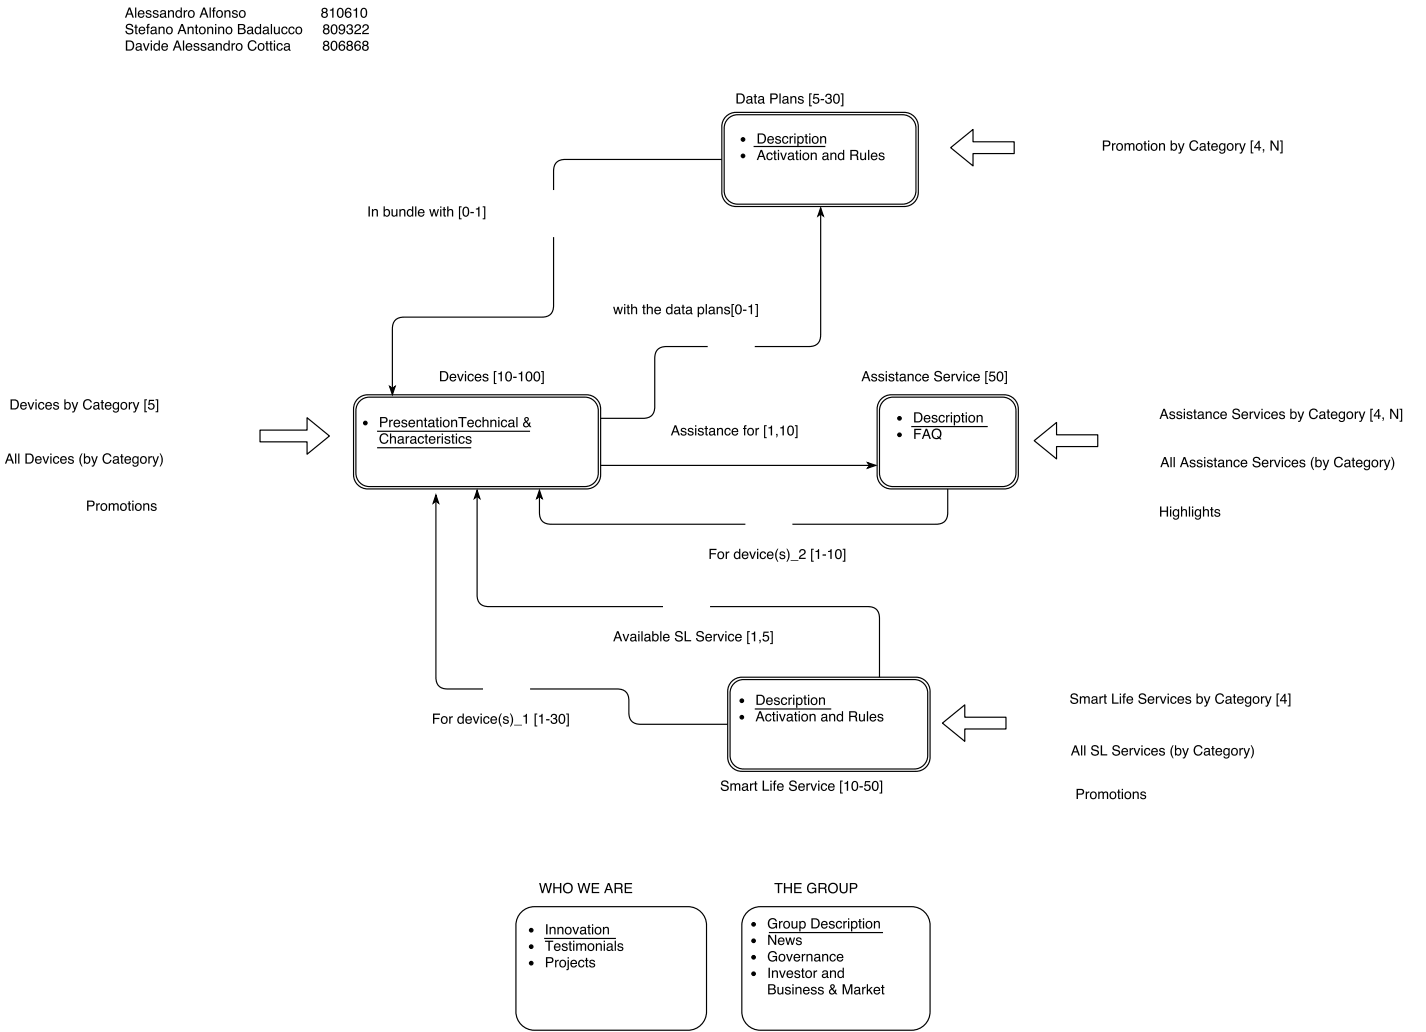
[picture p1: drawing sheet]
<svg xmlns="http://www.w3.org/2000/svg" width="428mm" height="309mm" viewBox="0 0 428 309" stroke-linecap="round" stroke-linejoin="round" font-family="sans-serif">
<g fill="#000">
<path d="M132.3 111.6v2.3h.8a1.19 1.19 0 0 0 .9-1.1 1.19 1.19 0 0 0-.9-1.2zM131.9 111.3h1.3a1.54 1.54 0 0 1 1.3 1.5 1.54 1.54 0 0 1-1.3 1.5h-1.3zM135.1 112.4a1.01 1.01 0 0 1 1.2-.2 1.01 1.01 0 0 1 .5 1.1h-1.6a.63 .63 0 0 0 .5 .7 .63 .63 0 0 0 .7-.4h.4a1.08 1.08 0 0 1-1.6 .7 1.08 1.08 0 0 1-.3-1.7zM135.4 112.5l-.2 .5h1.2a.61 .61 0 0 0-.3-.6 .61 .61 0 0 0-.7 .1zM137 112.1h.4l.6 1.8 .7-1.8h.4l-.9 2.2h-.4zM139.4 112.1h.4v2.2h-.4zM139.4 111.3h.4v.4h-.4zM140.5 112.3a.91 .91 0 0 1 .9-.3 .91 .91 0 0 1 .7 .8h-.4a.61 .61 0 0 0-.8-.4 .61 .61 0 0 0-.3 .9 .59 .59 0 0 0 .4 .7 .59 .59 0 0 0 .7-.5h.4a1 1 0 0 1-1.3 .8 1 1 0 0 1-.6-1.4zM142.6 112.4a1.01 1.01 0 0 1 1.2-.2 1.01 1.01 0 0 1 .5 1.1h-1.6a.63 .63 0 0 0 .5 .7 .63 .63 0 0 0 .7-.4h.4a1.08 1.08 0 0 1-1.5 .7 1.08 1.08 0 0 1-.4-1.7zM142.9 112.5l-.2 .5h1.3a.61 .61 0 0 0-.4-.6 .61 .61 0 0 0-.7 .1zM144.9 112.2a.89 .89 0 0 1 1.5 .5h-.3a.42 .42 0 0 0-.5-.4 .42 .42 0 0 0-.4 .6h.1a.81 .81 0 0 1 1 .3 .81 .81 0 0 1 0 1 .97 .97 0 0 1-1.6-.6h.3a.49 .49 0 0 0 .6 .5 .49 .49 0 0 0 .4-.6l-.1-.1a.8 .8 0 0 1-.9-.2 .8 .8 0 0 1-.1-1zM148.1 111.2h.8v.3h-.5v3.3h.5v.3h-.8zM149.4 111.9l1.1-.5v2.9h-.4v-2.1h-.7zM151.9 111.5a1.17 1.17 0 0 1 1.4 .2 1.17 1.17 0 0 1 .2 1.4 1.07 1.07 0 0 1-1.2 1.3 1.07 1.07 0 0 1-.8-1.5l.1-.9zM152.1 111.8a1.58 1.58 0 0 0 .4 2.2 1.44 1.44 0 0 0 0-2.3zM153.9 112.9h1v.4h-1zM155.5 111.9l1.1-.5v2.9h-.4v-2.1h-.7zM158.1 111.5a1.17 1.17 0 0 1 1.3 .2 1.17 1.17 0 0 1 .2 1.4 1.07 1.07 0 0 1-1.2 1.3 1.07 1.07 0 0 1-.8-1.5l.1-.9zM158.3 111.8a1.58 1.58 0 0 0 .3 2.2 1.44 1.44 0 0 0 0-2.3zM160.4 111.5a1.17 1.17 0 0 1 1.4 .2 1.17 1.17 0 0 1 .2 1.4 1.07 1.07 0 0 1-1.2 1.3 1.07 1.07 0 0 1-.9-1.5l.2-.9zM160.6 111.8a1.58 1.58 0 0 0 .3 2.2 1.44 1.44 0 0 0 .1-2.3zM162.3 111.2h.7v3.9h-.7v-.3h.4v-3.3h-.4z"/>
<path d="M259.7 111.7l-.5 1.4h.9zM259.4 111.3h.5l1.1 3h-.4l-.4-.9h-1.2l-.3 .9h-.4zM261.5 112.2a.89 .89 0 0 1 1.4 .5h-.3a.42 .42 0 0 0-.5-.4 .42 .42 0 0 0-.3 .6h.1a.81 .81 0 0 1 .9 .3 .81 .81 0 0 1 0 1 .97 .97 0 0 1-1.6-.6h.3a.49 .49 0 0 0 .6 .5 .49 .49 0 0 0 .4-.6l-.1-.1a.8 .8 0 0 1-.9-.2 .8 .8 0 0 1 0-1zM263.6 112.2a.89 .89 0 0 1 1.5 .5h-.4a.42 .42 0 0 0-.5-.4 .42 .42 0 0 0-.3 .6h.1a.81 .81 0 0 1 .9 .3 .81 .81 0 0 1 0 1 .97 .97 0 0 1-1.6-.6h.4a.49 .49 0 0 0 .5 .5 .49 .49 0 0 0 .4-.6l-.1-.1a.8 .8 0 0 1-.9-.2 .8 .8 0 0 1 0-1zM265.6 112.1h.3v2.2h-.3zM265.6 111.3h.3v.4h-.3zM266.7 112.2a.89 .89 0 0 1 1.4 .5h-.3a.42 .42 0 0 0-.5-.4 .42 .42 0 0 0-.4 .6h.1a.81 .81 0 0 1 1 .3 .81 .81 0 0 1 0 1 .97 .97 0 0 1-1.6-.6h.3a.49 .49 0 0 0 .6 .5 .49 .49 0 0 0 .4-.6l-.1-.1a.8 .8 0 0 1-.9-.2 .8 .8 0 0 1 0-1zM268.7 111.5h.4v.6h.3v.3h-.3v1.4l.3 .2v.3h-.5l-.2-.3v-1.6h-.3v-.3h.3zM270.1 113.5a.53 .53 0 0 0 .7 .5 .53 .53 0 0 0 .3-.8zM269.9 112.3a.96 .96 0 0 1 1.6 .3v1.4h.3v.3h-.4l-.2-.3a.74 .74 0 0 1-1.3 .2 .74 .74 0 0 1 .5-1.2l.7-.1a.5 .5 0 0 0-.4-.6 .5 .5 0 0 0-.6 .5h-.3zM272.1 112.1h.4v.3a.78 .78 0 0 1 .9-.4 .78 .78 0 0 1 .5 .9v1.4h-.3v-1.4a.55 .55 0 0 0-.7-.5 .55 .55 0 0 0-.4 .7v1.2h-.4zM274.6 112.3a.91 .91 0 0 1 1-.3 .91 .91 0 0 1 .6 .8h-.3a.61 .61 0 0 0-.8-.4 .61 .61 0 0 0-.4 .9 .59 .59 0 0 0 .5 .7 .59 .59 0 0 0 .7-.5h.3a1 1 0 0 1-1.3 .8 1 1 0 0 1-.5-1.4zM276.8 112.4a1.01 1.01 0 0 1 1.2-.2 1.01 1.01 0 0 1 .5 1.1h-1.6a.63 .63 0 0 0 .5 .7 .63 .63 0 0 0 .7-.4h.4a1.08 1.08 0 0 1-1.6 .7 1.08 1.08 0 0 1-.3-1.7zM277.1 112.5l-.2 .5h1.2a.61 .61 0 0 0-.3-.6 .61 .61 0 0 0-.7 .1zM280.5 111.4a1.19 1.19 0 0 1 1.9 .8h-.4a.66 .66 0 0 0-.8-.7 .66 .66 0 0 0-.4 .9h.1a1.28 1.28 0 0 1 1.6 1.4 1.29 1.29 0 0 1-1.4 .6 1.29 1.29 0 0 1-1-1.1h.4a.8 .8 0 0 0 .8 .7 .8 .8 0 0 0 .8-.7l-.5-.3a1.19 1.19 0 0 1-1.4-1.1zM283.1 112.4a1.01 1.01 0 0 1 1.3-.2 1.01 1.01 0 0 1 .5 1.1h-1.7a.63 .63 0 0 0 .5 .7 .63 .63 0 0 0 .8-.4h.3a1.08 1.08 0 0 1-1.5 .7 1.08 1.08 0 0 1-.3-1.7zM283.4 112.5l-.2 .5h1.3a.61 .61 0 0 0-.4-.6 .61 .61 0 0 0-.7 .1zM285.3 112.1h.4v.4l.7-.5v.4l-.4 .1-.3 .4v1.4h-.4zM286.5 112.1h.4l.6 1.8 .6-1.8h.4l-.8 2.2h-.4zM288.8 112.1h.4v2.2h-.4zM288.8 111.3h.4v.4h-.4zM289.9 112.3a.91 .91 0 0 1 1-.3 .91 .91 0 0 1 .6 .8h-.3a.61 .61 0 0 0-.8-.4 .61 .61 0 0 0-.4 .9 .59 .59 0 0 0 .4 .7 .59 .59 0 0 0 .8-.5h.3a1 1 0 0 1-1.3 .8 1 1 0 0 1-.5-1.4zM292.1 112.4a1.01 1.01 0 0 1 1.2-.2 1.01 1.01 0 0 1 .5 1.1h-1.6a.63 .63 0 0 0 .4 .7 .63 .63 0 0 0 .8-.4h.4a1.08 1.08 0 0 1-1.6 .7 1.08 1.08 0 0 1-.3-1.7zM292.4 112.5l-.2 .5h1.2a.61 .61 0 0 0-.3-.6 .61 .61 0 0 0-.7 .1zM295.4 111.2h.8v.3h-.4v3.3h.4v.3h-.8zM296.8 111.4h1.5v.3h-1.2l-.2 .9a1.01 1.01 0 0 1 1.5 .5 1.01 1.01 0 0 1-.7 1.3 1.01 1.01 0 0 1-1.2-.9h.3a.65 .65 0 0 0 1 .4 .65 .65 0 0 0 .1-1.1 .65 .65 0 0 0-1 .2h-.3zM299.3 111.5a1.17 1.17 0 0 1 1.3 .2 1.17 1.17 0 0 1 .2 1.4 1.07 1.07 0 0 1-1.1 1.3 1.07 1.07 0 0 1-.9-1.5l.1-.9zM299.5 111.8a1.58 1.58 0 0 0 .3 2.2 1.44 1.44 0 0 0 0-2.3zM301.1 111.2h.8v3.9h-.8v-.3h.5v-3.3h-.5z"/>
<path d="M216.5 234.2a1.19 1.19 0 0 1 1.9 .7h-.4a.66 .66 0 0 0-.7-.7 .66 .66 0 0 0-.5 .9l.1 .1a1.28 1.28 0 0 1 1.6 1.3 1.29 1.29 0 0 1-1.4 .6 1.29 1.29 0 0 1-1-1h.4a.8 .8 0 0 0 .8 .7 .8 .8 0 0 0 .8-.7l-.4-.3a1.19 1.19 0 0 1-1.5-1.2zM219 234.9h.4v.3a.72 .72 0 0 1 1.2 0 .73 .73 0 0 1 .9-.4 .73 .73 0 0 1 .5 .8v1.5h-.4v-1.6a.48 .48 0 0 0-.6-.3 .48 .48 0 0 0-.3 .6v1.3h-.4v-1.5a.5 .5 0 0 0-.7-.5 .5 .5 0 0 0-.2 .8v1.2h-.4zM222.8 236.3a.53 .53 0 0 0 .7 .5 .53 .53 0 0 0 .3-.8zM222.7 235.1a.96 .96 0 0 1 1.6 .3v1.3l.2 .1v.3h-.4l-.2-.3a.74 .74 0 0 1-1.3 .2 .74 .74 0 0 1 .5-1.2l.8-.2a.5 .5 0 0 0-.5-.5 .5 .5 0 0 0-.5 .4h-.4zM224.9 234.9h.3v.3l.8-.4v.4l-.5 .1-.2 .3v1.5h-.4zM226.4 234.2h.3v.7h.4v.3h-.4v1.4l.4 .2v.3h-.5l-.2-.3v-1.6h-.3v-.3h.3zM228.7 234h.4v2.7h1.5v.4h-1.9zM231 234.9h.4v2.2h-.4zM231 234h.4v.5h-.4zM232.1 234.2l.6-.2v.3l-.3 .2v.4h.3v.3h-.3v1.9h-.4v-1.9h-.3v-.3h.3zM233.3 235.1a1.01 1.01 0 0 1 1.2-.2 1.01 1.01 0 0 1 .5 1.2h-1.6a.63 .63 0 0 0 .4 .7 .63 .63 0 0 0 .8-.4h.4a1.08 1.08 0 0 1-1.6 .6 1.08 1.08 0 0 1-.3-1.6zM233.6 235.3l-.2 .5h1.2a.61 .61 0 0 0-.4-.6 .61 .61 0 0 0-.6 .1zM236.9 234.2a1.19 1.19 0 0 1 2 .7h-.4a.66 .66 0 0 0-.8-.7 .66 .66 0 0 0-.5 .9l.1 .1a1.28 1.28 0 0 1 1.6 1.3 1.29 1.29 0 0 1-1.3 .6 1.29 1.29 0 0 1-1.1-1h.4a.8 .8 0 0 0 .8 .7 .8 .8 0 0 0 .8-.7l-.4-.3a1.19 1.19 0 0 1-1.4-1.2zM239.6 235.1a1.01 1.01 0 0 1 1.2-.2 1.01 1.01 0 0 1 .5 1.2h-1.6a.63 .63 0 0 0 .5 .7 .63 .63 0 0 0 .7-.4h.4a1.08 1.08 0 0 1-1.5 .6 1.08 1.08 0 0 1-.4-1.6zM239.9 235.3l-.2 .5h1.3a.61 .61 0 0 0-.4-.6 .61 .61 0 0 0-.7 .1zM241.8 234.9h.4v.3l.7-.4v.4l-.5 .1-.2 .3v1.5h-.4zM242.9 234.9h.5l.6 1.8 .6-1.8h.4l-.8 2.2h-.4zM245.3 234.9h.4v2.2h-.4zM245.3 234h.4v.5h-.4zM246.4 235.1a.91 .91 0 0 1 1-.3 .91 .91 0 0 1 .6 .8h-.4a.61 .61 0 0 0-.8-.4 .61 .61 0 0 0-.3 .8 .59 .59 0 0 0 .4 .8 .59 .59 0 0 0 .7-.5h.4a1 1 0 0 1-1.3 .8 1 1 0 0 1-.6-1.4zM248.5 235.1a1.01 1.01 0 0 1 1.3-.2 1.01 1.01 0 0 1 .5 1.2h-1.7a.63 .63 0 0 0 .5 .7 .63 .63 0 0 0 .8-.4h.3a1.08 1.08 0 0 1-1.5 .6 1.08 1.08 0 0 1-.3-1.6zM248.8 235.3l-.1 .5h1.2a.61 .61 0 0 0-.4-.6 .61 .61 0 0 0-.7 .1zM251.9 234h.8v.3h-.5v3.3h.5v.3h-.8zM253.2 234.7l1.1-.6v3h-.4v-2.1h-.7zM255.8 234.3a1.17 1.17 0 0 1 1.3 .2 1.17 1.17 0 0 1 .2 1.4 1.07 1.07 0 0 1-1.2 1.2 1.07 1.07 0 0 1-.8-1.5l.1-.8zM256 234.6a1.58 1.58 0 0 0 .3 2.2 1.44 1.44 0 0 0 0-2.4zM257.7 235.7h1v.4h-1zM259.4 234.2h1.5v.3h-1.2l-.2 .8a1.01 1.01 0 0 1 1.5 .5 1.01 1.01 0 0 1-.7 1.4 1.01 1.01 0 0 1-1.3-.9h.4a.65 .65 0 0 0 1 .3 .65 .65 0 0 0 .1-1 .65 .65 0 0 0-1 .2l-.3-.1zM261.9 234.3a1.17 1.17 0 0 1 1.3 .2 1.17 1.17 0 0 1 .2 1.4 1.07 1.07 0 0 1-1.1 1.2 1.07 1.07 0 0 1-.9-1.5l.1-.8zM262.1 234.6a1.58 1.58 0 0 0 .3 2.2 1.44 1.44 0 0 0 0-2.4zM263.7 234h.8v3.9h-.8v-.3h.5v-3.3h-.5z"/>
</g>
<path d="M107 119.9a4.2 4.2 0 0 1 3.2-1.5h65.7a4.2 4.2 0 0 1 4.2 4.2v19.7a4.2 4.2 0 0 1-4.2 4.3h-65.7a4.2 4.2 0 0 1-4.2-4.3v-19.7a4.2 4.2 0 0 1 1-2.7z" fill="#fff"/>
<path d="M107 119.9a4.2 4.2 0 0 1 3.2-1.5h65.7a4.2 4.2 0 0 1 4.2 4.2v19.7a4.2 4.2 0 0 1-4.2 4.3h-65.7a4.2 4.2 0 0 1-4.2-4.3v-19.7a4.2 4.2 0 0 1 1-2.7z" fill="none" stroke="#000" stroke-width=".35"/>
<path d="M107.9 120.2a4 4 0 0 1 2.8-1.1h64.7a4 4 0 0 1 4 4v18.8a4 4 0 0 1-4 4h-64.7a4 4 0 0 1-4-4v-18.8a4 4 0 0 1 1.2-2.9z" fill="#fff"/>
<path d="M107.9 120.2a4 4 0 0 1 2.8-1.1h64.7a4 4 0 0 1 4 4v18.8a4 4 0 0 1-4 4h-64.7a4 4 0 0 1-4-4v-18.8a4 4 0 0 1 1.2-2.9z" fill="none" stroke="#000" stroke-width=".35"/>
<path d="M264.5 119.4a4.2 4.2 0 0 1 2.7-1h33.9a4.2 4.2 0 0 1 4.2 4.2v19.7a4.2 4.2 0 0 1-4.2 4.3h-33.9a4.2 4.2 0 0 1-4.2-4.3v-19.7a4.2 4.2 0 0 1 1.5-3.2z" fill="#fff"/>
<path d="M264.5 119.4a4.2 4.2 0 0 1 2.7-1h33.9a4.2 4.2 0 0 1 4.2 4.2v19.7a4.2 4.2 0 0 1-4.2 4.3h-33.9a4.2 4.2 0 0 1-4.2-4.3v-19.7a4.2 4.2 0 0 1 1.5-3.2z" fill="none" stroke="#000" stroke-width=".35"/>
<path d="M264.9 120.2a4 4 0 0 1 2.8-1.1h32.9a4 4 0 0 1 4 4v18.8a4 4 0 0 1-4 4h-32.9a4 4 0 0 1-4-4v-18.8a4 4 0 0 1 1.2-2.9z" fill="#fff"/>
<path d="M264.9 120.2a4 4 0 0 1 2.8-1.1h32.9a4 4 0 0 1 4 4v18.8a4 4 0 0 1-4 4h-32.9a4 4 0 0 1-4-4v-18.8a4 4 0 0 1 1.2-2.9z" fill="none" stroke="#000" stroke-width=".35"/>
<path d="M219.2 204.5a4.2 4.2 0 0 1 3.2-1.5h52.2a4.2 4.2 0 0 1 4.3 4.3v19.7a4.2 4.2 0 0 1-4.3 4.2h-52.2a4.2 4.2 0 0 1-4.2-4.2v-19.7a4.2 4.2 0 0 1 1-2.8z" fill="#fff"/>
<path d="M219.2 204.5a4.2 4.2 0 0 1 3.2-1.5h52.2a4.2 4.2 0 0 1 4.3 4.3v19.7a4.2 4.2 0 0 1-4.3 4.2h-52.2a4.2 4.2 0 0 1-4.2-4.2v-19.7a4.2 4.2 0 0 1 1-2.8z" fill="none" stroke="#000" stroke-width=".35"/>
<path d="M220.1 204.9a4 4 0 0 1 2.8-1.2h51.2a4 4 0 0 1 4.1 4.1v18.7a4 4 0 0 1-4.1 4h-51.2a4 4 0 0 1-4-4v-18.7a4 4 0 0 1 1.2-2.9z" fill="#fff"/>
<path d="M220.1 204.9a4 4 0 0 1 2.8-1.2h51.2a4 4 0 0 1 4.1 4.1v18.7a4 4 0 0 1-4.1 4h-51.2a4 4 0 0 1-4-4v-18.7a4 4 0 0 1 1.2-2.9z" fill="none" stroke="#000" stroke-width=".35"/>
<path d="M156.3 273.4a5.5 5.5 0 0 1 3.9-1.6h46.1a5.6 5.6 0 0 1 5.5 5.6v25.9a5.6 5.6 0 0 1-5.5 5.6h-46.1a5.6 5.6 0 0 1-5.5-5.6v-25.9a5.5 5.5 0 0 1 1.6-4z" fill="#fff"/>
<path d="M156.3 273.4a5.5 5.5 0 0 1 3.9-1.6h46.1a5.6 5.6 0 0 1 5.5 5.6v25.9a5.6 5.6 0 0 1-5.5 5.6h-46.1a5.6 5.6 0 0 1-5.5-5.6v-25.9a5.5 5.5 0 0 1 1.6-4z" fill="none" stroke="#000" stroke-width=".35"/>
<path d="M224.1 273.4a5.5 5.5 0 0 1 3.9-1.6h45.3a5.6 5.6 0 0 1 5.6 5.6v25.9a5.6 5.6 0 0 1-5.6 5.6h-45.3a5.6 5.6 0 0 1-5.6-5.6v-25.9a5.5 5.5 0 0 1 1.7-4z" fill="#fff"/>
<path d="M224.1 273.4a5.5 5.5 0 0 1 3.9-1.6h45.3a5.6 5.6 0 0 1 5.6 5.6v25.9a5.6 5.6 0 0 1-5.6 5.6h-45.3a5.6 5.6 0 0 1-5.6-5.6v-25.9a5.5 5.5 0 0 1 1.7-4z" fill="none" stroke="#000" stroke-width=".35"/>
<g fill="#000">
<path d="M2.8 136.4l-.5 1.4h1zM2.6 136h.5l1.1 3h-.5l-.3-.9h-1.2l-.3 .9h-.4zM4.5 136h.4v3h-.4zM5.5 136h.3v3h-.3zM8 136.3v2.3h.8a1.19 1.19 0 0 0 .9-1.1 1.19 1.19 0 0 0-.9-1.2zM7.6 136h1.3a1.54 1.54 0 0 1 1.3 1.5 1.54 1.54 0 0 1-1.4 1.5h-1.2zM10.8 137.1a1.01 1.01 0 0 1 1.2-.2 1.01 1.01 0 0 1 .5 1.1h-1.6a.63 .63 0 0 0 .5 .7 .63 .63 0 0 0 .7-.4h.4a1.08 1.08 0 0 1-1.6 .7 1.08 1.08 0 0 1-.3-1.7zM11.1 137.2l-.2 .5h1.2a.61 .61 0 0 0-.3-.6 .61 .61 0 0 0-.7 .1zM12.7 136.8h.4l.6 1.8 .7-1.8h.4l-.9 2.2h-.4zM15.1 136.8h.4v2.2h-.4zM15.1 136h.4v.4h-.4zM16.1 137a.91 .91 0 0 1 1-.3 .91 .91 0 0 1 .7 .8h-.4a.61 .61 0 0 0-.8-.4 .61 .61 0 0 0-.3 .9 .59 .59 0 0 0 .4 .7 .59 .59 0 0 0 .7-.5h.4a1 1 0 0 1-1.3 .8 1 1 0 0 1-.6-1.4zM18.3 137.1a1.01 1.01 0 0 1 1.2-.2 1.01 1.01 0 0 1 .5 1.1h-1.6a.63 .63 0 0 0 .5 .7 .63 .63 0 0 0 .7-.4h.4a1.08 1.08 0 0 1-1.5 .7 1.08 1.08 0 0 1-.4-1.7zM18.6 137.2l-.2 .5h1.2a.61 .61 0 0 0-.3-.6 .61 .61 0 0 0-.7 .1zM20.6 136.9a.89 .89 0 0 1 1.5 .5h-.3a.42 .42 0 0 0-.5-.4 .42 .42 0 0 0-.4 .6h.1a.81 .81 0 0 1 1 .3 .81 .81 0 0 1 0 1 .97 .97 0 0 1-1.7-.6h.4a.49 .49 0 0 0 .6 .5 .49 .49 0 0 0 .4-.6l-.1-.1a.8 .8 0 0 1-.9-.2 .8 .8 0 0 1-.1-1z"/>
<path d="M3.6 120.1v2.3h.7a1.19 1.19 0 0 0 1-1.2 1.19 1.19 0 0 0-1-1.1zM3.2 119.7h1.2a1.54 1.54 0 0 1 1.3 1.6 1.54 1.54 0 0 1-1.3 1.5h-1.2zM6.3 120.8a1.01 1.01 0 0 1 1.3-.2 1.01 1.01 0 0 1 .4 1.2h-1.6a.63 .63 0 0 0 .5 .7 .63 .63 0 0 0 .7-.4h.4a1.08 1.08 0 0 1-1.5 .6 1.08 1.08 0 0 1-.3-1.6zM6.6 121l-.2 .5h1.3a.61 .61 0 0 0-.4-.6 .61 .61 0 0 0-.7 .1zM8.3 120.6h.4l.6 1.8 .6-1.8h.4l-.8 2.2h-.4zM10.6 120.6h.4v2.2h-.4zM10.6 119.7h.4v.5h-.4zM11.7 120.8a.91 .91 0 0 1 1-.3 .91 .91 0 0 1 .6 .8h-.4a.61 .61 0 0 0-.8-.4 .61 .61 0 0 0-.3 .8 .59 .59 0 0 0 .4 .8 .59 .59 0 0 0 .7-.5h.4a1 1 0 0 1-1.3 .8 1 1 0 0 1-.6-1.4zM13.8 120.8a1.01 1.01 0 0 1 1.3-.2 1.01 1.01 0 0 1 .5 1.2h-1.7a.63 .63 0 0 0 .5 .7 .63 .63 0 0 0 .8-.4h.3a1.08 1.08 0 0 1-1.5 .6 1.08 1.08 0 0 1-.3-1.6zM14.1 121l-.1 .5h1.2a.61 .61 0 0 0-.4-.6 .61 .61 0 0 0-.7 .1zM16.2 120.7a.89 .89 0 0 1 1.4 .5h-.3a.42 .42 0 0 0-.5-.4 .42 .42 0 0 0-.3 .5l.1 .1a.81 .81 0 0 1 .9 .3 .81 .81 0 0 1 0 .9 .97 .97 0 0 1-1.6-.5h.3a.49 .49 0 0 0 .6 .4 .49 .49 0 0 0 .4-.5l-.1-.1a.8 .8 0 0 1-.9-.3 .8 .8 0 0 1 0-.9zM19.3 119.7h.4v1.1a1.02 1.02 0 0 1 1.4 0 1.02 1.02 0 0 1 0 1.4 .84 .84 0 0 1-.6 .6 .84 .84 0 0 1-.9-.3v.3h-.3zM19.8 121a.77 .77 0 0 0-.1 1.1 .77 .77 0 0 0 1 .2 .77 .77 0 0 0 .2-1.1 .77 .77 0 0 0-1.1-.2zM21.4 120.6h.5l.6 1.8 .6-1.8h.4l-.6 1.6a1.43 1.43 0 0 1-1.1 1.5l-.2-.4h.4l.3-.5zM25.2 120.1a1.32 1.32 0 0 1 1.3-.4 1.32 1.32 0 0 1 1 .9h-.4a.98 .98 0 0 0-1.2-.5 .98 .98 0 0 0-.6 1.2 .96 .96 0 0 0 .7 1.2 .96 .96 0 0 0 1.2-.8h.4a1.4 1.4 0 0 1-1.8 1.1 1.4 1.4 0 0 1-.9-1.9zM28.3 122a.53 .53 0 0 0 .7 .5 .53 .53 0 0 0 .3-.8zM28.1 120.8a.96 .96 0 0 1 1.7 .3v1.3l.2 .1v.3h-.4l-.2-.3a.74 .74 0 0 1-1.3 .2 .74 .74 0 0 1 .5-1.2l.8-.2a.5 .5 0 0 0-.5-.5 .5 .5 0 0 0-.5 .4h-.4zM30.4 119.9h.4v.7h.4v.3h-.4v1.4l.4 .2v.3h-.5l-.2-.3-.1-1.6h-.3v-.3h.3zM31.7 120.8a1.01 1.01 0 0 1 1.2-.2 1.01 1.01 0 0 1 .5 1.2h-1.6a.63 .63 0 0 0 .5 .7 .63 .63 0 0 0 .7-.4h.4a1.08 1.08 0 0 1-1.5 .6 1.08 1.08 0 0 1-.4-1.6zM32 121l-.2 .5h1.3a.61 .61 0 0 0-.4-.6 .61 .61 0 0 0-.7 .1zM34 120.8a.83 .83 0 0 1 1.3 .1v-.3h.4v2a.97 .97 0 0 1-.7 1.1 .97 .97 0 0 1-1.2-.7h.4a.64 .64 0 0 0 .9 .3 .64 .64 0 0 0 .2-.8 1.01 1.01 0 0 1-1.4 0 1.01 1.01 0 0 1 0-1.4zM34.3 121a.73 .73 0 0 0-.1 1.1 .73 .73 0 0 0 1.1 0 .74 .74 0 0 0 0-.9 .74 .74 0 0 0-1-.2zM36.8 120.9a.79 .79 0 0 0-.3 1.2 .79 .79 0 0 0 1.1 .1 .81 .81 0 0 0 .1-1 .81 .81 0 0 0-.9-.3zM36.4 120.8a1.08 1.08 0 0 1 1.5 .2 1.08 1.08 0 0 1-.1 1.5 1.08 1.08 0 0 1-1.6-.2l-.1-.9zM38.6 120.6h.4v.3l.7-.4v.4l-.4 .1-.3 .3v1.5h-.4zM39.8 120.6h.4l.6 1.8 .6-1.8h.4l-.6 1.6a1.43 1.43 0 0 1-1.1 1.5l-.1-.4h.3l.3-.5zM43.3 119.7h.8v.3h-.5v3.3h.5v.3h-.8zM44.7 119.9h1.5v.3h-1.2l-.2 .8a1.01 1.01 0 0 1 1.5 .5 1.01 1.01 0 0 1-.7 1.4 1.01 1.01 0 0 1-1.3-.9h.4a.65 .65 0 0 0 1 .3 .65 .65 0 0 0 .1-1 .65 .65 0 0 0-1 .2l-.4-.1zM46.7 119.7h.7v3.9h-.7v-.3h.4v-3.3h-.4z"/>
<path d="M24.5 135.9h.3l-.6 2 .6 2h-.3a3.1 3.1 0 0 1 0-4zM25.2 135.9h.3v1.1a1.02 1.02 0 0 1 1.4 0 1.02 1.02 0 0 1 .1 1.5 .84 .84 0 0 1-.7 .6 .84 .84 0 0 1-.8-.4v.3h-.3zM25.7 137.2a.77 .77 0 0 0-.2 1.1 .77 .77 0 0 0 1.1 .2 .77 .77 0 0 0 .1-1.1 .77 .77 0 0 0-1-.2zM27.3 136.8h.4l.6 1.8 .6-1.8h.4l-.6 1.6a1.43 1.43 0 0 1-1 1.5l-.2-.4h.4l.2-.4zM31.1 136.3a1.32 1.32 0 0 1 1.3-.4 1.32 1.32 0 0 1 1 1h-.4a.98 .98 0 0 0-1.2-.6 .98 .98 0 0 0-.6 1.2 .96 .96 0 0 0 .7 1.2 .96 .96 0 0 0 1.1-.8h.4a1.4 1.4 0 0 1-1.7 1.1 1.4 1.4 0 0 1-.9-1.9zM34.2 138.2a.53 .53 0 0 0 .7 .5 .53 .53 0 0 0 .3-.8zM34 137a.96 .96 0 0 1 1.6 .3v1.4h.3v.3h-.5l-.1-.3a.74 .74 0 0 1-1.3 .2 .74 .74 0 0 1 .5-1.2l.7-.2a.5 .5 0 0 0-.4-.5 .5 .5 0 0 0-.6 .5h-.3zM36.3 136.2h.4v.6h.3v.3h-.3v1.4l.3 .2v.3h-.5l-.2-.3v-1.6h-.3v-.3h.3zM37.6 137.1a1.01 1.01 0 0 1 1.2-.2 1.01 1.01 0 0 1 .5 1.1h-1.6a.63 .63 0 0 0 .5 .7 .63 .63 0 0 0 .7-.4h.4a1.08 1.08 0 0 1-1.6 .7 1.08 1.08 0 0 1-.3-1.7zM37.9 137.2l-.2 .5h1.2a.61 .61 0 0 0-.3-.6 .61 .61 0 0 0-.7 .1zM39.9 137.1a.83 .83 0 0 1 1.3 0v-.3h.4v2a.97 .97 0 0 1-.8 1.1 .97 .97 0 0 1-1.1-.6h.4a.64 .64 0 0 0 .8 .2 .64 .64 0 0 0 .3-.8 1.01 1.01 0 0 1-1.4 0 1.01 1.01 0 0 1-.1-1.4zM40.2 137.2a.73 .73 0 0 0-.2 1.1 .73 .73 0 0 0 1.1 .1 .74 .74 0 0 0 0-1 .74 .74 0 0 0-.9-.2zM42.6 137.2a.79 .79 0 0 0-.2 1.1 .79 .79 0 0 0 1.1 .2 .81 .81 0 0 0 .1-1 .81 .81 0 0 0-1-.3zM42.2 137a1.08 1.08 0 0 1 1.6 .2 1.08 1.08 0 0 1-.2 1.5 1.08 1.08 0 0 1-1.5-.2l-.1-.9zM44.5 136.8h.3v.4l.8-.5v.4l-.5 .1-.2 .4v1.4h-.4zM45.6 136.8h.5l.6 1.8 .6-1.8h.4l-.6 1.6a1.43 1.43 0 0 1-1.1 1.5l-.2-.4h.4l.3-.4zM47.9 135.9h.2a3.1 3.1 0 0 1 0 4h-.2l.5-1.2v-1.1z"/>
<path d="M114 125h1.3a.88 .88 0 0 1 .9 .9 .88 .88 0 0 1-.9 .9h-.9v1.3h-.4zM114.4 125.4v1h.8a.53 .53 0 0 0 .6-.5 .53 .53 0 0 0-.6-.5zM116.7 125.8h.4v.4l.7-.4v.4l-.5 .1-.2 .3v1.5h-.4zM118.3 126.1a1.01 1.01 0 0 1 1.2-.2 1.01 1.01 0 0 1 .5 1.2h-1.6a.63 .63 0 0 0 .4 .7 .63 .63 0 0 0 .8-.4h.4a1.08 1.08 0 0 1-1.6 .6 1.08 1.08 0 0 1-.3-1.6zM118.6 126.3l-.2 .5h1.2a.61 .61 0 0 0-.3-.6 .61 .61 0 0 0-.7 .1zM120.6 126a.89 .89 0 0 1 1.5 .5h-.4a.42 .42 0 0 0-.5-.4 .42 .42 0 0 0-.3 .5l.1 .1a.81 .81 0 0 1 .9 .3 .81 .81 0 0 1 0 .9 .97 .97 0 0 1-1.6-.5h.4a.49 .49 0 0 0 .5 .4 .49 .49 0 0 0 .4-.6h-.1a.8 .8 0 0 1-.9-.3 .8 .8 0 0 1 0-.9zM122.7 126.1a1.01 1.01 0 0 1 1.3-.2 1.01 1.01 0 0 1 .5 1.2h-1.7a.63 .63 0 0 0 .5 .7 .63 .63 0 0 0 .8-.4h.3a1.08 1.08 0 0 1-1.5 .6 1.08 1.08 0 0 1-.3-1.6zM123 126.3l-.1 .5h1.2a.61 .61 0 0 0-.4-.6 .61 .61 0 0 0-.7 .1zM124.9 125.8h.4v.4a.78 .78 0 0 1 .9-.4 .78 .78 0 0 1 .5 .8v1.5h-.4v-1.4a.55 .55 0 0 0-.6-.6 .55 .55 0 0 0-.4 .8v1.2h-.4zM127.3 125.2h.4v.6h.4v.3h-.4v1.5l.4 .2v.3h-.5l-.2-.3-.1-1.7h-.3v-.3h.3zM128.8 127.3a.53 .53 0 0 0 .7 .5 .53 .53 0 0 0 .2-.8zM128.6 126.1a.96 .96 0 0 1 1.6 .3v1.3l.2 .1v.3h-.4l-.2-.3a.74 .74 0 0 1-1.2 .2 .74 .74 0 0 1 .4-1.2l.8-.2a.5 .5 0 0 0-.5-.5 .5 .5 0 0 0-.5 .4h-.3zM130.9 125.2h.4v.6h.3v.3h-.3v1.5l.3 .2v.3h-.5l-.2-.3v-1.7h-.3v-.3h.3zM132 125.9h.4v2.2h-.4zM132 125h.4v.4h-.4zM133.4 126.2a.79 .79 0 0 0-.2 1.1 .79 .79 0 0 0 1.1 .2 .81 .81 0 0 0 .1-1 .81 .81 0 0 0-1-.3zM133 126.1a1.08 1.08 0 0 1 1.6 .2 1.08 1.08 0 0 1-.2 1.5 1.08 1.08 0 0 1-1.5-.2l-.1-.9zM135.3 125.8h.3v.4a.78 .78 0 0 1 .9-.4 .78 .78 0 0 1 .6 .8v1.5h-.4v-1.4a.55 .55 0 0 0-.7-.6 .55 .55 0 0 0-.4 .8v1.2h-.3z"/>
<path d="M114.1 130.3a1.32 1.32 0 0 1 1.4-.4 1.32 1.32 0 0 1 .9 1h-.4a.98 .98 0 0 0-1.2-.6 .98 .98 0 0 0-.6 1.2 .96 .96 0 0 0 .7 1.2 .96 .96 0 0 0 1.2-.8h.4a1.4 1.4 0 0 1-1.8 1.1 1.4 1.4 0 0 1-.9-1.9zM116.9 130h.4v1.1a.78 .78 0 0 1 .9-.3 .78 .78 0 0 1 .5 .8v1.4h-.4v-1.4a.55 .55 0 0 0-.6-.5 .55 .55 0 0 0-.4 .7v1.2h-.4zM119.6 132.2a.53 .53 0 0 0 .7 .5 .53 .53 0 0 0 .3-.8zM119.4 131a.96 .96 0 0 1 1.6 .3v1.4h.3v.3h-.5l-.1-.3a.74 .74 0 0 1-1.3 .2 .74 .74 0 0 1 .5-1.2l.7-.2a.5 .5 0 0 0-.4-.5 .5 .5 0 0 0-.6 .5h-.3zM121.6 130.8h.4v.4l.7-.5v.4l-.4 .1-.3 .4v1.4h-.4zM123.4 132.2a.53 .53 0 0 0 .7 .5 .53 .53 0 0 0 .2-.8zM123.2 131a.96 .96 0 0 1 1.6 .3v1.4h.2v.3h-.4l-.2-.3a.74 .74 0 0 1-1.2 .2 .74 .74 0 0 1 .4-1.2l.8-.2a.5 .5 0 0 0-.5-.5 .5 .5 0 0 0-.5 .5h-.4zM125.5 131a.91 .91 0 0 1 1-.3 .91 .91 0 0 1 .6 .8h-.3a.61 .61 0 0 0-.8-.4 .61 .61 0 0 0-.4 .9 .59 .59 0 0 0 .5 .7 .59 .59 0 0 0 .7-.5h.3a1 1 0 0 1-1.3 .8 1 1 0 0 1-.5-1.4zM127.6 130.2h.4v.6h.3v.3h-.3v1.4l.3 .2v.3h-.5l-.2-.3v-1.6h-.3v-.3h.3zM128.8 131.1a1.01 1.01 0 0 1 1.3-.2 1.01 1.01 0 0 1 .5 1.1h-1.6a.63 .63 0 0 0 .4 .7 .63 .63 0 0 0 .8-.4h.3a1.08 1.08 0 0 1-1.5 .7 1.08 1.08 0 0 1-.3-1.7zM129.1 131.2l-.1 .5h1.2a.61 .61 0 0 0-.4-.6 .61 .61 0 0 0-.7 .1zM131 130.8h.4v.4l.7-.5v.4l-.4 .1-.3 .4v1.4h-.4zM132.4 130.8h.4v2.2h-.4zM132.4 130h.4v.4h-.4zM133.5 130.9a.89 .89 0 0 1 1.5 .5h-.4a.42 .42 0 0 0-.5-.4 .42 .42 0 0 0-.3 .6h.1a.81 .81 0 0 1 .9 .3 .81 .81 0 0 1 0 1 .97 .97 0 0 1-1.6-.6h.4a.49 .49 0 0 0 .5 .5 .49 .49 0 0 0 .5-.6l-.1-.1a.8 .8 0 0 1-.9-.2 .8 .8 0 0 1-.1-1zM135.6 130.2h.3v.6h.4v.3h-.4v1.4l.4 .2v.3h-.5l-.2-.3v-1.6h-.3v-.3h.3zM136.7 130.8h.3v2.2h-.3zM136.7 130h.3v.4h-.3zM137.7 131a.91 .91 0 0 1 1-.3 .91 .91 0 0 1 .6 .8h-.3a.61 .61 0 0 0-.8-.4 .61 .61 0 0 0-.4 .9 .59 .59 0 0 0 .5 .7 .59 .59 0 0 0 .7-.5h.3a1 1 0 0 1-1.3 .8 1 1 0 0 1-.5-1.4zM139.9 130.9a.89 .89 0 0 1 1.4 .5h-.3a.42 .42 0 0 0-.5-.4 .42 .42 0 0 0-.3 .6h.1a.81 .81 0 0 1 .9 .3 .81 .81 0 0 1 0 1 .97 .97 0 0 1-1.6-.6h.3a.49 .49 0 0 0 .6 .5 .49 .49 0 0 0 .4-.6l-.1-.1a.8 .8 0 0 1-.9-.2 .8 .8 0 0 1 0-1z"/>
<path d="M137.4 125h2.5v.4h-1v2.7h-.5v-2.7h-1zM140.4 126.1a1.01 1.01 0 0 1 1.2-.2 1.01 1.01 0 0 1 .5 1.2h-1.6a.63 .63 0 0 0 .5 .7 .63 .63 0 0 0 .7-.4h.4a1.08 1.08 0 0 1-1.6 .6 1.08 1.08 0 0 1-.3-1.6zM140.7 126.3l-.2 .5h1.2a.61 .61 0 0 0-.3-.6 .61 .61 0 0 0-.7 .1zM142.7 126.1a.91 .91 0 0 1 1-.3 .91 .91 0 0 1 .6 .8h-.4a.61 .61 0 0 0-.8-.4 .61 .61 0 0 0-.3 .8 .59 .59 0 0 0 .4 .8 .59 .59 0 0 0 .7-.5h.4a1 1 0 0 1-1.3 .8 1 1 0 0 1-.6-1.4zM144.7 125h.3v1.1a.78 .78 0 0 1 1-.3 .78 .78 0 0 1 .5 .8v1.5h-.4v-1.4a.55 .55 0 0 0-.7-.6 .55 .55 0 0 0-.4 .8v1.2h-.3zM147 125.8h.4v.4a.78 .78 0 0 1 .9-.4 .78 .78 0 0 1 .5 .8v1.5h-.3v-1.4a.55 .55 0 0 0-.7-.6 .55 .55 0 0 0-.4 .8v1.2h-.4zM149.4 125.9h.4v2.2h-.4zM149.4 125h.4v.4h-.4zM150.5 126.1a.91 .91 0 0 1 .9-.3 .91 .91 0 0 1 .7 .8h-.4a.61 .61 0 0 0-.8-.4 .61 .61 0 0 0-.3 .8 .59 .59 0 0 0 .4 .8 .59 .59 0 0 0 .7-.5h.4a1 1 0 0 1-1.3 .8 1 1 0 0 1-.6-1.4zM152.8 127.3a.53 .53 0 0 0 .7 .5 .53 .53 0 0 0 .2-.8zM152.6 126.1a.96 .96 0 0 1 1.6 .3v1.3l.2 .1v.3h-.4l-.2-.3a.74 .74 0 0 1-1.2 .2 .74 .74 0 0 1 .4-1.2l.8-.2a.5 .5 0 0 0-.5-.5 .5 .5 0 0 0-.5 .4h-.4zM154.8 125h.4v3.1h-.4zM157.6 125.5l-.1 .1a.38 .38 0 0 0 .3 .5 .38 .38 0 0 0 .5-.3 .38 .38 0 0 0-.4-.5zM157.3 126.9a.6 .6 0 0 0 .2 .9 .6 .6 0 0 0 .9-.3l-.7-.9zM157.4 125.2a.73 .73 0 0 1 1.1 .2 .73 .73 0 0 1-.5 1l.6 .7 .1-.5h.4l-.3 .8 .6 .7h-.5l-.3-.4a.94 .94 0 0 1-1.6 .2 .94 .94 0 0 1 .5-1.5 .8 .8 0 0 1-.1-1.2z"/>
<path d="M274.1 128.5h2.1v.4h-1.7v.9h1.5v.4h-1.5v1.4h-.4zM277.8 129l-.5 1.3h.9zM277.5 128.5h.5l1.1 3.1h-.4l-.3-.9h-1.2l-.4 .9h-.4zM279.9 128.8a1.59 1.59 0 0 1 2.1 .3 1.59 1.59 0 0 1-.2 2.2l.5 .3-.2 .2-.5-.3a1.6 1.6 0 0 1-2.1-.6 1.6 1.6 0 0 1 .4-2.1zM280 129.1a1.23 1.23 0 0 0-.2 1.6 1.23 1.23 0 0 0 1.5 .5l-.4-.2 .2-.3 .4 .3 .2-.1a1.18 1.18 0 0 0-.1-1.6 1.18 1.18 0 0 0-1.6-.2z"/>
<path d="M274.5 124v2.3h.7a1.19 1.19 0 0 0 1-1.2 1.19 1.19 0 0 0-1-1.1zM274.1 123.6h1.2a1.54 1.54 0 0 1 1.3 1.5 1.54 1.54 0 0 1-1.3 1.5h-1.2zM277.2 124.7a1.01 1.01 0 0 1 1.3-.2 1.01 1.01 0 0 1 .5 1.2h-1.6a.63 .63 0 0 0 .4 .7 .63 .63 0 0 0 .8-.4h.3a1.08 1.08 0 0 1-1.5 .6 1.08 1.08 0 0 1-.3-1.6zM277.6 124.9l-.2 .5h1.2a.61 .61 0 0 0-.4-.6 .61 .61 0 0 0-.6 .1zM279.6 124.6a.89 .89 0 0 1 1.5 .5h-.4a.42 .42 0 0 0-.5-.4 .42 .42 0 0 0-.3 .5l.1 .1a.81 .81 0 0 1 .9 .3 .81 .81 0 0 1 0 .9 .97 .97 0 0 1-1.6-.5h.4a.49 .49 0 0 0 .5 .4 .49 .49 0 0 0 .4-.6h-.1a.8 .8 0 0 1-.9-.3 .8 .8 0 0 1 0-.9zM281.7 124.7a.91 .91 0 0 1 1-.3 .91 .91 0 0 1 .6 .8h-.4a.61 .61 0 0 0-.8-.4 .61 .61 0 0 0-.3 .8 .59 .59 0 0 0 .4 .8 .59 .59 0 0 0 .7-.5h.4a1 1 0 0 1-1.3 .8 1 1 0 0 1-.6-1.5zM283.7 124.4h.3v.4l.8-.4v.4l-.5 .1-.2 .3v1.4h-.4zM285.1 124.4h.4v2.2h-.4zM285.1 123.6h.4v.4h-.4zM286.5 124.9l-.1 .3a.73 .73 0 0 0 .1 1 .73 .73 0 0 0 1 0 .73 .73 0 0 0 0-1l-.3-.5zM286 124.4h.3v.3a.96 .96 0 0 1 1.3-.1 .96 .96 0 0 1 .3 1.2 .88 .88 0 0 1-.6 .9 .88 .88 0 0 1-.9-.3v1.1h-.4zM288.4 123.8h.4v.6h.4v.3h-.4v1.5l.4 .2v.2h-.5l-.2-.2-.1-1.7h-.3v-.3h.3zM289.5 124.4h.4v2.2h-.4zM289.5 123.6h.4v.4h-.4zM291 124.8a.79 .79 0 0 0-.3 1.1 .79 .79 0 0 0 1.2 .2 .81 .81 0 0 0 0-1 .81 .81 0 0 0-.9-.3zM290.6 124.7a1.08 1.08 0 0 1 1.5 .1 1.08 1.08 0 0 1-.1 1.6 1.08 1.08 0 0 1-1.6-.2v-1zM292.8 124.4h.4v.3a.78 .78 0 0 1 .9-.3 .78 .78 0 0 1 .5 .8v1.4h-.3v-1.3a.55 .55 0 0 0-.7-.6 .55 .55 0 0 0-.4 .8v1.1h-.4z"/>
<path d="M26.1 150.1h1.4a.88 .88 0 0 1 .9 .8 .88 .88 0 0 1-.9 .9h-1v1.3h-.4zM26.5 150.4v1.1h.8a.53 .53 0 0 0 .7-.6 .53 .53 0 0 0-.7-.5zM28.9 150.9h.3v.4l.7-.4v.3l-.4 .1-.3 .4v1.4h-.3zM30.8 151.3a.79 .79 0 0 0-.3 1.1 .79 .79 0 0 0 1.1 .2 .81 .81 0 0 0 .1-1 .81 .81 0 0 0-.9-.3zM30.4 151.2a1.08 1.08 0 0 1 1.5 .1 1.08 1.08 0 0 1-.1 1.5 1.08 1.08 0 0 1-1.6-.2l-.1-.9zM32.6 150.9h.4v.3a.72 .72 0 0 1 1.2 0 .73 .73 0 0 1 .9-.3 .73 .73 0 0 1 .5 .7v1.5h-.4v-1.5a.48 .48 0 0 0-.6-.4 .48 .48 0 0 0-.3 .6v1.3h-.4v-1.4a.5 .5 0 0 0-.6-.5 .5 .5 0 0 0-.3 .7v1.2h-.4zM36.6 151.3a.79 .79 0 0 0-.2 1.1 .79 .79 0 0 0 1.1 .2 .81 .81 0 0 0 .1-1 .81 .81 0 0 0-1-.3zM36.3 151.2a1.08 1.08 0 0 1 1.5 .1 1.08 1.08 0 0 1-.2 1.5 1.08 1.08 0 0 1-1.5-.2l-.1-.9zM38.6 150.3h.3v.6h.4v.3h-.4v1.4l.4 .2v.3h-.5l-.2-.2v-1.7h-.3v-.3h.3zM39.7 150.9h.3v2.2h-.3zM39.7 150.1h.3v.4h-.3zM41.1 151.3a.79 .79 0 0 0-.3 1.1 .79 .79 0 0 0 1.2 .2 .81 .81 0 0 0 .1-1 .81 .81 0 0 0-1-.3zM40.7 151.2a1.08 1.08 0 0 1 1.6 .1 1.08 1.08 0 0 1-.2 1.5 1.08 1.08 0 0 1-1.5-.2l-.1-.9zM42.9 150.9h.4v.3a.78 .78 0 0 1 .9-.4 .78 .78 0 0 1 .6 .9v1.4h-.4v-1.4a.55 .55 0 0 0-.7-.5 .55 .55 0 0 0-.4 .7v1.2h-.4zM45.5 151a.89 .89 0 0 1 1.4 .5h-.3a.42 .42 0 0 0-.5-.4 .42 .42 0 0 0-.4 .6h.2a.81 .81 0 0 1 .9 .3 .81 .81 0 0 1 0 1 .97 .97 0 0 1-1.6-.6h.3a.49 .49 0 0 0 .6 .5 .49 .49 0 0 0 .4-.6l-.1-.1a.8 .8 0 0 1-.9-.2 .8 .8 0 0 1 0-1z"/>
<path d="M227.2 208.6v2.4h.8a1.19 1.19 0 0 0 .9-1.2 1.19 1.19 0 0 0-.9-1.2zM226.8 208.3h1.3a1.54 1.54 0 0 1 1.3 1.5 1.54 1.54 0 0 1-1.3 1.5h-1.3zM230 209.4a1.01 1.01 0 0 1 1.2-.2 1.01 1.01 0 0 1 .5 1.1h-1.6a.63 .63 0 0 0 .5 .8 .63 .63 0 0 0 .7-.5h.4a1.08 1.08 0 0 1-1.6 .7 1.08 1.08 0 0 1-.3-1.7zM230.3 209.6l-.2 .4h1.2a.61 .61 0 0 0-.3-.6 .61 .61 0 0 0-.7 .2zM232.3 209.2a.89 .89 0 0 1 1.5 .5h-.4a.42 .42 0 0 0-.5-.3 .42 .42 0 0 0-.3 .5h.1a.81 .81 0 0 1 .9 .3 .81 .81 0 0 1 0 1 .97 .97 0 0 1-1.6-.6h.4a.49 .49 0 0 0 .5 .5 .49 .49 0 0 0 .5-.6h-.2a.8 .8 0 0 1-.9-.3 .8 .8 0 0 1 0-1zM234.4 209.4a.91 .91 0 0 1 1-.3 .91 .91 0 0 1 .6 .7h-.3a.61 .61 0 0 0-.8-.4 .61 .61 0 0 0-.4 .9 .59 .59 0 0 0 .4 .7 .59 .59 0 0 0 .8-.5h.3a1 1 0 0 1-1.3 .8 1 1 0 0 1-.5-1.4zM236.4 209.1h.4v.4l.7-.4v.4h-.5l-.2 .4v1.4h-.4zM237.8 209.1h.4v2.2h-.4zM237.8 208.3h.4v.4h-.4zM239.3 209.5l-.2 .4a.73 .73 0 0 0 .1 1 .73 .73 0 0 0 1 0 .73 .73 0 0 0 0-1l-.3-.5zM238.7 209.1h.4v.3a.96 .96 0 0 1 1.3-.2 .96 .96 0 0 1 .2 1.3 .88 .88 0 0 1-.5 .8 .88 .88 0 0 1-1-.2v1.1h-.4zM241.2 208.5h.3v.6h.4v.3h-.4v1.4l.4 .2v.3h-.5l-.2-.2v-1.7h-.3v-.3h.3zM242.3 209.1h.3v2.2h-.3zM242.3 208.3h.3v.4h-.3zM243.7 209.5a.79 .79 0 0 0-.2 1.1 .79 .79 0 0 0 1.1 .2 .81 .81 0 0 0 .1-1 .81 .81 0 0 0-1-.3zM243.3 209.4a1.08 1.08 0 0 1 1.6 .1 1.08 1.08 0 0 1-.2 1.5 1.08 1.08 0 0 1-1.5-.1l-.1-1zM245.6 209.1h.3v.3a.78 .78 0 0 1 .9-.3 .78 .78 0 0 1 .6 .8v1.4h-.4v-1.4a.55 .55 0 0 0-.7-.5 .55 .55 0 0 0-.4 .8v1.1h-.3z"/>
<path d="M227.9 213.7l-.5 1.3h1zM227.7 213.2h.5l1.1 3.1h-.5l-.3-1h-1.2l-.3 1h-.5zM229.7 214.3a.91 .91 0 0 1 1-.3 .91 .91 0 0 1 .6 .8h-.3a.61 .61 0 0 0-.8-.4 .61 .61 0 0 0-.4 .8 .59 .59 0 0 0 .4 .8 .59 .59 0 0 0 .8-.5h.3a1 1 0 0 1-1.3 .8 1 1 0 0 1-.5-1.5zM231.8 213.4h.3v.6h.4v.3h-.4v1.5l.4 .2v.3h-.5l-.2-.3v-1.7h-.3v-.3h.3zM232.9 214h.3v2.3h-.3zM232.9 213.2h.3v.4h-.3zM233.6 214h.4l.6 1.8 .6-1.8h.4l-.8 2.3h-.4zM236.3 215.5a.53 .53 0 0 0 .6 .5 .53 .53 0 0 0 .3-.8zM236.1 214.3a.96 .96 0 0 1 1.6 .3v1.3l.2 .1v.3h-.4l-.2-.3a.74 .74 0 0 1-1.3 .2 .74 .74 0 0 1 .5-1.2l.8-.2a.5 .5 0 0 0-.5-.5 .5 .5 0 0 0-.5 .4h-.4zM238.4 213.4h.3v.6h.4v.3h-.4v1.5l.4 .2v.3h-.5l-.2-.3v-1.7h-.3v-.3h.3zM239.5 214h.3v2.3h-.3zM239.5 213.2h.3v.4h-.3zM240.9 214.4a.79 .79 0 0 0-.3 1.1 .79 .79 0 0 0 1.2 .2 .81 .81 0 0 0 .1-1 .81 .81 0 0 0-1-.3zM240.5 214.3a1.08 1.08 0 0 1 1.6 .2 1.08 1.08 0 0 1-.2 1.5 1.08 1.08 0 0 1-1.5-.2l-.1-1zM242.7 214h.4v.4a.78 .78 0 0 1 .9-.4 .78 .78 0 0 1 .5 .8v1.5h-.3v-1.4a.55 .55 0 0 0-.7-.6 .55 .55 0 0 0-.4 .8v1.2h-.4zM246.6 215.5a.53 .53 0 0 0 .7 .5 .53 .53 0 0 0 .3-.8zM246.4 214.3a.96 .96 0 0 1 1.6 .3v1.3l.3 .1v.3h-.5l-.1-.3a.74 .74 0 0 1-1.3 .2 .74 .74 0 0 1 .5-1.2l.7-.2a.5 .5 0 0 0-.4-.5 .5 .5 0 0 0-.6 .4h-.3zM248.6 214h.4v.4a.78 .78 0 0 1 .9-.4 .78 .78 0 0 1 .5 .8v1.5h-.4v-1.4a.55 .55 0 0 0-.6-.6 .55 .55 0 0 0-.4 .8v1.2h-.4zM251.4 214.5a.76 .76 0 0 0-.2 1.1 .76 .76 0 0 0 1.1 .2 .8 .8 0 0 0 .1-1 .8 .8 0 0 0-.9-.4zM251.3 214.2l.6-.2 .5 .3v-1.1h.4v3.1h-.4v-.4a1.01 1.01 0 0 1-1.4 .1 1.01 1.01 0 0 1-.1-1.4zM255 213.6v1h1a.53 .53 0 0 0 .6-.5 .53 .53 0 0 0-.6-.5zM254.6 213.2h1.4a.83 .83 0 0 1 1 .5 .83 .83 0 0 1-.4 1.1l.3 .3 .2 1.2h-.5l-.1-1.1-.5-.2h-1v1.3h-.4zM257.5 214h.4v1.5a.56 .56 0 0 0 .8 .5 .56 .56 0 0 0 .3-.9v-1.1h.3v2.3h-.3v-.4a.77 .77 0 0 1-.9 .4 .77 .77 0 0 1-.6-.8zM259.9 213.2h.4v3.1h-.4zM261 214.3a1.01 1.01 0 0 1 1.3-.2 1.01 1.01 0 0 1 .4 1.2h-1.6a.63 .63 0 0 0 .5 .7 .63 .63 0 0 0 .7-.4h.4a1.08 1.08 0 0 1-1.5 .6 1.08 1.08 0 0 1-.3-1.6zM261.3 214.5l-.2 .5h1.3a.61 .61 0 0 0-.4-.6 .61 .61 0 0 0-.7 .1zM263.4 214.2a.89 .89 0 0 1 1.4 .5h-.3a.42 .42 0 0 0-.5-.4 .42 .42 0 0 0-.4 .5l.2 .1a.81 .81 0 0 1 .9 .3 .81 .81 0 0 1 0 .9 .97 .97 0 0 1-1.6-.5h.3a.49 .49 0 0 0 .6 .4 .49 .49 0 0 0 .4-.6h-.1a.8 .8 0 0 1-.9-.3 .8 .8 0 0 1 0-.9z"/>
<path d="M161.6 264.7h.5l.6 2.5 .7-2.5h.4l.7 2.5 .6-2.5h.4l-.8 3.1h-.4l-.7-2.6-.7 2.6h-.5zM165.9 264.7h.4v1.3h1.6v-1.3h.4v3.1h-.4v-1.5h-1.6v1.5h-.4zM169.3 265a1.54 1.54 0 0 1 2.2 .3 1.54 1.54 0 0 1-.4 2.1 1.54 1.54 0 0 1-2.1-.3 1.91 1.91 0 0 1 .3-2.1zM169.5 265.3a1.18 1.18 0 0 0-.1 1.7 1.18 1.18 0 0 0 1.7 .1 1.18 1.18 0 0 0 .1-1.7 1.18 1.18 0 0 0-1.7-.1zM173.2 264.7h.4l.6 2.5 .7-2.5h.4l.7 2.5 .6-2.5h.4l-.8 3.1h-.4l-.7-2.6-.7 2.6h-.4zM177.4 264.7h2.2v.4h-1.8v.9h1.7v.4h-1.7v1h1.9v.4h-2.3zM182.5 265.2l-.5 1.3h.9zM182.3 264.7h.4l1.1 3.1h-.4l-.3-1h-1.2l-.3 1h-.5zM184.7 265.1v1h.9a.53 .53 0 0 0 .7-.5 .53 .53 0 0 0-.6-.5zM184.3 264.7h1.4a.83 .83 0 0 1 .9 .5 .83 .83 0 0 1-.4 1.1l.4 .3 .2 1.2h-.5l-.1-1.1-.6-.2h-.9v1.3h-.4zM187.3 264.7h2.2v.4h-1.8v.9h1.7v.4h-1.7v1h1.9v.4h-2.3z"/>
<path d="M163.8 277.1h.4v3h-.4zM164.8 277.9h.3v.3a.78 .78 0 0 1 1-.4 .78 .78 0 0 1 .5 .9v1.4h-.4v-1.4a.55 .55 0 0 0-.7-.5 .55 .55 0 0 0-.3 .7v1.2h-.4zM167.1 277.9h.4v.3a.78 .78 0 0 1 .9-.4 .78 .78 0 0 1 .5 .9v1.4h-.3v-1.4a.55 .55 0 0 0-.7-.5 .55 .55 0 0 0-.4 .7v1.2h-.4zM170 278.3a.79 .79 0 0 0-.3 1.1 .79 .79 0 0 0 1.2 .2 .81 .81 0 0 0 .1-1 .81 .81 0 0 0-1-.3zM169.6 278.2a1.08 1.08 0 0 1 1.6 .1 1.08 1.08 0 0 1-.2 1.5 1.08 1.08 0 0 1-1.5-.2l-.1-.9zM171.6 277.9h.4l.6 1.8 .6-1.8h.4l-.8 2.2h-.4zM174.3 279.3a.53 .53 0 0 0 .7 .5 .53 .53 0 0 0 .3-.8zM174.1 278.1a.96 .96 0 0 1 1.6 .3v1.4h.3v.3h-.5l-.1-.3a.74 .74 0 0 1-1.3 .2 .74 .74 0 0 1 .5-1.2l.7-.1a.5 .5 0 0 0-.4-.6 .5 .5 0 0 0-.6 .5h-.3zM176.4 277.3h.4v.6h.3v.3h-.3v1.4l.3 .2v.3h-.5l-.2-.2v-1.7h-.3v-.3h.3zM177.5 277.9h.4v2.2h-.4zM177.5 277.1h.4v.4h-.4zM178.9 278.3a.79 .79 0 0 0-.2 1.1 .79 .79 0 0 0 1.1 .2 .81 .81 0 0 0 .1-1 .81 .81 0 0 0-1-.3zM178.6 278.2a1.08 1.08 0 0 1 1.5 .1 1.08 1.08 0 0 1-.2 1.5 1.08 1.08 0 0 1-1.5-.2l-.1-.9zM180.8 277.9h.3v.3a.78 .78 0 0 1 1-.4 .78 .78 0 0 1 .5 .9v1.4h-.4v-1.4a.55 .55 0 0 0-.7-.5 .55 .55 0 0 0-.3 .7v1.2h-.4z"/>
<path d="M230.6 275.7a1.35 1.35 0 0 1 2.3 .5h-.4a1.05 1.05 0 0 0-1.4-.5 1.05 1.05 0 0 0-.4 1.5 .97 .97 0 0 0 1 .9 .97 .97 0 0 0 .9-1h-.9v-.4h1.3v1.6h-.3l-.1-.3a1.46 1.46 0 0 1-1.9 .1 1.46 1.46 0 0 1-.4-1.9zM233.6 276.1h.3v.4l.8-.4v.4l-.5 .1-.2 .3v1.4h-.4zM235.5 276.5a.79 .79 0 0 0-.3 1.1 .79 .79 0 0 0 1.2 .2 .81 .81 0 0 0 0-1 .81 .81 0 0 0-.9-.3zM235.1 276.4a1.08 1.08 0 0 1 1.5 .1 1.08 1.08 0 0 1-.1 1.6 1.08 1.08 0 0 1-1.6-.2v-1zM237.3 276.1h.4v1.5a.56 .56 0 0 0 .8 .5 .56 .56 0 0 0 .2-.9v-1.1h.4v2.2h-.3v-.3a.77 .77 0 0 1-.9 .4 .77 .77 0 0 1-.6-.8zM240.2 276.6l-.1 .3a.73 .73 0 0 0 .1 1 .73 .73 0 0 0 .9 0 .73 .73 0 0 0 .1-1l-.3-.5zM239.7 276.1h.3v.3a.96 .96 0 0 1 1.3-.1 .96 .96 0 0 1 .3 1.2 .88 .88 0 0 1-.6 .9 .88 .88 0 0 1-1-.3v1.1h-.3zM243.7 275.7v2.3h.7a1.19 1.19 0 0 0 1-1.2 1.19 1.19 0 0 0-1-1.1zM243.3 275.3h1.2a1.54 1.54 0 0 1 1.3 1.5 1.54 1.54 0 0 1-1.3 1.5h-1.2zM246.4 276.4a1.01 1.01 0 0 1 1.3-.2 1.01 1.01 0 0 1 .5 1.2h-1.7a.63 .63 0 0 0 .5 .7 .63 .63 0 0 0 .8-.5h.3a1.08 1.08 0 0 1-1.5 .7 1.08 1.08 0 0 1-.3-1.6zM246.7 276.6l-.1 .5h1.2a.61 .61 0 0 0-.4-.6 .61 .61 0 0 0-.7 .1zM248.8 276.3a.89 .89 0 0 1 1.4 .5h-.3a.42 .42 0 0 0-.5-.4 .42 .42 0 0 0-.3 .5l.1 .1a.81 .81 0 0 1 .9 .2 .81 .81 0 0 1 0 1 .97 .97 0 0 1-1.6-.6h.3a.49 .49 0 0 0 .6 .5 .49 .49 0 0 0 .4-.6h-.1a.8 .8 0 0 1-.9-.3 .8 .8 0 0 1 0-.9zM250.9 276.4a.91 .91 0 0 1 .9-.3 .91 .91 0 0 1 .7 .8h-.4a.61 .61 0 0 0-.8-.4 .61 .61 0 0 0-.3 .8 .59 .59 0 0 0 .4 .8 .59 .59 0 0 0 .7-.5h.4a1 1 0 0 1-1.3 .8 1 1 0 0 1-.6-1.5zM252.9 276.1h.3v.4l.7-.4v.4l-.4 .1-.2 .3-.1 1.4h-.3zM254.3 276.1h.3v2.2h-.3zM254.3 275.3h.3v.4h-.3zM255.7 276.6l-.1 .3a.73 .73 0 0 0 .1 1 .73 .73 0 0 0 1 0 .73 .73 0 0 0 0-1l-.3-.5zM255.2 276.1h.3v.3a.96 .96 0 0 1 1.3-.1 .96 .96 0 0 1 .3 1.2 .88 .88 0 0 1-.6 .9 .88 .88 0 0 1-1-.3v1.1h-.3zM257.6 275.5h.4v.6h.4v.3h-.4v1.5l.4 .1v.3h-.5l-.2-.2-.1-1.7h-.3v-.3h.3zM258.7 276.1h.4v2.2h-.4zM258.7 275.3h.4v.4h-.4zM260.2 276.5a.79 .79 0 0 0-.3 1.1 .79 .79 0 0 0 1.1 .2 .81 .81 0 0 0 .1-1 .81 .81 0 0 0-.9-.3zM259.8 276.4a1.08 1.08 0 0 1 1.5 .1 1.08 1.08 0 0 1-.1 1.6 1.08 1.08 0 0 1-1.6-.2l-.1-1zM262 276.1h.4v.3a.78 .78 0 0 1 .9-.3 .78 .78 0 0 1 .5 .8v1.4h-.4v-1.4a.55 .55 0 0 0-.6-.5 .55 .55 0 0 0-.4 .8v1.1h-.4z"/>
<path d="M232.2 264.7h2.5v.4h-1.1v2.7h-.4v-2.7h-1zM235 264.7h.5v1.3h1.5v-1.3h.5v3.1h-.5v-1.5h-1.5v1.5h-.5zM238.1 264.7h2.2v.4h-1.8v.9h1.7v.4h-1.7v1h1.9v.4h-2.3zM242.4 265.1a1.35 1.35 0 0 1 2.3 .5h-.4a1.05 1.05 0 0 0-1.5-.5 1.05 1.05 0 0 0-.4 1.5 .97 .97 0 0 0 1 .9 .97 .97 0 0 0 1-1h-1v-.4h1.3v1.7h-.2l-.1-.4a1.46 1.46 0 0 1-2 .1 1.46 1.46 0 0 1-.3-1.9zM245.8 265.1v1h1a.53 .53 0 0 0 .6-.5 .53 .53 0 0 0-.6-.5zM245.4 264.7h1.4a.83 .83 0 0 1 1 .5 .83 .83 0 0 1-.4 1.1l.3 .3 .2 1.2h-.5l-.1-1.1-.5-.2h-1v1.3h-.4zM248.8 265a1.54 1.54 0 0 1 2.1 .3 1.54 1.54 0 0 1-.3 2.1 1.54 1.54 0 0 1-2.1-.3 1.91 1.91 0 0 1 .3-2.1zM249 265.3a1.18 1.18 0 0 0-.1 1.7 1.18 1.18 0 0 0 1.7 .1 1.18 1.18 0 0 0 0-1.7 1.18 1.18 0 0 0-1.6-.1zM251.7 264.7h.5v1.9a.78 .78 0 0 0 .7 .9 .78 .78 0 0 0 .8-.9v-1.9h.4v1.7a1.21 1.21 0 0 1-1.2 1.4 1.21 1.21 0 0 1-1.2-1.4zM254.8 264.7h1.4a.88 .88 0 0 1 .9 .9 .88 .88 0 0 1-.9 .9h-1v1.3h-.4zM255.2 265.1v1h.8a.53 .53 0 0 0 .7-.5 .53 .53 0 0 0-.7-.5z"/>
<path d="M163.7 286.9h1.4a.88 .88 0 0 1 .9 .9 .88 .88 0 0 1-.9 .9h-1v1.3h-.4zM164.1 287.3v1.1h.8a.53 .53 0 0 0 .7-.6 .53 .53 0 0 0-.7-.5zM166.4 287.8h.4v.4l.7-.5v.4l-.4 .1-.3 .4v1.4h-.4zM168.3 288.1a.79 .79 0 0 0-.2 1.2 .79 .79 0 0 0 1.1 .2 .81 .81 0 0 0 .1-1 .81 .81 0 0 0-1-.4zM168 288a1.08 1.08 0 0 1 1.5 .2 1.08 1.08 0 0 1-.2 1.5 1.08 1.08 0 0 1-1.5-.2l-.1-.9zM170.2 286.9h.4v.5h-.4zM170.2 287.8h.4l-.1 2.7-.1 .3-.6 .1v-.4l.4-.1zM171.3 288.1a1.01 1.01 0 0 1 1.2-.3 1.01 1.01 0 0 1 .5 1.2h-1.6a.63 .63 0 0 0 .5 .7 .63 .63 0 0 0 .7-.4h.4a1.08 1.08 0 0 1-1.6 .6 1.08 1.08 0 0 1-.3-1.6zM171.6 288.2l-.2 .5h1.2a.61 .61 0 0 0-.3-.6 .61 .61 0 0 0-.7 .1zM173.6 288a.91 .91 0 0 1 1-.3 .91 .91 0 0 1 .6 .8h-.3a.61 .61 0 0 0-.8-.4 .61 .61 0 0 0-.4 .8 .59 .59 0 0 0 .5 .8 .59 .59 0 0 0 .7-.5h.3a1 1 0 0 1-1.3 .8 1 1 0 0 1-.5-1.4zM175.7 287.2h.3v.6h.4v.3h-.4v1.4l.4 .2v.3h-.5l-.2-.3v-1.6h-.3v-.3h.3zM176.9 287.9a.89 .89 0 0 1 1.5 .5h-.4a.42 .42 0 0 0-.5-.4 .42 .42 0 0 0-.3 .6h.1a.81 .81 0 0 1 .9 .3 .81 .81 0 0 1 0 1 .97 .97 0 0 1-1.6-.6h.4a.49 .49 0 0 0 .5 .5 .49 .49 0 0 0 .5-.6l-.2-.1a.8 .8 0 0 1-.9-.3 .8 .8 0 0 1 0-.9z"/>
<path d="M163.4 282h2.5v.4h-1.1v2.6h-.4v-2.6h-1zM166.4 283.1a1.01 1.01 0 0 1 1.2-.2 1.01 1.01 0 0 1 .5 1.2h-1.6a.63 .63 0 0 0 .4 .7 .63 .63 0 0 0 .8-.5h.4a1.08 1.08 0 0 1-1.6 .7 1.08 1.08 0 0 1-.3-1.6zM166.7 283.3l-.2 .5h1.2a.61 .61 0 0 0-.3-.6 .61 .61 0 0 0-.7 .1zM168.7 283a.89 .89 0 0 1 1.5 .5h-.4a.42 .42 0 0 0-.5-.4 .42 .42 0 0 0-.3 .5l.1 .1a.81 .81 0 0 1 .9 .2 .81 .81 0 0 1 0 1 .97 .97 0 0 1-1.6-.6h.4a.49 .49 0 0 0 .5 .5 .49 .49 0 0 0 .4-.6h-.1a.8 .8 0 0 1-.9-.3 .8 .8 0 0 1 0-.9zM170.7 282.2h.4v.6h.4v.3h-.4v1.5l.4 .2v.2h-.5l-.2-.2-.1-1.7h-.3v-.3h.3zM171.8 282.8h.4v2.2h-.4zM171.8 282h.4v.4h-.4zM172.8 282.8h.3v.3a.72 .72 0 0 1 1.3 0 .73 .73 0 0 1 .9-.3 .73 .73 0 0 1 .5 .8v1.4h-.4v-1.5a.48 .48 0 0 0-.6-.4 .48 .48 0 0 0-.3 .7v1.2h-.4v-1.4a.5 .5 0 0 0-.7-.5 .5 .5 0 0 0-.3 .8v1.1h-.3zM176.8 283.2a.79 .79 0 0 0-.3 1.1 .79 .79 0 0 0 1.2 .2 .81 .81 0 0 0 .1-1 .81 .81 0 0 0-1-.3zM176.4 283.1a1.08 1.08 0 0 1 1.6 .1 1.08 1.08 0 0 1-.2 1.6 1.08 1.08 0 0 1-1.5-.2l-.1-1zM178.7 282.8h.3v.3a.78 .78 0 0 1 .9-.3 .78 .78 0 0 1 .6 .8v1.4h-.4v-1.4a.55 .55 0 0 0-.7-.5 .55 .55 0 0 0-.4 .8v1.1h-.3zM181 282.8h.4v2.2h-.4zM181 282h.4v.4h-.4zM182.3 284.3a.53 .53 0 0 0 .7 .5 .53 .53 0 0 0 .2-.8zM182.1 283.1a.96 .96 0 0 1 1.6 .3v1.3l.2 .1v.3h-.4l-.2-.3a.74 .74 0 0 1-1.2 .2 .74 .74 0 0 1 .4-1.2l.8-.2a.5 .5 0 0 0-.5-.5 .5 .5 0 0 0-.5 .4h-.3zM184.3 282h.4v3h-.4zM185.4 283a.89 .89 0 0 1 1.4 .5h-.3a.42 .42 0 0 0-.5-.4 .42 .42 0 0 0-.3 .5l.1 .1a.81 .81 0 0 1 .9 .2 .81 .81 0 0 1 0 1 .97 .97 0 0 1-1.6-.6h.4a.49 .49 0 0 0 .5 .5 .49 .49 0 0 0 .4-.6h-.1a.8 .8 0 0 1-.9-.3 .8 .8 0 0 1 0-.9z"/>
<path d="M230.3 280.2h.5l1.6 2.5v-2.5h.3v3.1h-.4l-1.6-2.5v2.5h-.4zM233.5 281.3a1.01 1.01 0 0 1 1.2-.2 1.01 1.01 0 0 1 .5 1.2h-1.6a.63 .63 0 0 0 .5 .7 .63 .63 0 0 0 .7-.4h.4a1.08 1.08 0 0 1-1.5 .6 1.08 1.08 0 0 1-.4-1.6zM233.8 281.5l-.2 .5h1.3a.61 .61 0 0 0-.4-.6 .61 .61 0 0 0-.7 .1zM235.5 281.1h.4l.4 1.7 .4-1.7h.4l.5 1.7 .4-1.7h.4l-.6 2.2h-.4l-.5-1.7-.4 1.7h-.4zM238.9 281.2a.89 .89 0 0 1 1.5 .5h-.4a.42 .42 0 0 0-.5-.4 .42 .42 0 0 0-.3 .6h.1a.81 .81 0 0 1 .9 .3 .81 .81 0 0 1 0 1 .97 .97 0 0 1-1.6-.6h.4a.49 .49 0 0 0 .5 .5 .49 .49 0 0 0 .4-.6l-.1-.1a.8 .8 0 0 1-.9-.3 .8 .8 0 0 1 0-.9z"/>
<path d="M230.4 290.1h.4v3.1h-.4zM231.5 290.9h.3v.4a.78 .78 0 0 1 .9-.4 .78 .78 0 0 1 .6 .8v1.5h-.4v-1.4a.55 .55 0 0 0-.7-.6 .55 .55 0 0 0-.4 .8v1.2h-.3zM233.6 290.9h.4l.6 1.8 .6-1.8h.4l-.8 2.3h-.4zM236.1 291.2a1.01 1.01 0 0 1 1.2-.2 1.01 1.01 0 0 1 .5 1.2h-1.6a.63 .63 0 0 0 .5 .7 .63 .63 0 0 0 .7-.4h.4a1.08 1.08 0 0 1-1.5 .6 1.08 1.08 0 0 1-.4-1.6zM236.4 291.4l-.2 .5h1.2a.61 .61 0 0 0-.3-.6 .61 .61 0 0 0-.7 .1zM238.4 291.1a.89 .89 0 0 1 1.5 .5h-.4a.42 .42 0 0 0-.4-.4 .42 .42 0 0 0-.4 .5l.1 .1a.81 .81 0 0 1 1 .3 .81 .81 0 0 1-.1 .9 .97 .97 0 0 1-1.6-.5h.4a.49 .49 0 0 0 .6 .4 .49 .49 0 0 0 .4-.6h-.1a.8 .8 0 0 1-.9-.3 .8 .8 0 0 1-.1-.9zM240.5 290.3h.3v.6h.4v.3h-.4v1.5l.4 .2v.3h-.5l-.2-.3v-1.7h-.3v-.3h.3zM242.1 291.3a.79 .79 0 0 0-.3 1.1 .79 .79 0 0 0 1.2 .2 .81 .81 0 0 0 0-1 .81 .81 0 0 0-.9-.3zM241.7 291.2a1.08 1.08 0 0 1 1.5 .2 1.08 1.08 0 0 1-.1 1.5 1.08 1.08 0 0 1-1.6-.2v-.9zM243.9 290.9h.4v.4l.7-.4v.4l-.4 .1-.3 .3v1.5h-.4zM246.8 292.4a.53 .53 0 0 0 .7 .5 .53 .53 0 0 0 .3-.8zM246.6 291.2a.96 .96 0 0 1 1.7 .3v1.3l.2 .1v.3h-.4l-.2-.3a.74 .74 0 0 1-1.3 .2 .74 .74 0 0 1 .5-1.2l.8-.2a.5 .5 0 0 0-.5-.5 .5 .5 0 0 0-.5 .4h-.4zM248.9 290.9h.3v.4a.78 .78 0 0 1 .9-.4 .78 .78 0 0 1 .6 .8v1.5h-.4v-1.4a.55 .55 0 0 0-.7-.6 .55 .55 0 0 0-.4 .8v1.2h-.3zM251.6 291.4a.76 .76 0 0 0-.2 1.1 .76 .76 0 0 0 1.1 .2 .8 .8 0 0 0 .2-1 .8 .8 0 0 0-.9-.4zM251.5 291.1l.7-.2 .5 .3v-1.1h.3v3.1h-.3v-.3a1.01 1.01 0 0 1-1.4 0 1.01 1.01 0 0 1-.1-1.4z"/>
<path d="M230.7 295.4v.9h.8a.49 .49 0 0 0 .6-.4 .49 .49 0 0 0-.6-.5zM230.7 296.7v1h.9a.55 .55 0 0 0 .7-.5 .55 .55 0 0 0-.8-.5zM230.3 295.1h1.3a.75 .75 0 0 1 .9 .5 .75 .75 0 0 1-.4 .9 .86 .86 0 0 1 .5 1 .86 .86 0 0 1-1 .6h-1.3zM233.1 295.9h.4v1.5a.56 .56 0 0 0 .7 .4 .56 .56 0 0 0 .3-.8v-1.1h.4v2.2h-.4v-.3a.77 .77 0 0 1-.8 .3 .77 .77 0 0 1-.6-.7zM235.6 296a.89 .89 0 0 1 1.5 .5h-.4a.42 .42 0 0 0-.5-.4 .42 .42 0 0 0-.3 .6h.1a.81 .81 0 0 1 .9 .3 .81 .81 0 0 1 0 1 .97 .97 0 0 1-1.6-.6h.4a.49 .49 0 0 0 .5 .5 .49 .49 0 0 0 .5-.6l-.2-.1a.8 .8 0 0 1-.9-.2 .8 .8 0 0 1 0-1zM237.6 295.9h.4v2.2h-.4zM237.6 295.1h.4v.4h-.4zM238.5 295.9h.4v.3a.78 .78 0 0 1 .9-.4 .78 .78 0 0 1 .5 .9v1.4h-.4v-1.4a.55 .55 0 0 0-.6-.5 .55 .55 0 0 0-.4 .7v1.2h-.4zM241 296.2a1.01 1.01 0 0 1 1.3-.2 1.01 1.01 0 0 1 .5 1.1h-1.7a.63 .63 0 0 0 .5 .7 .63 .63 0 0 0 .8-.4h.3a1.08 1.08 0 0 1-1.5 .7 1.08 1.08 0 0 1-.3-1.7zM241.3 296.3l-.1 .5h1.2a.61 .61 0 0 0-.4-.6 .61 .61 0 0 0-.7 .1zM243.4 296a.89 .89 0 0 1 1.4 .5h-.3a.42 .42 0 0 0-.5-.4 .42 .42 0 0 0-.3 .6h.1a.81 .81 0 0 1 .9 .3 .81 .81 0 0 1 0 1 .97 .97 0 0 1-1.6-.6h.3a.49 .49 0 0 0 .6 .5 .49 .49 0 0 0 .4-.6l-.1-.1a.8 .8 0 0 1-.9-.2 .8 .8 0 0 1 0-1zM245.5 296a.89 .89 0 0 1 1.5 .5h-.4a.42 .42 0 0 0-.5-.4 .42 .42 0 0 0-.3 .6h.1a.81 .81 0 0 1 .9 .3 .81 .81 0 0 1 0 1 .97 .97 0 0 1-1.6-.6h.4a.49 .49 0 0 0 .5 .5 .49 .49 0 0 0 .4-.6l-.1-.1a.8 .8 0 0 1-.9-.2 .8 .8 0 0 1 0-1zM249.3 295.5v.1a.38 .38 0 0 0 .2 .5 .38 .38 0 0 0 .5-.3 .38 .38 0 0 0-.4-.4zM249.1 297a.6 .6 0 0 0 .2 .8 .6 .6 0 0 0 .8-.3l-.7-.8zM249.1 295.3a.73 .73 0 0 1 1.2 .1 .73 .73 0 0 1-.5 1.1l.5 .6 .1-.4h.4l-.3 .7 .6 .7h-.5l-.3-.4a.94 .94 0 0 1-1.5 .2 .94 .94 0 0 1 .4-1.5 .8 .8 0 0 1-.1-1.1zM252.7 295.1h.6l.8 2.5 .9-2.5h.6v3h-.4v-2.6l-.9 2.6h-.4l-.9-2.6 .1 2.6h-.4zM256.5 297.3a.53 .53 0 0 0 .7 .5 .53 .53 0 0 0 .2-.8zM256.3 296.1a.96 .96 0 0 1 1.6 .3v1.4h.2v.3h-.4l-.2-.3a.74 .74 0 0 1-1.2 .2 .74 .74 0 0 1 .4-1.2l.8-.2a.5 .5 0 0 0-.5-.5 .5 .5 0 0 0-.5 .5h-.3zM258.5 295.9h.4v.4l.7-.5v.4l-.5 .1-.2 .4v1.4h-.4zM259.9 295.1h.4v1.7l.9-.9h.5l-.9 .8 .9 1.4h-.4l-.7-1.1-.3 .3v.8h-.4zM262.2 296.2a1.01 1.01 0 0 1 1.2-.2 1.01 1.01 0 0 1 .5 1.1h-1.6a.63 .63 0 0 0 .5 .7 .63 .63 0 0 0 .7-.4h.4a1.08 1.08 0 0 1-1.6 .7 1.08 1.08 0 0 1-.3-1.7zM262.5 296.3l-.2 .5h1.2a.61 .61 0 0 0-.3-.6 .61 .61 0 0 0-.7 .1zM264.5 295.3h.3v.6h.4v.3h-.4v1.4l.4 .2v.3h-.5l-.2-.3v-1.6h-.3v-.3h.3z"/>
<path d="M230.6 285.5a1.35 1.35 0 0 1 2.3 .6h-.4a1.05 1.05 0 0 0-1.4-.5 1.05 1.05 0 0 0-.4 1.5 .97 .97 0 0 0 1 .8 .97 .97 0 0 0 .9-1h-.9v-.3h1.3v1.6h-.3l-.1-.4a1.46 1.46 0 0 1-1.9 .2 1.46 1.46 0 0 1-.4-1.9zM234.1 286.4a.79 .79 0 0 0-.3 1.1 .79 .79 0 0 0 1.2 .2 .81 .81 0 0 0 0-1 .81 .81 0 0 0-.9-.3zM233.7 286.3a1.08 1.08 0 0 1 1.5 .1 1.08 1.08 0 0 1-.1 1.6 1.08 1.08 0 0 1-1.6-.2v-1zM235.7 286h.4l.6 1.8 .6-1.8h.4l-.8 2.2h-.4zM238.2 286.3a1.01 1.01 0 0 1 1.2-.2 1.01 1.01 0 0 1 .5 1.1h-1.6a.63 .63 0 0 0 .5 .8 .63 .63 0 0 0 .7-.5h.4a1.08 1.08 0 0 1-1.5 .7 1.08 1.08 0 0 1-.4-1.7zM238.5 286.5l-.2 .4h1.3a.61 .61 0 0 0-.4-.6 .61 .61 0 0 0-.7 .2zM240.4 286h.4v.4l.7-.4v.4h-.5l-.2 .4v1.4h-.4zM241.8 286h.4v.3a.78 .78 0 0 1 .9-.3 .78 .78 0 0 1 .5 .8v1.4h-.4v-1.4a.55 .55 0 0 0-.6-.5 .55 .55 0 0 0-.4 .8v1.1h-.4zM244.5 287.4a.53 .53 0 0 0 .7 .5 .53 .53 0 0 0 .3-.8zM244.3 286.2a.96 .96 0 0 1 1.6 .4v1.3l.2 .1v.2h-.4l-.2-.3a.74 .74 0 0 1-1.2 .2 .74 .74 0 0 1 .5-1.1l.7-.2a.5 .5 0 0 0-.4-.6 .5 .5 0 0 0-.6 .5h-.3zM246.5 286h.4v.3a.78 .78 0 0 1 .9-.3 .78 .78 0 0 1 .5 .8v1.4h-.4v-1.4a.55 .55 0 0 0-.6-.5 .55 .55 0 0 0-.4 .8v1.1h-.4zM249 286.3a.91 .91 0 0 1 1-.3 .91 .91 0 0 1 .6 .7h-.4a.61 .61 0 0 0-.8-.4 .61 .61 0 0 0-.3 .9 .59 .59 0 0 0 .4 .7 .59 .59 0 0 0 .7-.5h.4a1 1 0 0 1-1.3 .8 1 1 0 0 1-.6-1.4zM251.1 286.3a1.01 1.01 0 0 1 1.3-.2 1.01 1.01 0 0 1 .5 1.1h-1.6a.63 .63 0 0 0 .4 .8 .63 .63 0 0 0 .8-.5h.3a1.08 1.08 0 0 1-1.5 .7 1.08 1.08 0 0 1-.3-1.7zM251.5 286.5l-.2 .4h1.2a.61 .61 0 0 0-.4-.6 .61 .61 0 0 0-.6 .2z"/>
</g>
<g fill="#000" stroke="#000" stroke-width=".35">
<circle cx="109.5" cy="126.8" r=".53"/>
<circle cx="269.7" cy="125.4" r=".53"/>
<circle cx="269.7" cy="130.4" r=".53"/>
<circle cx="222.4" cy="210.1" r=".53"/>
<circle cx="222.4" cy="215" r=".53"/>
<circle cx="159.3" cy="278.9" r=".53"/>
<circle cx="226" cy="277.1" r=".53"/>
<circle cx="159.3" cy="283.8" r=".53"/>
<circle cx="159.3" cy="288.7" r=".53"/>
<circle cx="226" cy="282" r=".53"/>
<circle cx="226" cy="287" r=".53"/>
<circle cx="226" cy="291.9" r=".53"/>
</g>
<path d="M78 128.9h14.1v-3.7l6.7 5.5-6.7 5.5v-3.7h-14.1z" fill="#fff"/>
<path d="M78 128.9h14.1v-3.7l6.7 5.5-6.7 5.5v-3.7h-14.1zM130.7 148.4l.8 2.5-.8-.7-.8 .7zM130.7 150.2v52.8a3.1 3.1 0 0 0 3.5 3.6h10.6" fill="none" stroke="#000" stroke-width=".35"/>
<g fill="#000">
<path d="M130.7 148.4l.8 2.5-.8-.7-.8 .7z"/>
<path d="M349 123l-.5 1.3h1zM348.8 122.6h.5l1.1 3h-.5l-.3-.9h-1.2l-.3 .9h-.4zM350.8 123.5a.89 .89 0 0 1 1.5 .5h-.3a.42 .42 0 0 0-.5-.4 .42 .42 0 0 0-.4 .6h.1a.81 .81 0 0 1 1 .3 .81 .81 0 0 1 0 1 .97 .97 0 0 1-1.6-.6h.3a.49 .49 0 0 0 .6 .5 .49 .49 0 0 0 .4-.6l-.1-.1a.8 .8 0 0 1-.9-.2 .8 .8 0 0 1-.1-1zM353 123.5a.89 .89 0 0 1 1.4 .5h-.3a.42 .42 0 0 0-.5-.4 .42 .42 0 0 0-.3 .6h.1a.81 .81 0 0 1 .9 .3 .81 .81 0 0 1 0 1 .97 .97 0 0 1-1.6-.6h.3a.49 .49 0 0 0 .6 .5 .49 .49 0 0 0 .4-.6l-.1-.1a.8 .8 0 0 1-.9-.2 .8 .8 0 0 1 0-1zM354.9 123.4h.4v2.2h-.4zM354.9 122.6h.4v.4h-.4zM356 123.5a.89 .89 0 0 1 1.5 .5h-.4a.42 .42 0 0 0-.5-.4 .42 .42 0 0 0-.3 .6h.1a.81 .81 0 0 1 .9 .3 .81 .81 0 0 1 0 1 .97 .97 0 0 1-1.6-.6h.4a.49 .49 0 0 0 .5 .5 .49 .49 0 0 0 .5-.6l-.2-.1a.8 .8 0 0 1-.9-.2 .8 .8 0 0 1 0-1zM358.1 122.8h.3v.6h.4v.3h-.4v1.4l.4 .2v.3h-.5l-.2-.3v-1.6h-.3v-.3h.3zM359.5 124.8a.53 .53 0 0 0 .7 .5 .53 .53 0 0 0 .3-.8zM359.3 123.6a.96 .96 0 0 1 1.6 .3v1.4h.2v.3h-.4l-.2-.3a.74 .74 0 0 1-1.2 .2 .74 .74 0 0 1 .5-1.2l.7-.2a.5 .5 0 0 0-.4-.5 .5 .5 0 0 0-.6 .5h-.3zM361.5 123.4h.4v.3a.78 .78 0 0 1 .9-.4 .78 .78 0 0 1 .5 .9v1.4h-.4v-1.4a.55 .55 0 0 0-.6-.5 .55 .55 0 0 0-.4 .7v1.2h-.4zM364 123.6a.91 .91 0 0 1 1-.3 .91 .91 0 0 1 .6 .8h-.4a.61 .61 0 0 0-.8-.4 .61 .61 0 0 0-.3 .8 .59 .59 0 0 0 .4 .8 .59 .59 0 0 0 .7-.5h.4a1 1 0 0 1-1.3 .8 1 1 0 0 1-.6-1.4zM366.1 123.7a1.01 1.01 0 0 1 1.3-.3 1.01 1.01 0 0 1 .5 1.2h-1.6a.63 .63 0 0 0 .4 .7 .63 .63 0 0 0 .8-.4h.3a1.08 1.08 0 0 1-1.5 .7 1.08 1.08 0 0 1-.3-1.7zM366.5 123.8l-.2 .5h1.2a.61 .61 0 0 0-.4-.6 .61 .61 0 0 0-.6 .1zM369.8 122.7a1.19 1.19 0 0 1 2 .7h-.4a.66 .66 0 0 0-.8-.6 .66 .66 0 0 0-.5 .9h.1a1.28 1.28 0 0 1 1.6 1.3 1.29 1.29 0 0 1-1.3 .7 1.29 1.29 0 0 1-1.1-1.1h.4a.8 .8 0 0 0 .8 .7 .8 .8 0 0 0 .8-.7l-.4-.3a1.19 1.19 0 0 1-1.4-1.1zM372.5 123.7a1.01 1.01 0 0 1 1.2-.3 1.01 1.01 0 0 1 .5 1.2h-1.6a.63 .63 0 0 0 .5 .7 .63 .63 0 0 0 .7-.4h.4a1.08 1.08 0 0 1-1.5 .7 1.08 1.08 0 0 1-.4-1.7zM372.8 123.8l-.2 .5h1.2a.61 .61 0 0 0-.3-.6 .61 .61 0 0 0-.7 .1zM374.7 123.4h.3v.4l.8-.5v.4l-.5 .1-.2 .4v1.4h-.4zM375.8 123.4h.5l.6 1.8 .6-1.8h.4l-.8 2.2h-.4zM378.2 123.4h.4v2.2h-.4zM378.2 122.6h.4v.4h-.4zM379.3 123.6a.91 .91 0 0 1 .9-.3 .91 .91 0 0 1 .7 .8h-.4a.61 .61 0 0 0-.8-.4 .61 .61 0 0 0-.3 .8 .59 .59 0 0 0 .4 .8 .59 .59 0 0 0 .7-.5h.4a1 1 0 0 1-1.3 .8 1 1 0 0 1-.6-1.4zM381.4 123.7a1.01 1.01 0 0 1 1.3-.3 1.01 1.01 0 0 1 .5 1.2h-1.7a.63 .63 0 0 0 .5 .7 .63 .63 0 0 0 .8-.4h.3a1.08 1.08 0 0 1-1.5 .7 1.08 1.08 0 0 1-.3-1.7zM381.7 123.8l-.2 .5h1.3a.61 .61 0 0 0-.4-.6 .61 .61 0 0 0-.7 .1zM383.8 123.5a.89 .89 0 0 1 1.4 .5h-.3a.42 .42 0 0 0-.5-.4 .42 .42 0 0 0-.3 .6h.1a.81 .81 0 0 1 .9 .3 .81 .81 0 0 1 0 1 .97 .97 0 0 1-1.6-.6h.3a.49 .49 0 0 0 .6 .5 .49 .49 0 0 0 .4-.6l-.1-.1a.8 .8 0 0 1-.9-.2 .8 .8 0 0 1 0-1zM386.9 122.5h.3v1.1a1.02 1.02 0 0 1 1.5 0 1.02 1.02 0 0 1 0 1.5 .84 .84 0 0 1-.7 .5 .84 .84 0 0 1-.8-.3v.3h-.3zM387.4 123.8a.77 .77 0 0 0-.2 1.1 .77 .77 0 0 0 1.1 .2 .77 .77 0 0 0 .2-1.1 .77 .77 0 0 0-1.1-.2zM389 123.4h.5l.5 1.8 .6-1.8h.5l-.6 1.6a1.43 1.43 0 0 1-1.1 1.5l-.2-.4h.4l.2-.4zM392.8 122.9a1.32 1.32 0 0 1 1.3-.4 1.32 1.32 0 0 1 1 1h-.4a.98 .98 0 0 0-1.2-.6 .98 .98 0 0 0-.6 1.2 .96 .96 0 0 0 .7 1.2 .96 .96 0 0 0 1.2-.8h.4a1.4 1.4 0 0 1-1.8 1.1 1.4 1.4 0 0 1-.9-1.9zM395.9 124.8a.53 .53 0 0 0 .7 .5 .53 .53 0 0 0 .3-.8zM395.7 123.6a.96 .96 0 0 1 1.6 .3l.1 1.4h.2v.3h-.4l-.2-.3a.74 .74 0 0 1-1.3 .2 .74 .74 0 0 1 .5-1.2l.8-.2a.5 .5 0 0 0-.5-.5 .5 .5 0 0 0-.5 .5h-.4zM398 122.8h.4v.6h.4v.3h-.4v1.4l.4 .2v.3h-.5l-.2-.3-.1-1.6h-.3v-.3h.3zM399.3 123.7a1.01 1.01 0 0 1 1.2-.3 1.01 1.01 0 0 1 .5 1.2h-1.6a.63 .63 0 0 0 .5 .7 .63 .63 0 0 0 .7-.4h.4a1.08 1.08 0 0 1-1.5 .7 1.08 1.08 0 0 1-.4-1.7zM399.6 123.8l-.2 .5h1.2a.61 .61 0 0 0-.3-.6 .61 .61 0 0 0-.7 .1zM401.6 123.6a.83 .83 0 0 1 1.3 .1v-.3h.4v2a.97 .97 0 0 1-.7 1.1 .97 .97 0 0 1-1.2-.6h.4a.64 .64 0 0 0 .8 .2 .64 .64 0 0 0 .3-.8 1.01 1.01 0 0 1-1.4 0 1.01 1.01 0 0 1 0-1.4zM401.9 123.8a.73 .73 0 0 0-.2 1.1 .73 .73 0 0 0 1.1 .1 .74 .74 0 0 0 .1-1 .74 .74 0 0 0-1-.2zM404.4 123.8a.79 .79 0 0 0-.3 1.1 .79 .79 0 0 0 1.1 .2 .81 .81 0 0 0 .1-1 .81 .81 0 0 0-.9-.3zM404 123.6a1.08 1.08 0 0 1 1.5 .2 1.08 1.08 0 0 1-.2 1.5 1.08 1.08 0 0 1-1.5-.2l-.1-.9zM406.2 123.4h.4v.4l.7-.5v.4l-.5 .1-.2 .4v1.4h-.4zM407.4 123.4h.4l.6 1.8 .6-1.8h.4l-.6 1.6a1.43 1.43 0 0 1-1.1 1.5l-.1-.4h.3l.3-.4zM410.9 122.5h.8v.3h-.5v3.3h.5v.3h-.8zM413.2 123.2l-1 1.3h1zM413.3 122.6h.3v1.9h.4v.4h-.4v.7h-.4v-.7h-1.3v-.4zM414.5 125.1h.4v.8l-.4 .3 .2-.6h-.2zM416.8 122.6h.5l1.5 2.4v-2.4h.4v3h-.4l-1.6-2.5v2.5h-.4zM419.6 122.5h.8v3.9h-.8v-.3h.5v-3.3h-.5z"/>
<path d="M349.3 137.5l-.5 1.3h.9zM349 137h.5l1.1 3.1h-.4l-.3-1h-1.2l-.4 1h-.4zM350.9 137h.4v3.1h-.4zM351.9 137h.4v3.1h-.4zM355.1 137.5l-.5 1.3h1zM354.9 137h.5l1.1 3.1h-.5l-.3-1h-1.2l-.3 1h-.4zM357 138a.89 .89 0 0 1 1.4 .5h-.3a.42 .42 0 0 0-.5-.4 .42 .42 0 0 0-.3 .5l.1 .1a.81 .81 0 0 1 .9 .3 .81 .81 0 0 1 0 .9 .97 .97 0 0 1-1.6-.5h.3a.49 .49 0 0 0 .6 .4 .49 .49 0 0 0 .4-.6h-.1a.8 .8 0 0 1-.9-.3 .8 .8 0 0 1 0-.9zM359.1 138a.89 .89 0 0 1 1.4 .5h-.3a.42 .42 0 0 0-.5-.4 .42 .42 0 0 0-.3 .5l.1 .1a.81 .81 0 0 1 .9 .3 .81 .81 0 0 1 0 .9 .97 .97 0 0 1-1.6-.5h.3a.49 .49 0 0 0 .6 .4 .49 .49 0 0 0 .4-.6h-.1a.8 .8 0 0 1-.9-.3 .8 .8 0 0 1 0-.9zM361 137.8h.4v2.3h-.4zM361 137h.4v.4h-.4zM362.1 138a.89 .89 0 0 1 1.5 .5h-.4a.42 .42 0 0 0-.5-.4 .42 .42 0 0 0-.3 .5l.1 .1a.81 .81 0 0 1 .9 .3 .81 .81 0 0 1 0 .9 .97 .97 0 0 1-1.6-.5h.4a.49 .49 0 0 0 .5 .4 .49 .49 0 0 0 .5-.6h-.1a.8 .8 0 0 1-.9-.3 .8 .8 0 0 1-.1-.9zM364.2 137.2h.3v.6h.4v.3h-.4v1.5l.4 .2v.3h-.5l-.2-.3v-1.7h-.3v-.3h.3zM365.6 139.3a.53 .53 0 0 0 .7 .5 .53 .53 0 0 0 .3-.8zM365.4 138.1a.96 .96 0 0 1 1.6 .3v1.3l.3 .1v.3h-.5l-.1-.3a.74 .74 0 0 1-1.3 .2 .74 .74 0 0 1 .5-1.2l.7-.2a.5 .5 0 0 0-.4-.5 .5 .5 0 0 0-.6 .4h-.3zM367.6 137.8h.4v.4a.78 .78 0 0 1 .9-.4 .78 .78 0 0 1 .5 .8v1.5h-.4v-1.4a.55 .55 0 0 0-.6-.6 .55 .55 0 0 0-.4 .8v1.2h-.4zM370.1 138.1a.91 .91 0 0 1 1-.3 .91 .91 0 0 1 .6 .8h-.3a.61 .61 0 0 0-.9-.4 .61 .61 0 0 0-.3 .8 .59 .59 0 0 0 .4 .8 .59 .59 0 0 0 .8-.5h.3a1 1 0 0 1-1.3 .8 1 1 0 0 1-.5-1.5zM372.3 138.1a1.01 1.01 0 0 1 1.2-.2 1.01 1.01 0 0 1 .5 1.2h-1.6a.63 .63 0 0 0 .4 .7 .63 .63 0 0 0 .8-.4h.4a1.08 1.08 0 0 1-1.6 .6 1.08 1.08 0 0 1-.3-1.6zM372.6 138.3l-.2 .5h1.2a.61 .61 0 0 0-.4-.6 .61 .61 0 0 0-.6 .1zM375.9 137.2a1.19 1.19 0 0 1 2 .7h-.4a.66 .66 0 0 0-.8-.7 .66 .66 0 0 0-.5 .9l.1 .1a1.28 1.28 0 0 1 1.6 1.3 1.29 1.29 0 0 1-1.3 .6 1.29 1.29 0 0 1-1.1-1h.4a.8 .8 0 0 0 .8 .7 .8 .8 0 0 0 .8-.7l-.4-.3a1.19 1.19 0 0 1-1.4-1.2zM378.6 138.1a1.01 1.01 0 0 1 1.2-.2 1.01 1.01 0 0 1 .5 1.2h-1.6a.63 .63 0 0 0 .5 .7 .63 .63 0 0 0 .7-.4h.4a1.08 1.08 0 0 1-1.5 .6 1.08 1.08 0 0 1-.4-1.6zM378.9 138.3l-.2 .5h1.3a.61 .61 0 0 0-.4-.6 .61 .61 0 0 0-.7 .1zM380.8 137.8h.4v.4l.7-.4v.4l-.5 .1-.2 .3v1.5h-.4zM381.9 137.8h.5l.6 1.8 .6-1.8h.4l-.8 2.3h-.4zM384.3 137.8h.4v2.3h-.4zM384.3 137h.4v.4h-.4zM385.4 138.1a.91 .91 0 0 1 1-.3 .91 .91 0 0 1 .6 .8h-.4a.61 .61 0 0 0-.8-.4 .61 .61 0 0 0-.3 .8 .59 .59 0 0 0 .4 .8 .59 .59 0 0 0 .7-.5h.4a1 1 0 0 1-1.3 .8 1 1 0 0 1-.6-1.5zM387.5 138.1a1.01 1.01 0 0 1 1.3-.2 1.01 1.01 0 0 1 .5 1.2h-1.7a.63 .63 0 0 0 .5 .7 .63 .63 0 0 0 .8-.4h.3a1.08 1.08 0 0 1-1.5 .6 1.08 1.08 0 0 1-.3-1.6zM387.8 138.3l-.1 .5h1.2a.61 .61 0 0 0-.4-.6 .61 .61 0 0 0-.7 .1zM389.9 138a.89 .89 0 0 1 1.4 .5h-.3a.42 .42 0 0 0-.5-.4 .42 .42 0 0 0-.3 .5l.1 .1a.81 .81 0 0 1 .9 .3 .81 .81 0 0 1 0 .9 .97 .97 0 0 1-1.6-.5h.3a.49 .49 0 0 0 .6 .4 .49 .49 0 0 0 .4-.6h-.1a.8 .8 0 0 1-.9-.3 .8 .8 0 0 1 0-.9z"/>
<path d="M393.7 137h.3l-.6 1.9 .6 2h-.3a3.1 3.1 0 0 1 0-3.9zM394.4 137h.4v1.1a1.02 1.02 0 0 1 1.4 0 1.02 1.02 0 0 1 0 1.4 .84 .84 0 0 1-.6 .6 .84 .84 0 0 1-.9-.3v.3h-.3zM394.9 138.3a.77 .77 0 0 0-.1 1.1 .77 .77 0 0 0 1 .2 .77 .77 0 0 0 .2-1.1 .77 .77 0 0 0-1.1-.2zM396.5 137.8h.5l.6 1.8 .6-1.8h.4l-.6 1.7a1.43 1.43 0 0 1-1.1 1.5l-.2-.4h.4l.3-.5zM400.3 137.4a1.32 1.32 0 0 1 1.4-.5 1.32 1.32 0 0 1 .9 1h-.4a.98 .98 0 0 0-1.2-.6 .98 .98 0 0 0-.6 1.3 .96 .96 0 0 0 .7 1.2 .96 .96 0 0 0 1.2-.9h.4a1.4 1.4 0 0 1-1.8 1.2 1.4 1.4 0 0 1-.9-1.9zM403.4 139.3a.53 .53 0 0 0 .7 .5 .53 .53 0 0 0 .3-.8zM403.3 138.1a.96 .96 0 0 1 1.6 .3v1.3l.2 .1v.3h-.4l-.2-.3a.74 .74 0 0 1-1.3 .2 .74 .74 0 0 1 .5-1.2l.8-.2a.5 .5 0 0 0-.5-.5 .5 .5 0 0 0-.5 .4h-.4zM405.5 137.2h.4v.6h.4v.3h-.4v1.5l.4 .2v.3h-.5l-.2-.3-.1-1.7h-.3v-.3h.3zM406.8 138.1a1.01 1.01 0 0 1 1.2-.2 1.01 1.01 0 0 1 .5 1.2h-1.6a.63 .63 0 0 0 .5 .7 .63 .63 0 0 0 .7-.4h.4a1.08 1.08 0 0 1-1.5 .6 1.08 1.08 0 0 1-.4-1.6zM407.1 138.3l-.2 .5h1.3a.61 .61 0 0 0-.4-.6 .61 .61 0 0 0-.7 .1zM409.1 138.1a.83 .83 0 0 1 1.4 0v-.2h.3v2a.97 .97 0 0 1-.7 1.1 .97 .97 0 0 1-1.2-.7h.4a.64 .64 0 0 0 .9 .3 .64 .64 0 0 0 .2-.9 1.01 1.01 0 0 1-1.4 .1 1.01 1.01 0 0 1 0-1.5zM409.4 138.3a.73 .73 0 0 0-.1 1.1 .73 .73 0 0 0 1.1 0 .74 .74 0 0 0 0-.9 .74 .74 0 0 0-1-.2zM411.9 138.2a.79 .79 0 0 0-.3 1.1 .79 .79 0 0 0 1.1 .2 .81 .81 0 0 0 .1-1 .81 .81 0 0 0-.9-.3zM411.5 138.1a1.08 1.08 0 0 1 1.5 .2 1.08 1.08 0 0 1-.1 1.5 1.08 1.08 0 0 1-1.6-.2l-.1-1zM413.7 137.8h.4v.4l.7-.4v.4l-.4 .1-.3 .3v1.5h-.4zM414.9 137.8h.4l.6 1.8 .6-1.8h.4l-.6 1.7a1.43 1.43 0 0 1-1.1 1.5l-.1-.4h.4l.2-.5zM417.1 137h.2a3.1 3.1 0 0 1 .1 3.9h-.3l.5-1.1 .1-1.2z"/>
<path d="M347.8 151.8h.4v1.3h1.6v-1.3h.4v3.1h-.4v-1.5h-1.6v1.5h-.4zM350.8 152.7h.4v2.2h-.4zM350.8 151.8h.4v.5h-.4zM351.9 152.9a.83 .83 0 0 1 1.3 .1v-.3h.3v2a.97 .97 0 0 1-.7 1.1 .97 .97 0 0 1-1.1-.7h.3a.64 .64 0 0 0 .9 .3 .64 .64 0 0 0 .3-.8 1.01 1.01 0 0 1-1.4 0 1.01 1.01 0 0 1-.1-1.4zM352.2 153.1a.73 .73 0 0 0-.2 1.1 .73 .73 0 0 0 1.1 0 .74 .74 0 0 0 0-.9 .74 .74 0 0 0-.9-.2zM354.1 151.8h.4v1.2a.78 .78 0 0 1 .9-.4 .78 .78 0 0 1 .5 .8v1.5h-.4v-1.4a.55 .55 0 0 0-.6-.6 .55 .55 0 0 0-.4 .8v1.2h-.4zM356.5 151.8h.3v3.1h-.3zM357.4 152.7h.4v2.2h-.4zM357.4 151.8h.4v.5h-.4zM358.5 152.9a.83 .83 0 0 1 1.3 .1v-.3h.3v2a.97 .97 0 0 1-.7 1.1 .97 .97 0 0 1-1.1-.7h.3a.64 .64 0 0 0 .9 .3 .64 .64 0 0 0 .3-.8 1.01 1.01 0 0 1-1.5 0 1.01 1.01 0 0 1 0-1.4zM358.8 153.1a.73 .73 0 0 0-.2 1.1 .73 .73 0 0 0 1.1 0 .74 .74 0 0 0 0-.9 .74 .74 0 0 0-.9-.2zM360.7 151.8h.4v1.2a.78 .78 0 0 1 .9-.4 .78 .78 0 0 1 .5 .8v1.5h-.4v-1.4a.55 .55 0 0 0-.7-.6 .55 .55 0 0 0-.3 .8v1.2h-.4zM363.1 152h.4v.7h.3v.3h-.3v1.4l.3 .2v.3h-.5l-.2-.3v-1.6h-.3v-.3h.3zM364.4 152.8a.89 .89 0 0 1 1.4 .5h-.3a.42 .42 0 0 0-.5-.4 .42 .42 0 0 0-.3 .5l.1 .1a.81 .81 0 0 1 .9 .3 .81 .81 0 0 1 0 .9 .97 .97 0 0 1-1.6-.5h.3a.49 .49 0 0 0 .6 .4 .49 .49 0 0 0 .4-.5l-.1-.1a.8 .8 0 0 1-.9-.3 .8 .8 0 0 1 0-.9z"/>
</g>
<path d="M310.1 132.1l6.7-5.5v3.8h12.3v3.5h-12.3v3.7z" fill="#fff"/>
<path d="M310.1 132.1l6.7-5.5v3.8h12.3v3.5h-12.3v3.7zM143.1 147l.8 2.4-.8-.6-.9 .6zM143.1 148.8v29.5a3.1 3.1 0 0 0 3.5 3.6h52.2M161.7 147l.9 2.4-.9-.6-.8 .6zM161.7 148.8v4.8a3.1 3.1 0 0 0 3.6 3.6h58.2M284.2 146.6v7a3.1 3.1 0 0 1-3.6 3.6h-43" fill="none" stroke="#000" stroke-width=".35"/>
<g fill="#000">
<path d="M143.1 147l.8 2.4-.8-.6-.9 .6zM161.7 147l.9 2.4-.9-.6-.8 .6z"/>
<path d="M321.3 208.1a1.19 1.19 0 0 1 1.9 .7h-.4a.66 .66 0 0 0-.7-.7 .66 .66 0 0 0-.5 .9l.1 .1a1.28 1.28 0 0 1 1.6 1.3 1.29 1.29 0 0 1-1.4 .6 1.29 1.29 0 0 1-1-1h.4a.8 .8 0 0 0 .8 .7 .8 .8 0 0 0 .8-.7l-.4-.3a1.19 1.19 0 0 1-1.5-1.2zM323.8 208.7h.3v.4a.72 .72 0 0 1 1.3-.1 .73 .73 0 0 1 .8-.3 .73 .73 0 0 1 .5 .8v1.5h-.3v-1.6a.48 .48 0 0 0-.6-.4 .48 .48 0 0 0-.4 .7v1.3h-.3v-1.5a.5 .5 0 0 0-.7-.5 .5 .5 0 0 0-.3 .8v1.2h-.3zM327.6 210.2a.53 .53 0 0 0 .7 .5 .53 .53 0 0 0 .3-.8zM327.4 209a.96 .96 0 0 1 1.6 .3v1.3l.3 .1v.3h-.4l-.2-.3a.74 .74 0 0 1-1.3 .2 .74 .74 0 0 1 .5-1.2l.8-.2a.5 .5 0 0 0-.5-.5 .5 .5 0 0 0-.6 .4h-.3zM329.7 208.7h.3v.4l.7-.4v.4l-.4 .1-.3 .3v1.5h-.3zM331.1 208.1h.4v.6h.4v.4h-.4v1.4l.4 .2v.3h-.5l-.3-.3v-1.6h-.3v-.4h.3zM333.4 207.9h.5v2.7h1.5v.4h-2zM335.8 208.8h.3v2.2h-.3zM335.8 207.9h.3v.4h-.3zM336.9 208.1l.6-.2v.3l-.3 .2v.4h.3v.3h-.3v1.9h-.4v-1.9h-.3v-.3h.3zM338 209a1.01 1.01 0 0 1 1.3-.2 1.01 1.01 0 0 1 .5 1.2h-1.7a.63 .63 0 0 0 .5 .7 .63 .63 0 0 0 .8-.4h.3a1.08 1.08 0 0 1-1.5 .6 1.08 1.08 0 0 1-.3-1.6zM338.3 209.2l-.2 .5h1.3a.61 .61 0 0 0-.4-.6 .61 .61 0 0 0-.7 .1zM341.7 208.1a1.19 1.19 0 0 1 2 .7h-.4a.66 .66 0 0 0-.8-.7 .66 .66 0 0 0-.5 .9l.1 .1a1.28 1.28 0 0 1 1.6 1.3 1.29 1.29 0 0 1-1.3 .6 1.29 1.29 0 0 1-1.1-1h.4a.8 .8 0 0 0 .8 .7 .8 .8 0 0 0 .8-.7l-.4-.3a1.19 1.19 0 0 1-1.4-1.2zM344.4 209a1.01 1.01 0 0 1 1.2-.2 1.01 1.01 0 0 1 .5 1.2h-1.6a.63 .63 0 0 0 .5 .7 .63 .63 0 0 0 .7-.4h.4a1.08 1.08 0 0 1-1.6 .6 1.08 1.08 0 0 1-.3-1.6zM344.7 209.2l-.2 .5h1.2a.61 .61 0 0 0-.3-.6 .61 .61 0 0 0-.7 .1zM346.6 208.7h.3v.4l.8-.4v.4l-.5 .1-.2 .3v1.5h-.4zM347.7 208.7h.5l.5 1.8 .7-1.8h.4l-.9 2.3h-.4zM350.1 208.8h.4v2.2h-.4zM350.1 207.9h.4v.4h-.4zM351.2 209a.91 .91 0 0 1 .9-.3 .91 .91 0 0 1 .7 .8h-.4a.61 .61 0 0 0-.8-.4 .61 .61 0 0 0-.3 .8 .59 .59 0 0 0 .4 .8 .59 .59 0 0 0 .7-.5h.4a1 1 0 0 1-1.3 .8 1 1 0 0 1-.6-1.4zM353.3 209a1.01 1.01 0 0 1 1.2-.2 1.01 1.01 0 0 1 .5 1.2h-1.6a.63 .63 0 0 0 .5 .7 .63 .63 0 0 0 .7-.4h.4a1.08 1.08 0 0 1-1.5 .6 1.08 1.08 0 0 1-.4-1.6zM353.6 209.2l-.2 .5h1.3a.61 .61 0 0 0-.4-.6 .61 .61 0 0 0-.7 .1zM355.6 208.9a.89 .89 0 0 1 1.5 .5h-.3a.42 .42 0 0 0-.5-.4 .42 .42 0 0 0-.4 .5l.1 .1a.81 .81 0 0 1 1 .3 .81 .81 0 0 1 0 .9 .97 .97 0 0 1-1.6-.5h.3a.49 .49 0 0 0 .6 .4 .49 .49 0 0 0 .4-.6h-.1a.8 .8 0 0 1-.9-.3 .8 .8 0 0 1-.1-.9zM358.8 207.9h.3v1.1a1.02 1.02 0 0 1 1.4 0 1.02 1.02 0 0 1 .1 1.4 .84 .84 0 0 1-.7 .6 .84 .84 0 0 1-.8-.3v.3h-.3zM359.3 209.2a.77 .77 0 0 0-.2 1.1 .77 .77 0 0 0 1.1 .2 .77 .77 0 0 0 .1-1.1 .77 .77 0 0 0-1-.2zM360.9 208.7h.4l.6 1.8 .6-1.8h.4l-.6 1.7a1.43 1.43 0 0 1-1 1.5l-.2-.4h.4l.2-.5zM364.7 208.3a1.32 1.32 0 0 1 1.3-.5 1.32 1.32 0 0 1 1 1h-.4a.98 .98 0 0 0-1.2-.5 .98 .98 0 0 0-.6 1.2 .96 .96 0 0 0 .7 1.2 .96 .96 0 0 0 1.1-.9h.4a1.4 1.4 0 0 1-1.7 1.2 1.4 1.4 0 0 1-.9-1.9zM367.8 210.2a.53 .53 0 0 0 .7 .5 .53 .53 0 0 0 .3-.8zM367.6 209a.96 .96 0 0 1 1.6 .3v1.3l.3 .1v.3h-.4l-.2-.3a.74 .74 0 0 1-1.3 .2 .74 .74 0 0 1 .5-1.2l.7-.2a.5 .5 0 0 0-.4-.5 .5 .5 0 0 0-.6 .4h-.3zM369.9 208.1h.4v.6h.3v.4h-.3v1.4l.3 .2v.3h-.5l-.2-.3v-1.6h-.3v-.4h.3zM371.2 209a1.01 1.01 0 0 1 1.2-.2 1.01 1.01 0 0 1 .5 1.2h-1.6a.63 .63 0 0 0 .5 .7 .63 .63 0 0 0 .7-.4h.4a1.08 1.08 0 0 1-1.6 .6 1.08 1.08 0 0 1-.3-1.6zM371.5 209.2l-.2 .5h1.2a.61 .61 0 0 0-.3-.6 .61 .61 0 0 0-.7 .1zM373.5 209a.83 .83 0 0 1 1.3 0v-.2h.4v2a.97 .97 0 0 1-.8 1.1 .97 .97 0 0 1-1.1-.7h.4a.64 .64 0 0 0 .8 .3 .64 .64 0 0 0 .3-.8 1.01 1.01 0 0 1-1.4 0 1.01 1.01 0 0 1-.1-1.4zM373.8 209.2a.73 .73 0 0 0-.2 1.1 .73 .73 0 0 0 1.1 0 .74 .74 0 0 0 0-.9 .74 .74 0 0 0-.9-.2zM376.2 209.1a.79 .79 0 0 0-.2 1.1 .79 .79 0 0 0 1.1 .2 .81 .81 0 0 0 .1-1 .81 .81 0 0 0-1-.3zM375.9 209a1.08 1.08 0 0 1 1.5 .2 1.08 1.08 0 0 1-.2 1.5 1.08 1.08 0 0 1-1.5-.2l-.1-.9zM378.1 208.7h.3v.4l.8-.4v.4l-.5 .1-.2 .3v1.5h-.4zM379.3 208.7h.4l.6 1.8 .6-1.8h.4l-.6 1.7a1.43 1.43 0 0 1-1.1 1.5l-.1-.4h.3l.3-.5zM382.8 207.9h.8v.3h-.5v3.3h.5v.3h-.8zM385.1 208.6l-1 1.3h1zM385.1 208h.4v1.9h.4v.3h-.4v.8h-.4v-.8h-1.3v-.3zM386.1 207.9h.8v3.9h-.8v-.3h.5v-3.3h-.5z"/>
<path d="M322.8 236.5h1.4a.88 .88 0 0 1 .9 .9 .88 .88 0 0 1-.9 .9h-1v1.2h-.4zM323.2 236.9v1h.8a.53 .53 0 0 0 .7-.5 .53 .53 0 0 0-.7-.5zM325.5 237.3h.4v.4l.7-.4v.4h-.4l-.3 .4v1.4h-.4zM327.5 237.7a.79 .79 0 0 0-.3 1.1 .79 .79 0 0 0 1.1 .2 .81 .81 0 0 0 .1-1 .81 .81 0 0 0-.9-.3zM327.1 237.6a1.08 1.08 0 0 1 1.5 .1 1.08 1.08 0 0 1-.2 1.6 1.08 1.08 0 0 1-1.5-.2l-.1-1zM329.3 237.3h.4v.3a.72 .72 0 0 1 1.2 0 .73 .73 0 0 1 .9-.3 .73 .73 0 0 1 .5 .8v1.4h-.4v-1.5a.48 .48 0 0 0-.6-.4 .48 .48 0 0 0-.3 .6v1.3h-.4v-1.4a.5 .5 0 0 0-.7-.5 .5 .5 0 0 0-.2 .8v1.1h-.4zM333.3 237.7a.79 .79 0 0 0-.2 1.1 .79 .79 0 0 0 1.1 .2 .81 .81 0 0 0 .1-1 .81 .81 0 0 0-1-.3zM332.9 237.6a1.08 1.08 0 0 1 1.6 .1 1.08 1.08 0 0 1-.2 1.6 1.08 1.08 0 0 1-1.5-.2l-.1-1zM335.2 236.7h.4v.6h.4v.3h-.4v1.5l.4 .1v.3h-.5l-.2-.2-.1-1.7h-.3v-.3h.3zM336.3 237.3h.4v2.2h-.4zM336.3 236.5h.4v.4h-.4zM337.8 237.7a.79 .79 0 0 0-.3 1.1 .79 .79 0 0 0 1.2 .2 .81 .81 0 0 0 0-1 .81 .81 0 0 0-.9-.3zM337.4 237.6a1.08 1.08 0 0 1 1.5 .1 1.08 1.08 0 0 1-.1 1.6 1.08 1.08 0 0 1-1.6-.2v-1zM339.6 237.3h.4v.3a.78 .78 0 0 1 .9-.3 .78 .78 0 0 1 .5 .8v1.4h-.3v-1.4a.55 .55 0 0 0-.7-.5 .55 .55 0 0 0-.4 .8v1.1h-.4zM342.1 237.5a.89 .89 0 0 1 1.5 .5h-.3a.42 .42 0 0 0-.5-.4 .42 .42 0 0 0-.4 .5l.1 .1a.81 .81 0 0 1 1 .2 .81 .81 0 0 1 0 1 .97 .97 0 0 1-1.6-.6h.3a.49 .49 0 0 0 .6 .5 .49 .49 0 0 0 .4-.6h-.1a.8 .8 0 0 1-.9-.3 .8 .8 0 0 1-.1-.9z"/>
<path d="M322.4 223.9l-.4 1.3h.9zM322.2 223.4h.5l1.1 3.1h-.5l-.3-.9h-1.2l-.3 .9h-.4zM324.1 223.4h.4v3.1h-.4zM325.1 223.4h.3v3.1h-.3zM327.5 223.6a1.19 1.19 0 0 1 1.9 .7h-.4a.66 .66 0 0 0-.7-.6 .66 .66 0 0 0-.5 .9h.1a1.28 1.28 0 0 1 1.6 1.3 1.29 1.29 0 0 1-1.4 .7 1.29 1.29 0 0 1-1-1.1h.4a.8 .8 0 0 0 .8 .7 .8 .8 0 0 0 .8-.7l-.4-.3a1.19 1.19 0 0 1-1.5-1.2zM330 223.4h.5v2.7h1.5v.4h-2zM333.8 223.6a1.19 1.19 0 0 1 2 .7h-.4a.66 .66 0 0 0-.8-.6 .66 .66 0 0 0-.5 .9h.1a1.28 1.28 0 0 1 1.6 1.3 1.29 1.29 0 0 1-1.3 .7 1.29 1.29 0 0 1-1-1.1h.3a.8 .8 0 0 0 .8 .7 .8 .8 0 0 0 .8-.7l-.4-.3a1.19 1.19 0 0 1-1.4-1.2zM336.5 224.6a1.01 1.01 0 0 1 1.2-.3 1.01 1.01 0 0 1 .5 1.2h-1.6a.63 .63 0 0 0 .5 .7 .63 .63 0 0 0 .7-.4h.4a1.08 1.08 0 0 1-1.5 .6 1.08 1.08 0 0 1-.4-1.6zM336.8 224.7l-.2 .5h1.3a.61 .61 0 0 0-.4-.6 .61 .61 0 0 0-.7 .1zM338.7 224.3h.4v.4l.7-.5v.4l-.5 .1-.2 .4v1.4h-.4zM339.9 224.3h.4l.6 1.8 .6-1.8h.4l-.8 2.2h-.4zM342.2 224.3h.4v2.2h-.4zM342.2 223.4h.4v.5h-.4zM343.3 224.5a.91 .91 0 0 1 1-.3 .91 .91 0 0 1 .6 .8h-.4a.61 .61 0 0 0-.8-.4 .61 .61 0 0 0-.3 .8 .59 .59 0 0 0 .4 .8 .59 .59 0 0 0 .7-.5h.4a1 1 0 0 1-1.3 .8 1 1 0 0 1-.6-1.4zM345.4 224.6a1.01 1.01 0 0 1 1.3-.3 1.01 1.01 0 0 1 .5 1.2h-1.7a.63 .63 0 0 0 .5 .7 .63 .63 0 0 0 .8-.4h.3a1.08 1.08 0 0 1-1.5 .6 1.08 1.08 0 0 1-.3-1.6zM345.7 224.7l-.1 .5h1.2a.61 .61 0 0 0-.4-.6 .61 .61 0 0 0-.7 .1zM347.8 224.4a.89 .89 0 0 1 1.4 .5h-.3a.42 .42 0 0 0-.5-.4 .42 .42 0 0 0-.3 .6h.1a.81 .81 0 0 1 .9 .3 .81 .81 0 0 1 0 1 .97 .97 0 0 1-1.6-.6h.3a.49 .49 0 0 0 .6 .5 .49 .49 0 0 0 .4-.6l-.1-.1a.8 .8 0 0 1-.9-.3 .8 .8 0 0 1 0-.9z"/>
<path d="M351.6 223.4h.3l-.6 2 .6 1.9h-.2a3.1 3.1 0 0 1-.1-3.9zM352.3 223.4h.4v1.1a1.02 1.02 0 0 1 1.4 0 1.02 1.02 0 0 1 0 1.5 .84 .84 0 0 1-.6 .5 .84 .84 0 0 1-.9-.3v.3h-.3zM352.8 224.7a.77 .77 0 0 0-.1 1.1 .77 .77 0 0 0 1 .2 .77 .77 0 0 0 .2-1.1 .77 .77 0 0 0-1.1-.2zM354.4 224.3h.5l.6 1.8 .6-1.8h.4l-.6 1.6a1.43 1.43 0 0 1-1.1 1.5l-.2-.4h.4l.3-.5zM358.2 223.8a1.32 1.32 0 0 1 1.4-.4 1.32 1.32 0 0 1 .9 1h-.4a.98 .98 0 0 0-1.2-.6 .98 .98 0 0 0-.6 1.2 .96 .96 0 0 0 .7 1.2 .96 .96 0 0 0 1.2-.8h.4a1.4 1.4 0 0 1-1.8 1.1 1.4 1.4 0 0 1-.9-1.9zM361.3 225.7a.53 .53 0 0 0 .7 .5 .53 .53 0 0 0 .3-.8zM361.2 224.5a.96 .96 0 0 1 1.6 .3v1.4h.2v.3h-.4l-.2-.3a.74 .74 0 0 1-1.3 .2 .74 .74 0 0 1 .5-1.2l.8-.2a.5 .5 0 0 0-.5-.5 .5 .5 0 0 0-.5 .4h-.4zM363.4 223.7h.4v.6h.4v.3h-.4v1.4l.4 .2v.3h-.5l-.2-.3-.1-1.6h-.3v-.3h.3zM364.7 224.6a1.01 1.01 0 0 1 1.3-.3 1.01 1.01 0 0 1 .4 1.2h-1.6a.63 .63 0 0 0 .5 .7 .63 .63 0 0 0 .7-.4h.4a1.08 1.08 0 0 1-1.5 .6 1.08 1.08 0 0 1-.3-1.6zM365 224.7l-.2 .5h1.3a.61 .61 0 0 0-.4-.6 .61 .61 0 0 0-.7 .1zM367 224.5a.83 .83 0 0 1 1.4 .1v-.3h.3v2a.97 .97 0 0 1-.7 1.1 .97 .97 0 0 1-1.2-.6h.4a.64 .64 0 0 0 .9 .2 .64 .64 0 0 0 .2-.8 1.01 1.01 0 0 1-1.4 0 1.01 1.01 0 0 1 0-1.4zM367.3 224.7a.73 .73 0 0 0-.1 1.1 .73 .73 0 0 0 1.1 0 .74 .74 0 0 0 0-.9 .74 .74 0 0 0-1-.2zM369.8 224.6a.79 .79 0 0 0-.3 1.2 .79 .79 0 0 0 1.1 .2 .81 .81 0 0 0 .1-1 .81 .81 0 0 0-.9-.4zM369.4 224.5a1.08 1.08 0 0 1 1.5 .2 1.08 1.08 0 0 1-.1 1.5 1.08 1.08 0 0 1-1.6-.2l-.1-.9zM371.6 224.3h.4v.4l.7-.5v.4l-.4 .1-.3 .4v1.4h-.4zM372.8 224.3h.4l.6 1.8 .6-1.8h.4l-.6 1.6a1.43 1.43 0 0 1-1.1 1.5l-.1-.4h.4l.2-.5zM375 223.4h.3a3.1 3.1 0 0 1 0 3.9h-.3l.5-1.1 .1-1.1z"/>
</g>
<path d="M282.6 216.8l6.7-5.5v3.7h12.3v3.5h-12.3v3.7z" fill="#fff"/>
<path d="M113.1 129.3h45.8M273.2 127.9h23M226.3 212.5h22.9M282.6 216.8l6.7-5.5v3.7h12.3v3.5h-12.3v3.7zM230.5 279.6h34.3M163.2 281.3h21.5" fill="none" stroke="#000" stroke-width=".35"/>
<g fill="#000">
<path d="M38 7.4a1.19 1.19 0 0 1 1.9 .7h-.4a.66 .66 0 0 0-.7-.7 .66 .66 0 0 0-.5 .9l.1 .1a1.28 1.28 0 0 1 1.6 1.3 1.29 1.29 0 0 1-1.4 .6 1.29 1.29 0 0 1-1-1h.4a.8 .8 0 0 0 .8 .7 .8 .8 0 0 0 .8-.8l-.4-.2a1.19 1.19 0 0 1-1.5-1.2zM40.6 7.4h.3v.6h.4v.3h-.4v1.5l.4 .1v.3h-.5l-.2-.2v-1.7h-.3v-.3h.3zM41.8 8.3a1.01 1.01 0 0 1 1.3-.2 1.01 1.01 0 0 1 .5 1.1h-1.7a.63 .63 0 0 0 .5 .8 .63 .63 0 0 0 .8-.5h.3a1.08 1.08 0 0 1-1.5 .7 1.08 1.08 0 0 1-.3-1.7zM42.1 8.5l-.2 .4h1.3a.61 .61 0 0 0-.4-.6 .61 .61 0 0 0-.7 .2zM44.2 7.3l.7-.1v.3l-.4 .2v.3h.4v.3h-.4v1.9h-.4v-1.9h-.3v-.3h.3zM45.5 9.5a.53 .53 0 0 0 .7 .4 .53 .53 0 0 0 .3-.8zM45.3 8.3a.96 .96 0 0 1 1.6 .3v1.3l.3 .1v.2h-.4l-.2-.3a.74 .74 0 0 1-1.3 .3 .74 .74 0 0 1 .5-1.2l.7-.2a.5 .5 0 0 0-.4-.6 .5 .5 0 0 0-.6 .5h-.3zM47.5 8h.4v.3a.78 .78 0 0 1 .9-.3 .78 .78 0 0 1 .5 .8v1.4h-.3v-1.4a.55 .55 0 0 0-.7-.5 .55 .55 0 0 0-.4 .8v1.1h-.4zM50.4 8.4a.79 .79 0 0 0-.3 1.1 .79 .79 0 0 0 1.2 .2 .81 .81 0 0 0 .1-1 .81 .81 0 0 0-1-.3zM50 8.3a1.08 1.08 0 0 1 1.6 .1 1.08 1.08 0 0 1-.2 1.6 1.08 1.08 0 0 1-1.5-.2l-.1-1zM54.6 7.6l-.5 1.4h.9zM54.4 7.2h.4l1.1 3h-.4l-.3-.9h-1.2l-.4 .9h-.4zM56.2 8h.4v.3a.78 .78 0 0 1 .9-.3 .78 .78 0 0 1 .6 .8v1.4h-.4v-1.4a.55 .55 0 0 0-.7-.5 .55 .55 0 0 0-.4 .8v1.1h-.4zM58.7 7.4h.4v.6h.3v.3h-.3v1.5l.3 .1v.3h-.5l-.2-.2v-1.7h-.3v-.3h.3zM60.3 8.4a.79 .79 0 0 0-.3 1.1 .79 .79 0 0 0 1.2 .2 .81 .81 0 0 0 0-1 .81 .81 0 0 0-.9-.3zM59.9 8.3a1.08 1.08 0 0 1 1.5 .1 1.08 1.08 0 0 1-.1 1.6 1.08 1.08 0 0 1-1.6-.2v-1zM62.1 8h.4v.3a.78 .78 0 0 1 .9-.3 .78 .78 0 0 1 .5 .8v1.4h-.3v-1.4a.55 .55 0 0 0-.7-.5 .55 .55 0 0 0-.4 .8v1.1h-.4zM64.5 8h.4v2.2h-.4zM64.5 7.2h.4v.4h-.4zM65.4 8h.4v.3a.78 .78 0 0 1 .9-.3 .78 .78 0 0 1 .5 .8v1.4h-.4v-1.4a.55 .55 0 0 0-.6-.5 .55 .55 0 0 0-.4 .8v1.1h-.4zM68.3 8.4a.79 .79 0 0 0-.3 1.1 .79 .79 0 0 0 1.2 .2 .81 .81 0 0 0 0-1 .81 .81 0 0 0-.9-.3zM67.9 8.3a1.08 1.08 0 0 1 1.5 .1 1.08 1.08 0 0 1-.1 1.6 1.08 1.08 0 0 1-1.6-.2v-1zM71.7 7.5v1h.8a.49 .49 0 0 0 .6-.5 .49 .49 0 0 0-.6-.5zM71.7 8.8v1.1h.9a.55 .55 0 0 0 .7-.6 .55 .55 0 0 0-.7-.5zM71.3 7.2h1.3a.75 .75 0 0 1 .9 .5 .75 .75 0 0 1-.4 .9 .86 .86 0 0 1 .5 1 .86 .86 0 0 1-1 .6h-1.3zM74.5 9.5a.53 .53 0 0 0 .6 .4 .53 .53 0 0 0 .3-.8zM74.3 8.3a.96 .96 0 0 1 1.6 .3v1.3l.2 .1v.2h-.4l-.2-.3a.74 .74 0 0 1-1.3 .3 .74 .74 0 0 1 .5-1.2l.8-.2a.5 .5 0 0 0-.5-.6 .5 .5 0 0 0-.5 .5h-.4zM76.9 8.5a.76 .76 0 0 0-.2 1.1 .76 .76 0 0 0 1.1 .2 .8 .8 0 0 0 .1-1 .8 .8 0 0 0-.9-.4zM76.8 8.1l.6-.1 .5 .3v-1.1h.4v3h-.4v-.3a1.01 1.01 0 0 1-1.4 .1 1.01 1.01 0 0 1-.1-1.4zM79.2 9.5a.53 .53 0 0 0 .7 .4 .53 .53 0 0 0 .2-.8zM79 8.3a.96 .96 0 0 1 1.6 .3v1.3l.2 .1v.2h-.4l-.2-.3a.74 .74 0 0 1-1.2 .3 .74 .74 0 0 1 .4-1.2l.8-.2a.5 .5 0 0 0-.5-.6 .5 .5 0 0 0-.5 .5h-.4zM81.2 7.2h.4v3h-.4zM82.1 8h.4v1.5a.56 .56 0 0 0 .8 .4 .56 .56 0 0 0 .2-.8v-1.1h.4v2.2h-.4v-.3a.77 .77 0 0 1-.8 .4 .77 .77 0 0 1-.6-.8zM84.6 8.3a.91 .91 0 0 1 1-.3 .91 .91 0 0 1 .6 .8h-.3a.61 .61 0 0 0-.8-.5 .61 .61 0 0 0-.4 .9 .59 .59 0 0 0 .4 .8 .59 .59 0 0 0 .8-.6h.3a1 1 0 0 1-1.3 .8 1 1 0 0 1-.5-1.4zM86.7 8.3a.91 .91 0 0 1 1-.3 .91 .91 0 0 1 .6 .8h-.3a.61 .61 0 0 0-.8-.5 .61 .61 0 0 0-.4 .9 .59 .59 0 0 0 .5 .8 .59 .59 0 0 0 .7-.6h.3a1 1 0 0 1-1.3 .8 1 1 0 0 1-.5-1.4zM89.2 8.4a.79 .79 0 0 0-.2 1.1 .79 .79 0 0 0 1.1 .2 .81 .81 0 0 0 .1-1 .81 .81 0 0 0-1-.3zM88.8 8.3a1.08 1.08 0 0 1 1.6 .1 1.08 1.08 0 0 1-.2 1.6 1.08 1.08 0 0 1-1.5-.2l-.1-1zM97.3 8.1a.5 .5 0 0 0 1 0 .5 .5 0 0 0-1 0zM97.2 9.4a.6 .6 0 0 0 1.2 0 .6 .6 0 0 0-1.2 0zM97.1 7.5a.85 .85 0 0 1 1.3-.1 .85 .85 0 0 1-.1 1.2 .91 .91 0 0 1 .2 1.4 .91 .91 0 0 1-1.4 0 .91 .91 0 0 1 .2-1.3 .68 .68 0 0 1-.2-1.2zM99.6 7.4a1.17 1.17 0 0 1 1.4 .3 1.17 1.17 0 0 1 .2 1.3 1.07 1.07 0 0 1-1.2 1.3 1.07 1.07 0 0 1-.9-1.5l.2-.9zM99.8 7.7a1.58 1.58 0 0 0 .4 2.3 1.44 1.44 0 0 0 0-2.4zM101.8 7.6a1.14 1.14 0 0 1 1.4-.1 1.14 1.14 0 0 1 .3 1.5 1.01 1.01 0 0 1-.7 1.3 1.01 1.01 0 0 1-1.2-.8h.3a.59 .59 0 0 0 .7 .5 .59 .59 0 0 0 .5-.7v-.4a.95 .95 0 0 1-1.3 .1 .95 .95 0 0 1 0-1.4zM101.9 8.2a.65 .65 0 0 0 1.3 0 .65 .65 0 0 0-1.3 0zM104.2 7.5a.85 .85 0 0 1 1.3-.1 .85 .85 0 0 1-.1 1.3 .96 .96 0 0 1 .3 1.4 .96 .96 0 0 1-1.5 .1l-.4-.9h.4a.63 .63 0 0 0 .6 .8 .63 .63 0 0 0 .7-.6 .63 .63 0 0 0-.8-.6l-.1-.4a.56 .56 0 0 0 .8-.3 .56 .56 0 0 0-.5-.7 .56 .56 0 0 0-.6 .5v.2h-.4zM106.6 7.5a.97 .97 0 0 1 1.5 .2 .97 .97 0 0 1-.6 1.4l-.9 .8h1.6v.3h-2a3.6 3.6 0 0 1 1.6-1.9 .6 .6 0 0 0-.6-.7 .6 .6 0 0 0-.5 .7h-.4zM108.9 7.5a.97 .97 0 0 1 1.6 .2 .97 .97 0 0 1-.7 1.4l-.8 .8h1.6v.3h-2a3.6 3.6 0 0 1 1.6-1.9 .6 .6 0 0 0-.6-.7 .6 .6 0 0 0-.6 .7h-.4z"/>
<path d="M38.1 12.5v2.3h.8a1.19 1.19 0 0 0 .9-1.1 1.19 1.19 0 0 0-.9-1.2zM37.7 12.1h1.3a1.54 1.54 0 0 1 1.3 1.6 1.54 1.54 0 0 1-1.3 1.5h-1.3zM41 14.4a.53 .53 0 0 0 .7 .5 .53 .53 0 0 0 .3-.8zM40.9 13.2a.96 .96 0 0 1 1.6 .3v1.3l.2 .1v.3h-.4l-.2-.3a.74 .74 0 0 1-1.3 .2 .74 .74 0 0 1 .5-1.2l.8-.2a.5 .5 0 0 0-.5-.5 .5 .5 0 0 0-.5 .4h-.4zM42.8 13h.5l.5 1.8 .7-1.8h.4l-.9 2.2h-.4zM45.2 13h.4v2.2h-.4zM45.2 12.1h.4v.5h-.4zM46.5 13.5a.76 .76 0 0 0-.1 1 .76 .76 0 0 0 1 .2 .8 .8 0 0 0 .2-1 .8 .8 0 0 0-.9-.4zM46.4 13.1l.7-.2 .5 .3v-1.1h.3v3.1h-.3v-.3a1.01 1.01 0 0 1-1.4 0 1.01 1.01 0 0 1-.1-1.4zM48.6 13.2a1.01 1.01 0 0 1 1.3-.2 1.01 1.01 0 0 1 .5 1.2h-1.6a.63 .63 0 0 0 .4 .7 .63 .63 0 0 0 .8-.4h.3a1.08 1.08 0 0 1-1.5 .6 1.08 1.08 0 0 1-.3-1.6zM49 13.4l-.2 .5h1.2a.61 .61 0 0 0-.4-.6 .61 .61 0 0 0-.6 .1zM53.2 12.6l-.5 1.3h.9zM52.9 12.1h.5l1.1 3.1h-.4l-.3-.9h-1.3l-.3 .9h-.4zM54.8 12.1h.4v3.1h-.4zM55.9 13.2a1.01 1.01 0 0 1 1.3-.2 1.01 1.01 0 0 1 .5 1.2h-1.7a.63 .63 0 0 0 .5 .7 .63 .63 0 0 0 .8-.4h.3a1.08 1.08 0 0 1-1.5 .6 1.08 1.08 0 0 1-.3-1.6zM56.2 13.4l-.1 .5h1.2a.61 .61 0 0 0-.4-.6 .61 .61 0 0 0-.7 .1zM58.3 13.1a.89 .89 0 0 1 1.4 .5h-.3a.42 .42 0 0 0-.5-.4 .42 .42 0 0 0-.3 .5l.1 .1a.81 .81 0 0 1 .9 .3 .81 .81 0 0 1 0 .9 .97 .97 0 0 1-1.6-.5h.3a.49 .49 0 0 0 .6 .4 .49 .49 0 0 0 .4-.5l-.1-.1a.8 .8 0 0 1-.9-.3 .8 .8 0 0 1 0-.9zM60.4 13.1a.89 .89 0 0 1 1.5 .5h-.4a.42 .42 0 0 0-.5-.4 .42 .42 0 0 0-.3 .5l.1 .1a.81 .81 0 0 1 .9 .3 .81 .81 0 0 1 0 .9 .97 .97 0 0 1-1.6-.5h.4a.49 .49 0 0 0 .5 .4 .49 .49 0 0 0 .4-.5l-.1-.1a.8 .8 0 0 1-.9-.3 .8 .8 0 0 1 0-.9zM62.7 14.4a.53 .53 0 0 0 .7 .5 .53 .53 0 0 0 .3-.8zM62.5 13.2a.96 .96 0 0 1 1.6 .3v1.3l.2 .1v.3h-.4l-.2-.3a.74 .74 0 0 1-1.2 .2 .74 .74 0 0 1 .4-1.2l.8-.2a.5 .5 0 0 0-.4-.5 .5 .5 0 0 0-.6 .4h-.3zM64.7 13h.4v.3a.78 .78 0 0 1 .9-.4 .78 .78 0 0 1 .5 .8v1.5h-.4v-1.4a.55 .55 0 0 0-.6-.5 .55 .55 0 0 0-.4 .7v1.2h-.4zM67.5 13.5a.76 .76 0 0 0-.2 1 .76 .76 0 0 0 1.1 .2 .8 .8 0 0 0 .1-1 .8 .8 0 0 0-.9-.4zM67.3 13.1l.7-.2 .5 .3v-1.1h.4v3.1h-.4v-.3a1.01 1.01 0 0 1-1.4 0 1.01 1.01 0 0 1-.1-1.4zM69.4 13h.4v.3l.7-.4v.4l-.4 .1-.3 .3v1.5h-.4zM71.3 13.3a.79 .79 0 0 0-.2 1.2 .79 .79 0 0 0 1.1 .1 .81 .81 0 0 0 .1-1 .81 .81 0 0 0-1-.3zM71 13.2a1.08 1.08 0 0 1 1.5 .2 1.08 1.08 0 0 1-.2 1.5 1.08 1.08 0 0 1-1.5-.2l-.1-.9zM74.6 12.5a1.32 1.32 0 0 1 1.3-.4 1.32 1.32 0 0 1 1 .9h-.4a.98 .98 0 0 0-1.2-.5 .98 .98 0 0 0-.6 1.2 .96 .96 0 0 0 .7 1.2 .96 .96 0 0 0 1.2-.8h.4a1.4 1.4 0 0 1-1.8 1.1 1.4 1.4 0 0 1-.9-1.9zM77.9 13.3a.79 .79 0 0 0-.2 1.2 .79 .79 0 0 0 1.1 .1 .81 .81 0 0 0 .1-1 .81 .81 0 0 0-1-.3zM77.5 13.2a1.08 1.08 0 0 1 1.6 .2 1.08 1.08 0 0 1-.2 1.5 1.08 1.08 0 0 1-1.5-.2l-.1-.9zM79.8 12.3h.4v.7h.4v.3h-.4v1.4l.4 .2v.3h-.5l-.2-.3-.1-1.6h-.3v-.3h.3zM81 12.3h.4v.7h.3v.3h-.3v1.4l.3 .2v.3h-.5l-.2-.3v-1.6h-.3v-.3h.3zM82.1 13h.4v2.2h-.4zM82.1 12.1h.4v.5h-.4zM83.2 13.2a.91 .91 0 0 1 .9-.3 .91 .91 0 0 1 .7 .8h-.4a.61 .61 0 0 0-.8-.4 .61 .61 0 0 0-.3 .8 .59 .59 0 0 0 .4 .8 .59 .59 0 0 0 .7-.5h.4a1 1 0 0 1-1.3 .8 1 1 0 0 1-.6-1.4zM85.5 14.4a.53 .53 0 0 0 .7 .5 .53 .53 0 0 0 .3-.8zM85.3 13.2a.96 .96 0 0 1 1.6 .3v1.3l.3 .1v.3h-.5l-.1-.3a.74 .74 0 0 1-1.3 .2 .74 .74 0 0 1 .5-1.2l.7-.2a.5 .5 0 0 0-.4-.5 .5 .5 0 0 0-.6 .4h-.3zM97.3 13a.5 .5 0 0 0 1 0 .5 .5 0 0 0-1 0zM97.2 14.4a.6 .6 0 0 0 1.2 0 .6 .6 0 0 0-1.2 0zM97.1 12.4a.85 .85 0 0 1 1.3-.1 .85 .85 0 0 1-.1 1.3 .91 .91 0 0 1 .2 1.3 .91 .91 0 0 1-1.4 0 .91 .91 0 0 1 .2-1.3 .68 .68 0 0 1-.2-1.2zM99.6 12.4a1.17 1.17 0 0 1 1.4 .2 1.17 1.17 0 0 1 .2 1.4 1.07 1.07 0 0 1-1.2 1.2 1.07 1.07 0 0 1-.9-1.5l.1-.8zM99.8 12.7a1.58 1.58 0 0 0 .3 2.2 1.44 1.44 0 0 0 .1-2.4zM102 12.4a.87 .87 0 0 1 .9-.2 .87 .87 0 0 1 .6 .8h-.4a.61 .61 0 0 0-.8-.5 .61 .61 0 0 0-.4 .8v.3a.99 .99 0 0 1 1.5 .3 .99 .99 0 0 1-.5 1.4 .99 .99 0 0 1-1.3-.8v-1.3zM101.9 14.2a.65 .65 0 0 0 1.3 0 .65 .65 0 0 0-1.3 0zM104.3 13a.5 .5 0 0 0 1 0 .5 .5 0 0 0-1 0zM104.2 14.4a.65 .65 0 0 0 1.3 0 .65 .65 0 0 0-1.3 0zM104.2 12.4a.85 .85 0 0 1 1.3-.1 .85 .85 0 0 1-.1 1.3 .91 .91 0 0 1 .1 1.3 .91 .91 0 0 1-1.3 0 .91 .91 0 0 1 .1-1.3 .68 .68 0 0 1-.1-1.2zM106.7 12.4a.87 .87 0 0 1 .9-.2 .87 .87 0 0 1 .6 .8h-.4a.61 .61 0 0 0-.8-.5 .61 .61 0 0 0-.4 .8v.3a.99 .99 0 0 1 1.5 .3 .99 .99 0 0 1-.5 1.4 .99 .99 0 0 1-1.3-.8v-1.3zM106.6 14.2a.65 .65 0 0 0 1.3 0 .65 .65 0 0 0-1.3 0zM109 13a.5 .5 0 0 0 1 0 .5 .5 0 0 0-1 0zM109 14.4a.6 .6 0 0 0 1.2 0 .6 .6 0 0 0-1.2 0zM108.9 12.4a.85 .85 0 0 1 1.3-.1 .85 .85 0 0 1-.1 1.3 .91 .91 0 0 1 .2 1.3 .91 .91 0 0 1-1.4 0 .91 .91 0 0 1 .1-1.3 .68 .68 0 0 1-.1-1.2z"/>
<path d="M38.8 2.7l-.5 1.3h1zM38.6 2.3h.5l1.1 3h-.5l-.3-.9h-1.2l-.3 .9h-.4zM40.5 2.3h.4v3h-.4zM41.6 3.4a1.01 1.01 0 0 1 1.2-.3 1.01 1.01 0 0 1 .5 1.2h-1.6a.63 .63 0 0 0 .5 .7 .63 .63 0 0 0 .7-.4h.4a1.08 1.08 0 0 1-1.6 .7 1.08 1.08 0 0 1-.3-1.7zM41.9 3.5l-.2 .5h1.2a.61 .61 0 0 0-.3-.6 .61 .61 0 0 0-.7 .1zM43.9 3.2a.89 .89 0 0 1 1.5 .5h-.4a.42 .42 0 0 0-.4-.4 .42 .42 0 0 0-.4 .6h.1a.81 .81 0 0 1 1 .3 .81 .81 0 0 1-.1 1 .97 .97 0 0 1-1.6-.6h.4a.49 .49 0 0 0 .6 .5 .49 .49 0 0 0 .4-.6l-.1-.1a.8 .8 0 0 1-.9-.2 .8 .8 0 0 1-.1-1zM46 3.2a.89 .89 0 0 1 1.5 .5h-.3a.42 .42 0 0 0-.5-.4 .42 .42 0 0 0-.4 .6h.1a.81 .81 0 0 1 1 .3 .81 .81 0 0 1 0 1 .97 .97 0 0 1-1.6-.6h.3a.49 .49 0 0 0 .6 .5 .49 .49 0 0 0 .4-.6l-.1-.1a.8 .8 0 0 1-.9-.2 .8 .8 0 0 1-.1-1zM48.3 4.5a.53 .53 0 0 0 .7 .5 .53 .53 0 0 0 .3-.8zM48.1 3.3a.96 .96 0 0 1 1.7 .3v1.4h.2v.3h-.4l-.2-.3a.74 .74 0 0 1-1.3 .2 .74 .74 0 0 1 .5-1.2l.8-.2a.5 .5 0 0 0-.5-.5 .5 .5 0 0 0-.5 .5h-.4zM50.4 3.1h.3v.3a.78 .78 0 0 1 .9-.4 .78 .78 0 0 1 .6 .9v1.4h-.4v-1.4a.55 .55 0 0 0-.7-.5 .55 .55 0 0 0-.4 .7v1.2h-.3zM53.1 3.6a.76 .76 0 0 0-.1 1 .76 .76 0 0 0 1 .2 .8 .8 0 0 0 .2-1 .8 .8 0 0 0-.9-.3zM53 3.2l.7-.1 .5 .3v-1.2h.3v3.1h-.3v-.3a1.01 1.01 0 0 1-1.4 .1 1.01 1.01 0 0 1-.1-1.5zM55.1 3.1h.3v.4l.8-.5v.4l-.5 .1-.2 .4v1.4h-.4zM57 3.5a.79 .79 0 0 0-.3 1.1 .79 .79 0 0 0 1.2 .2 .81 .81 0 0 0 0-1 .81 .81 0 0 0-.9-.3zM56.6 3.3a1.08 1.08 0 0 1 1.5 .2 1.08 1.08 0 0 1-.1 1.5 1.08 1.08 0 0 1-1.6-.2v-.9zM61.2 2.7l-.5 1.3h.9zM60.9 2.3h.5l1.1 3h-.4l-.4-.9h-1.2l-.3 .9h-.4zM62.8 2.3h.4v3h-.4zM63.9 2.4l.7-.2v.4l-.4 .1v.4h.4v.3h-.4v1.9h-.3v-1.9h-.3v-.3h.3zM65.5 3.5a.79 .79 0 0 0-.3 1.1 .79 .79 0 0 0 1.1 .2 .81 .81 0 0 0 .1-1 .81 .81 0 0 0-.9-.3zM65.1 3.3a1.08 1.08 0 0 1 1.5 .2 1.08 1.08 0 0 1-.2 1.5 1.08 1.08 0 0 1-1.5-.2l-.1-.9zM67.3 3.1h.3v.3a.78 .78 0 0 1 1-.4 .78 .78 0 0 1 .5 .9v1.4h-.4v-1.4a.55 .55 0 0 0-.6-.5 .55 .55 0 0 0-.4 .7v1.2h-.4zM69.8 3.2a.89 .89 0 0 1 1.5 .5h-.4a.42 .42 0 0 0-.5-.4 .42 .42 0 0 0-.3 .6h.1a.81 .81 0 0 1 .9 .3 .81 .81 0 0 1 0 1 .97 .97 0 0 1-1.6-.6h.4a.49 .49 0 0 0 .5 .5 .49 .49 0 0 0 .4-.6l-.1-.1a.8 .8 0 0 1-.9-.2 .8 .8 0 0 1 0-1zM72.3 3.5a.79 .79 0 0 0-.3 1.1 .79 .79 0 0 0 1.2 .2 .81 .81 0 0 0 0-1 .81 .81 0 0 0-.9-.3zM71.9 3.3a1.08 1.08 0 0 1 1.5 .2 1.08 1.08 0 0 1-.1 1.5 1.08 1.08 0 0 1-1.6-.2l-.1-.9zM96.8 3.1a.5 .5 0 0 0 1 0 .5 .5 0 0 0-1 0zM96.7 4.5a.6 .6 0 0 0 1.2 0 .6 .6 0 0 0-1.2 0zM96.6 2.6a.85 .85 0 0 1 1.3-.2 .85 .85 0 0 1-.1 1.3 .91 .91 0 0 1 .2 1.4 .91 .91 0 0 1-1.4 0 .91 .91 0 0 1 .2-1.4 .68 .68 0 0 1-.2-1.1zM98.9 2.9l1.1-.6v3h-.4v-2.1h-.7zM101.5 2.5a1.17 1.17 0 0 1 1.3 .2 1.17 1.17 0 0 1 .2 1.4 1.07 1.07 0 0 1-1.1 1.3 1.07 1.07 0 0 1-.9-1.5l.1-.9zM101.7 2.8a1.58 1.58 0 0 0 .3 2.2 1.44 1.44 0 0 0 0-2.3zM103.9 2.5a.87 .87 0 0 1 .9-.2 .87 .87 0 0 1 .5 .8h-.3a.61 .61 0 0 0-.8-.4 .61 .61 0 0 0-.4 .7v.4a.99 .99 0 0 1 1.5 .2 .99 .99 0 0 1-.5 1.4 .99 .99 0 0 1-1.4-.8v-1.3zM103.8 4.4a.65 .65 0 0 0 1.3 0 .65 .65 0 0 0-1.3 0zM106 2.9l1.1-.6v3h-.4v-2.1h-.7zM108.5 2.5a1.17 1.17 0 0 1 1.4 .2 1.17 1.17 0 0 1 .2 1.4 1.07 1.07 0 0 1-1.2 1.3 1.07 1.07 0 0 1-.8-1.5l.1-.9zM108.7 2.8a1.58 1.58 0 0 0 .4 2.2 1.44 1.44 0 0 0 0-2.3z"/>
<path d="M221.2 28.4v2.3h.8a1.19 1.19 0 0 0 .9-1.2 1.19 1.19 0 0 0-.9-1.1zM220.8 28h1.3a1.54 1.54 0 0 1 1.3 1.5 1.54 1.54 0 0 1-1.3 1.5h-1.3zM224.1 30.3a.53 .53 0 0 0 .7 .5 .53 .53 0 0 0 .3-.8zM223.9 29.1a.96 .96 0 0 1 1.7 .3v1.3l.2 .1v.3h-.4l-.2-.3a.74 .74 0 0 1-1.3 .2 .74 .74 0 0 1 .5-1.2l.8-.2a.5 .5 0 0 0-.5-.5 .5 .5 0 0 0-.5 .4h-.4zM226.2 28.2h.4v.6h.4v.3h-.4v1.5l.4 .2v.2h-.5l-.2-.2-.1-1.7h-.3v-.3h.3zM227.7 30.3a.53 .53 0 0 0 .7 .5 .53 .53 0 0 0 .2-.8zM227.5 29.1a.96 .96 0 0 1 1.6 .3v1.3l.2 .1v.3h-.4l-.2-.3a.74 .74 0 0 1-1.2 .2 .74 .74 0 0 1 .4-1.2l.8-.2a.5 .5 0 0 0-.5-.5 .5 .5 0 0 0-.5 .4h-.3zM231 28h1.3a.88 .88 0 0 1 .9 .9 .88 .88 0 0 1-.9 .9h-.9v1.2h-.4zM231.4 28.4v1h.8a.53 .53 0 0 0 .6-.5 .53 .53 0 0 0-.6-.5zM233.7 28h.4v3h-.4zM235 30.3a.53 .53 0 0 0 .6 .5 .53 .53 0 0 0 .3-.8zM234.8 29.1a.96 .96 0 0 1 1.6 .3v1.3l.2 .1v.3h-.4l-.2-.3a.74 .74 0 0 1-1.2 .2 .74 .74 0 0 1 .4-1.2l.8-.2a.5 .5 0 0 0-.5-.5 .5 .5 0 0 0-.5 .4h-.4zM237 28.8h.3v.3a.78 .78 0 0 1 1-.3 .78 .78 0 0 1 .5 .8v1.4h-.4v-1.4a.55 .55 0 0 0-.7-.5 .55 .55 0 0 0-.3 .8v1.1h-.4zM239.5 29a.89 .89 0 0 1 1.5 .5h-.4a.42 .42 0 0 0-.5-.4 .42 .42 0 0 0-.3 .5l.1 .1a.81 .81 0 0 1 .9 .2 .81 .81 0 0 1 0 1 .97 .97 0 0 1-1.6-.6h.4a.49 .49 0 0 0 .5 .5 .49 .49 0 0 0 .4-.6h-.1a.8 .8 0 0 1-.9-.3 .8 .8 0 0 1 0-.9zM242.6 28h.8v.3h-.4v3.3h.4v.3h-.8zM244 28.1h1.5v.4h-1.2l-.2 .8a1.01 1.01 0 0 1 1.5 .5 1.01 1.01 0 0 1-.7 1.4 1.01 1.01 0 0 1-1.2-.9h.3a.65 .65 0 0 0 1 .3 .65 .65 0 0 0 .1-1 .65 .65 0 0 0-1 .1h-.3zM246.1 29.7h1v.4h-1zM247.8 28.3a.85 .85 0 0 1 1.3-.1 .85 .85 0 0 1-.1 1.3 .96 .96 0 0 1 .2 1.4 .96 .96 0 0 1-1.4 .1l-.4-.9h.4a.63 .63 0 0 0 .5 .8 .63 .63 0 0 0 .7-.6 .63 .63 0 0 0-.7-.6l-.1-.4a.56 .56 0 0 0 .8-.3 .56 .56 0 0 0-.5-.7 .56 .56 0 0 0-.6 .5l-.1 .3h-.3zM250.2 28.3a1.17 1.17 0 0 1 1.4 .2 1.17 1.17 0 0 1 .2 1.3 1.07 1.07 0 0 1-1.2 1.3 1.07 1.07 0 0 1-.8-1.5l.1-.8zM250.4 28.6a1.58 1.58 0 0 0 .4 2.2 1.44 1.44 0 0 0 0-2.4zM252.1 28h.8v3.9h-.8v-.3h.4v-3.3h-.4z"/>
<path d="M202.5 127.9l-.5 1.4h1zM202.3 127.5h.5l1.1 3h-.5l-.3-.9h-1.2l-.3 .9h-.5zM204.3 128.5a.89 .89 0 0 1 1.5 .5h-.4a.42 .42 0 0 0-.4-.4 .42 .42 0 0 0-.4 .5h.1a.81 .81 0 0 1 .9 .3 .81 .81 0 0 1 0 1 .97 .97 0 0 1-1.6-.6h.4a.49 .49 0 0 0 .6 .5 .49 .49 0 0 0 .4-.6h-.1a.8 .8 0 0 1-.9-.3 .8 .8 0 0 1-.1-.9zM206.4 128.5a.89 .89 0 0 1 1.5 .5h-.3a.42 .42 0 0 0-.5-.4 .42 .42 0 0 0-.4 .5h.1a.81 .81 0 0 1 1 .3 .81 .81 0 0 1 0 1 .97 .97 0 0 1-1.6-.6h.3a.49 .49 0 0 0 .6 .5 .49 .49 0 0 0 .4-.6h-.1a.8 .8 0 0 1-.9-.3 .8 .8 0 0 1-.1-.9zM208.4 128.3h.4v2.2h-.4zM208.4 127.5h.4v.4h-.4zM209.5 128.5a.89 .89 0 0 1 1.5 .5h-.4a.42 .42 0 0 0-.5-.4 .42 .42 0 0 0-.3 .5h.1a.81 .81 0 0 1 .9 .3 .81 .81 0 0 1 0 1 .97 .97 0 0 1-1.6-.6h.4a.49 .49 0 0 0 .5 .5 .49 .49 0 0 0 .4-.6h-.1a.8 .8 0 0 1-.9-.3 .8 .8 0 0 1 0-.9zM211.5 127.7h.4v.6h.4v.3h-.4v1.5l.4 .1v.3h-.5l-.2-.2-.1-1.7h-.3v-.3h.3zM213 129.8a.53 .53 0 0 0 .7 .4 .53 .53 0 0 0 .2-.8zM212.8 128.6a.96 .96 0 0 1 1.6 .3v1.3l.2 .1v.2h-.4l-.2-.3a.74 .74 0 0 1-1.2 .3 .74 .74 0 0 1 .4-1.2l.8-.2a.5 .5 0 0 0-.5-.6 .5 .5 0 0 0-.5 .5h-.4zM215 128.3h.3v.3a.78 .78 0 0 1 1-.3 .78 .78 0 0 1 .5 .8v1.4h-.4v-1.4a.55 .55 0 0 0-.6-.5 .55 .55 0 0 0-.4 .8v1.1h-.4zM217.5 128.6a.91 .91 0 0 1 .9-.3 .91 .91 0 0 1 .7 .8h-.4a.61 .61 0 0 0-.8-.5 .61 .61 0 0 0-.3 .9 .59 .59 0 0 0 .4 .8 .59 .59 0 0 0 .7-.6h.4a1 1 0 0 1-1.3 .8 1 1 0 0 1-.6-1.4zM219.6 128.6a1.01 1.01 0 0 1 1.3-.2 1.01 1.01 0 0 1 .5 1.1h-1.7a.63 .63 0 0 0 .5 .8 .63 .63 0 0 0 .8-.5h.3a1.08 1.08 0 0 1-1.5 .7 1.08 1.08 0 0 1-.3-1.7zM219.9 128.8l-.2 .4h1.3a.61 .61 0 0 0-.4-.6 .61 .61 0 0 0-.7 .2zM223.2 127.6l.6-.1v.3l-.3 .2v.3h.3v.3h-.3v1.9h-.4v-1.9h-.3v-.3h.3zM224.7 128.7a.79 .79 0 0 0-.3 1.1 .79 .79 0 0 0 1.2 .2 .81 .81 0 0 0 0-1 .81 .81 0 0 0-.9-.3zM224.3 128.6a1.08 1.08 0 0 1 1.5 .1 1.08 1.08 0 0 1-.1 1.6 1.08 1.08 0 0 1-1.6-.2l-.1-1zM226.5 128.3h.4v.4l.7-.4v.4h-.4l-.3 .4v1.4h-.4zM229.1 127.5h.8v.3h-.5v3.3h.5v.3h-.8zM230.4 128.1l1.1-.5v2.9h-.4v-2.1h-.7zM232.7 130.1h.4v.7l-.4 .4 .2-.6-.2-.1zM233.9 128.1l1.1-.5v2.9h-.4v-2.1h-.7zM236.5 127.7a1.17 1.17 0 0 1 1.4 .3 1.17 1.17 0 0 1 .1 1.3 1.07 1.07 0 0 1-1.1 1.3 1.07 1.07 0 0 1-.9-1.5l.1-.9zM236.7 128a1.58 1.58 0 0 0 .3 2.3 1.44 1.44 0 0 0 0-2.4zM238.3 127.5h.8v3.9h-.8v-.3h.5v-3.3h-.5z"/>
<path d="M212.7 164.5h2.1v.4h-1.7v.9h1.5v.4h-1.5v1.4h-.4zM215.7 165.7a.79 .79 0 0 0-.2 1.2 .79 .79 0 0 0 1.1 .1 .81 .81 0 0 0 .1-1 .81 .81 0 0 0-1-.3zM215.4 165.6a1.08 1.08 0 0 1 1.5 .2 1.08 1.08 0 0 1-.2 1.5 1.08 1.08 0 0 1-1.5-.2l-.1-.9zM217.6 165.4h.3v.3l.8-.4v.4l-.5 .1-.2 .3v1.5h-.4zM220.6 165.9a.76 .76 0 0 0-.2 1 .76 .76 0 0 0 1.1 .2 .8 .8 0 0 0 .1-1 .8 .8 0 0 0-.9-.4zM220.4 165.5l.7-.2 .5 .3v-1.1h.4v3.1h-.4v-.3a1.01 1.01 0 0 1-1.4 0 1.01 1.01 0 0 1-.1-1.4zM222.7 165.6a1.01 1.01 0 0 1 1.2-.2 1.01 1.01 0 0 1 .5 1.2h-1.6a.63 .63 0 0 0 .5 .7 .63 .63 0 0 0 .7-.4h.4a1.08 1.08 0 0 1-1.6 .6 1.08 1.08 0 0 1-.3-1.6zM223 165.8l-.2 .5h1.2a.61 .61 0 0 0-.3-.6 .61 .61 0 0 0-.7 .1zM224.6 165.4h.5l.5 1.8 .7-1.8h.4l-.9 2.2h-.4zM227 165.4h.4v2.2h-.4zM227 164.5h.4v.5h-.4zM228.1 165.6a.91 .91 0 0 1 .9-.3 .91 .91 0 0 1 .7 .8h-.4a.61 .61 0 0 0-.8-.4 .61 .61 0 0 0-.3 .8 .59 .59 0 0 0 .4 .8 .59 .59 0 0 0 .7-.5h.4a1 1 0 0 1-1.3 .8 1 1 0 0 1-.6-1.4zM230.2 165.6a1.01 1.01 0 0 1 1.2-.2 1.01 1.01 0 0 1 .5 1.2h-1.6a.63 .63 0 0 0 .5 .7 .63 .63 0 0 0 .7-.4h.4a1.08 1.08 0 0 1-1.5 .6 1.08 1.08 0 0 1-.4-1.6zM230.5 165.8l-.2 .5h1.3a.61 .61 0 0 0-.4-.6 .61 .61 0 0 0-.7 .1zM233.1 164.5h.3l-.6 2 .6 1.9h-.3a3.1 3.1 0 0 1 0-3.9zM234 165.5a.89 .89 0 0 1 1.4 .5h-.3a.42 .42 0 0 0-.5-.4 .42 .42 0 0 0-.4 .5l.1 .1a.81 .81 0 0 1 1 .3 .81 .81 0 0 1 0 .9 .97 .97 0 0 1-1.6-.5h.3a.49 .49 0 0 0 .6 .4 .49 .49 0 0 0 .4-.5l-.1-.1a.8 .8 0 0 1-.9-.3 .8 .8 0 0 1 0-.9zM235.8 164.5h.2a3.1 3.1 0 0 1 0 3.9h-.2l.5-1.1v-1.1zM237.1 167.9h2.3v.2h-2.3zM239.9 164.8a.97 .97 0 0 1 1.6 .2 .97 .97 0 0 1-.7 1.4l-.8 .8h1.6v.4h-2.1a3.6 3.6 0 0 1 1.7-2 .6 .6 0 0 0-.6-.7 .6 .6 0 0 0-.6 .8h-.4zM243.2 164.5h.8v.3h-.5v3.3h.5v.3h-.8zM244.5 165.2l1.1-.6v3h-.4v-2.1h-.7zM246.6 166.2h1.1v.4h-1.1zM248.3 165.2l1.1-.6v3h-.4v-2.1h-.7zM250.8 164.8a1.17 1.17 0 0 1 1.4 .2 1.17 1.17 0 0 1 .2 1.4 1.07 1.07 0 0 1-1.2 1.2 1.07 1.07 0 0 1-.8-1.5l.1-.8zM251 165.1a1.58 1.58 0 0 0 .4 2.2 1.44 1.44 0 0 0 0-2.4zM252.7 164.5h.8v3.9h-.8v-.3h.4v-3.3h-.4z"/>
<path d="M185.2 189.7l-.5 1.3h1zM185 189.2h.5l1.1 3.1h-.5l-.3-.9h-1.2l-.3 .9h-.4zM186.6 190.1h.5l.6 1.8 .6-1.8h.4l-.8 2.2h-.4zM189.3 191.5a.53 .53 0 0 0 .7 .5 .53 .53 0 0 0 .3-.8zM189.1 190.3a.96 .96 0 0 1 1.7 .3v1.3l.2 .1v.3h-.4l-.2-.3a.74 .74 0 0 1-1.3 .2 .74 .74 0 0 1 .5-1.2l.8-.2a.5 .5 0 0 0-.5-.5 .5 .5 0 0 0-.5 .4h-.4zM191.4 190.1h.3v2.2h-.3zM191.4 189.2h.3v.4h-.3zM192.3 189.2h.4v3.1h-.4zM193.6 191.5a.53 .53 0 0 0 .7 .5 .53 .53 0 0 0 .2-.8zM193.4 190.3a.96 .96 0 0 1 1.6 .3v1.3l.2 .1v.3h-.4l-.2-.3a.74 .74 0 0 1-1.2 .2 .74 .74 0 0 1 .4-1.2l.8-.2a.5 .5 0 0 0-.5-.5 .5 .5 0 0 0-.5 .4h-.4zM195.6 189.2h.3v1.1a1.02 1.02 0 0 1 1.4 0 1.02 1.02 0 0 1 .1 1.4 .84 .84 0 0 1-.7 .6 .84 .84 0 0 1-.8-.3v.3h-.3zM196.1 190.5a.77 .77 0 0 0-.2 1.1 .77 .77 0 0 0 1.1 .2 .77 .77 0 0 0 .1-1.1 .77 .77 0 0 0-1-.2zM198 189.2h.3v3.1h-.3zM199 190.3a1.01 1.01 0 0 1 1.3-.2 1.01 1.01 0 0 1 .5 1.2h-1.6a.63 .63 0 0 0 .4 .7 .63 .63 0 0 0 .8-.4h.3a1.08 1.08 0 0 1-1.5 .6 1.08 1.08 0 0 1-.3-1.6zM199.4 190.5l-.2 .5h1.2a.61 .61 0 0 0-.4-.6 .61 .61 0 0 0-.6 .1zM202.7 189.4a1.19 1.19 0 0 1 2 .7h-.4a.66 .66 0 0 0-.8-.7 .66 .66 0 0 0-.5 .9l.1 .1a1.28 1.28 0 0 1 1.6 1.3 1.29 1.29 0 0 1-1.3 .6 1.29 1.29 0 0 1-1.1-1h.4a.8 .8 0 0 0 .8 .7 .8 .8 0 0 0 .8-.7l-.4-.3a1.19 1.19 0 0 1-1.4-1.2zM205.3 189.2h.4v2.7h1.5v.4h-1.9zM209.1 189.4a1.19 1.19 0 0 1 1.9 .7h-.4a.66 .66 0 0 0-.7-.7 .66 .66 0 0 0-.5 .9l.1 .1a1.28 1.28 0 0 1 1.6 1.3 1.29 1.29 0 0 1-1.4 .6 1.29 1.29 0 0 1-1-1h.4a.8 .8 0 0 0 .8 .7 .8 .8 0 0 0 .8-.7l-.4-.3a1.19 1.19 0 0 1-1.5-1.2zM211.7 190.3a1.01 1.01 0 0 1 1.3-.2 1.01 1.01 0 0 1 .5 1.2h-1.6a.63 .63 0 0 0 .4 .7 .63 .63 0 0 0 .8-.4h.3a1.08 1.08 0 0 1-1.5 .6 1.08 1.08 0 0 1-.3-1.6zM212.1 190.5l-.2 .5h1.2a.61 .61 0 0 0-.4-.6 .61 .61 0 0 0-.6 .1zM213.9 190.1h.4v.3l.7-.4v.4l-.4 .1-.3 .3v1.5h-.4zM215.1 190.1h.4l.6 1.8 .6-1.8h.4l-.8 2.2h-.4zM217.5 190.1h.3v2.2h-.3zM217.5 189.2h.3v.4h-.3zM218.5 190.3a.91 .91 0 0 1 1-.3 .91 .91 0 0 1 .6 .8h-.3a.61 .61 0 0 0-.8-.4 .61 .61 0 0 0-.4 .8 .59 .59 0 0 0 .5 .8 .59 .59 0 0 0 .7-.5h.3a1 1 0 0 1-1.3 .8 1 1 0 0 1-.5-1.4zM220.7 190.3a1.01 1.01 0 0 1 1.2-.2 1.01 1.01 0 0 1 .5 1.2h-1.6a.63 .63 0 0 0 .5 .7 .63 .63 0 0 0 .7-.4h.4a1.08 1.08 0 0 1-1.6 .6 1.08 1.08 0 0 1-.3-1.6zM221 190.5l-.2 .5h1.2a.61 .61 0 0 0-.3-.6 .61 .61 0 0 0-.7 .1zM224 189.2h.8v.3h-.4v3.3h.4v.3h-.8zM225.3 189.9l1.1-.6v3h-.4v-2.1h-.7zM227.6 191.8h.5l-.1 .7-.4 .4 .3-.6h-.3zM228.9 189.4h1.6v.3h-1.3l-.1 .8a1.01 1.01 0 0 1 1.4 .5 1.01 1.01 0 0 1-.6 1.4 1.01 1.01 0 0 1-1.3-.9h.4a.65 .65 0 0 0 1 .3 .65 .65 0 0 0 0-1 .65 .65 0 0 0-1 .2l-.3-.1zM230.9 189.2h.8v3.9h-.8v-.3h.5v-3.3h-.5z"/>
<path d="M129.8 213.9h2.1v.4h-1.7v.9h1.5v.4h-1.5v1.4h-.4zM132.8 215.1a.79 .79 0 0 0-.2 1.1 .79 .79 0 0 0 1.1 .2 .81 .81 0 0 0 .1-1 .81 .81 0 0 0-1-.3zM132.5 215a1.08 1.08 0 0 1 1.5 .2 1.08 1.08 0 0 1-.2 1.5 1.08 1.08 0 0 1-1.5-.2l-.1-.9zM134.7 214.7h.3v.4l.8-.4v.4l-.5 .1-.2 .3v1.5h-.4zM137.7 215.2a.76 .76 0 0 0-.2 1.1 .76 .76 0 0 0 1.1 .2 .8 .8 0 0 0 .1-1 .8 .8 0 0 0-.9-.4zM137.5 214.9l.7-.2 .5 .3v-1.1h.4v3.1h-.4v-.3a1.01 1.01 0 0 1-1.4 0 1.01 1.01 0 0 1-.1-1.4zM139.8 215a1.01 1.01 0 0 1 1.2-.2 1.01 1.01 0 0 1 .5 1.2h-1.6a.63 .63 0 0 0 .5 .7 .63 .63 0 0 0 .7-.4h.4a1.08 1.08 0 0 1-1.6 .6 1.08 1.08 0 0 1-.3-1.6zM140.1 215.2l-.2 .5h1.2a.61 .61 0 0 0-.3-.6 .61 .61 0 0 0-.7 .1zM141.7 214.7h.5l.5 1.8 .7-1.8h.4l-.9 2.3h-.4zM144.1 214.8h.4v2.2h-.4zM144.1 213.9h.4v.4h-.4zM145.2 215a.91 .91 0 0 1 .9-.3 .91 .91 0 0 1 .7 .8h-.4a.61 .61 0 0 0-.8-.4 .61 .61 0 0 0-.3 .8 .59 .59 0 0 0 .4 .8 .59 .59 0 0 0 .7-.5h.4a1 1 0 0 1-1.3 .8 1 1 0 0 1-.6-1.4zM147.3 215a1.01 1.01 0 0 1 1.2-.2 1.01 1.01 0 0 1 .5 1.2h-1.6a.63 .63 0 0 0 .5 .7 .63 .63 0 0 0 .7-.4h.4a1.08 1.08 0 0 1-1.5 .6 1.08 1.08 0 0 1-.4-1.6zM147.6 215.2l-.2 .5h1.3a.61 .61 0 0 0-.4-.6 .61 .61 0 0 0-.7 .1zM150.2 213.9h.3l-.6 1.9 .6 2h-.3a3.1 3.1 0 0 1 0-3.9zM151 214.9a.89 .89 0 0 1 1.5 .5h-.3a.42 .42 0 0 0-.5-.4 .42 .42 0 0 0-.4 .5l.1 .1a.81 .81 0 0 1 1 .3 .81 .81 0 0 1 0 .9 .97 .97 0 0 1-1.6-.5h.3a.49 .49 0 0 0 .6 .4 .49 .49 0 0 0 .4-.6h-.1a.8 .8 0 0 1-.9-.3 .8 .8 0 0 1-.1-.9zM152.9 213.9h.2a3.1 3.1 0 0 1 0 3.9h-.2l.5-1.1v-1.1zM154.1 217.3h2.4v.2h-2.4zM156.9 214.6l1.1-.6v3h-.4v-2.1h-.7zM160.3 213.9h.8v.3h-.5v3.3h.5v.3h-.8zM161.6 214.6l1.1-.6v3h-.4v-2.1h-.7zM163.7 215.6h1.1v.4h-1.1zM165.5 214.2a.85 .85 0 0 1 1.2-.1 .85 .85 0 0 1-.1 1.3 .96 .96 0 0 1 .3 1.4 .96 .96 0 0 1-1.4 .1l-.4-.9h.4a.63 .63 0 0 0 .5 .8 .63 .63 0 0 0 .7-.6 .63 .63 0 0 0-.8-.6v-.3a.56 .56 0 0 0 .7-.4 .56 .56 0 0 0-.4-.7 .56 .56 0 0 0-.7 .5v.3h-.4zM167.9 214.2a1.17 1.17 0 0 1 1.4 .2 1.17 1.17 0 0 1 .2 1.4 1.07 1.07 0 0 1-1.2 1.2 1.07 1.07 0 0 1-.9-1.5l.2-.8zM168.1 214.5a1.58 1.58 0 0 0 .4 2.2 1.44 1.44 0 0 0 0-2.4zM169.8 213.9h.8v3.9h-.8v-.3h.4v-3.3h-.4z"/>
</g>
<path d="M217.9 34.7a4.2 4.2 0 0 1 2.8-1h50.4a4.2 4.2 0 0 1 4.2 4.2v19.8a4.2 4.2 0 0 1-4.2 4.2h-50.4a4.2 4.2 0 0 1-4.3-4.2v-19.8a4.2 4.2 0 0 1 1.5-3.2z" fill="#fff"/>
<path d="M217.9 34.7a4.2 4.2 0 0 1 2.8-1h50.4a4.2 4.2 0 0 1 4.2 4.2v19.8a4.2 4.2 0 0 1-4.2 4.2h-50.4a4.2 4.2 0 0 1-4.3-4.2v-19.8a4.2 4.2 0 0 1 1.5-3.2z" fill="none" stroke="#000" stroke-width=".35"/>
<path d="M218.3 35.6a4 4 0 0 1 2.9-1.2h49.4a4 4 0 0 1 4 4v18.8a4 4 0 0 1-4 4h-49.4a4 4 0 0 1-4.1-4v-18.8a4 4 0 0 1 1.2-2.8z" fill="#fff"/>
<path d="M218.3 35.6a4 4 0 0 1 2.9-1.2h49.4a4 4 0 0 1 4 4v18.8a4 4 0 0 1-4 4h-49.4a4 4 0 0 1-4.1-4v-18.8a4 4 0 0 1 1.2-2.8zM180.1 139.5h80.6M260.1 138.7l2.5 .8-2.5 .8 .6-.8z" fill="none" stroke="#000" stroke-width=".35"/>
<g fill="#000">
<path d="M260.1 138.7l2.5 .8-2.5 .8 .6-.8z"/>
<path d="M227.6 40.4v2.3h.7a1.19 1.19 0 0 0 1-1.2 1.19 1.19 0 0 0-1-1.1zM227.2 40h1.2a1.54 1.54 0 0 1 1.3 1.5 1.54 1.54 0 0 1-1.3 1.5h-1.2zM230.3 41.1a1.01 1.01 0 0 1 1.3-.2 1.01 1.01 0 0 1 .5 1.2h-1.7a.63 .63 0 0 0 .5 .7 .63 .63 0 0 0 .8-.5h.3a1.08 1.08 0 0 1-1.5 .7 1.08 1.08 0 0 1-.3-1.6zM230.6 41.3l-.2 .5h1.3a.61 .61 0 0 0-.4-.7 .61 .61 0 0 0-.7 .2zM232.7 41a.89 .89 0 0 1 1.4 .5h-.3a.42 .42 0 0 0-.5-.4 .42 .42 0 0 0-.3 .5l.1 .1a.81 .81 0 0 1 .9 .2 .81 .81 0 0 1 0 1 .97 .97 0 0 1-1.6-.6h.3a.49 .49 0 0 0 .6 .5 .49 .49 0 0 0 .4-.6h-.1a.8 .8 0 0 1-.9-.3 .8 .8 0 0 1 0-.9zM234.8 41.1a.91 .91 0 0 1 .9-.3 .91 .91 0 0 1 .7 .8h-.4a.61 .61 0 0 0-.8-.4 .61 .61 0 0 0-.3 .8 .59 .59 0 0 0 .4 .8 .59 .59 0 0 0 .7-.5h.4a1 1 0 0 1-1.3 .8 1 1 0 0 1-.6-1.5zM236.8 40.8h.3v.4l.7-.4v.4h-.4l-.3 .4v1.4h-.3zM238.2 40.8h.3v2.2h-.3zM238.2 40h.3v.4h-.3zM239.6 41.3l-.1 .3a.73 .73 0 0 0 .1 1 .73 .73 0 0 0 .9 0 .73 .73 0 0 0 .1-1l-.3-.5zM239.1 40.8h.3v.3a.96 .96 0 0 1 1.3-.1 .96 .96 0 0 1 .3 1.2 .88 .88 0 0 1-.6 .9 .88 .88 0 0 1-1-.3v1.1h-.3zM241.5 40.2h.4v.6h.4v.3h-.4v1.5l.4 .1v.3h-.6l-.2-.2v-1.7h-.3v-.3h.3zM242.6 40.8h.4v2.2h-.4zM242.6 40h.4v.4h-.4zM244.1 41.2a.79 .79 0 0 0-.3 1.1 .79 .79 0 0 0 1.1 .2 .81 .81 0 0 0 .1-1 .81 .81 0 0 0-.9-.3zM243.7 41.1a1.08 1.08 0 0 1 1.5 .1 1.08 1.08 0 0 1-.1 1.6 1.08 1.08 0 0 1-1.6-.2l-.1-1zM245.9 40.8h.4v.3a.78 .78 0 0 1 .9-.3 .78 .78 0 0 1 .5 .8v1.4h-.4v-1.4a.55 .55 0 0 0-.6-.5 .55 .55 0 0 0-.4 .8v1.1h-.4z"/>
<path d="M228.3 45.4l-.5 1.3h.9zM228 44.9h.5l1.1 3.1h-.4l-.4-.9h-1.2l-.3 .9h-.4zM230.1 46a.91 .91 0 0 1 .9-.3 .91 .91 0 0 1 .7 .8h-.4a.61 .61 0 0 0-.8-.4 .61 .61 0 0 0-.3 .8 .59 .59 0 0 0 .4 .8 .59 .59 0 0 0 .7-.5h.4a1 1 0 0 1-1.3 .8 1 1 0 0 1-.6-1.4zM232.1 45.1h.4v.7h.4v.3h-.4v1.4l.4 .2v.3h-.5l-.3-.3v-1.6h-.3v-.3h.3zM233.2 45.8h.4v2.2h-.4zM233.2 44.9h.4v.5h-.4zM233.9 45.8h.4l.6 1.8 .7-1.8h.4l-.9 2.2h-.4zM236.6 47.2a.53 .53 0 0 0 .7 .5 .53 .53 0 0 0 .3-.8zM236.4 46a.96 .96 0 0 1 1.6 .3v1.3l.3 .1v.3h-.5l-.1-.3a.74 .74 0 0 1-1.3 .2 .74 .74 0 0 1 .5-1.2l.7-.2a.5 .5 0 0 0-.4-.5 .5 .5 0 0 0-.6 .4h-.3zM238.7 45.1h.4v.7h.3v.3h-.3v1.4l.3 .2v.3h-.5l-.2-.3v-1.6h-.3v-.3h.3zM239.8 45.8h.4v2.2h-.4zM239.8 44.9h.4v.5h-.4zM241.3 46.1a.79 .79 0 0 0-.3 1.2 .79 .79 0 0 0 1.1 .2 .81 .81 0 0 0 .1-1 .81 .81 0 0 0-.9-.4zM240.9 46a1.08 1.08 0 0 1 1.5 .2 1.08 1.08 0 0 1-.2 1.5 1.08 1.08 0 0 1-1.5-.2l-.1-.9zM243.1 45.8h.3v.3a.78 .78 0 0 1 1-.4 .78 .78 0 0 1 .5 .9v1.4h-.4v-1.4a.55 .55 0 0 0-.6-.5 .55 .55 0 0 0-.4 .7v1.2h-.4zM247 47.2a.53 .53 0 0 0 .6 .5 .53 .53 0 0 0 .3-.8zM246.8 46a.96 .96 0 0 1 1.6 .3v1.3l.2 .1v.3h-.4l-.2-.3a.74 .74 0 0 1-1.3 .2 .74 .74 0 0 1 .5-1.2l.8-.2a.5 .5 0 0 0-.5-.5 .5 .5 0 0 0-.5 .4h-.4zM249 45.8h.3v.3a.78 .78 0 0 1 1-.4 .78 .78 0 0 1 .5 .9v1.4h-.4v-1.4a.55 .55 0 0 0-.7-.5 .55 .55 0 0 0-.4 .7v1.2h-.3zM251.7 46.3a.76 .76 0 0 0-.1 1 .76 .76 0 0 0 1 .2 .8 .8 0 0 0 .2-1 .8 .8 0 0 0-.9-.4zM251.6 45.9l.7-.2 .5 .3v-1.1h.3v3.1h-.3v-.3a1.01 1.01 0 0 1-1.4 .1 1.01 1.01 0 0 1-.1-1.5zM255.4 45.3v1h.9a.53 .53 0 0 0 .7-.5 .53 .53 0 0 0-.6-.5zM255 44.9h1.4a.83 .83 0 0 1 .9 .6 .83 .83 0 0 1-.4 1l.4 .3 .2 1.2h-.5l-.1-1-.6-.3h-.9v1.3h-.4zM257.9 45.8h.4v1.4a.56 .56 0 0 0 .7 .5 .56 .56 0 0 0 .3-.8v-1.1h.4v2.2h-.4v-.3a.77 .77 0 0 1-.8 .3 .77 .77 0 0 1-.6-.7zM260.3 44.9h.3v3.1h-.3zM261.4 46a1.01 1.01 0 0 1 1.2-.2 1.01 1.01 0 0 1 .5 1.2h-1.6a.63 .63 0 0 0 .4 .7 .63 .63 0 0 0 .8-.4h.4a1.08 1.08 0 0 1-1.6 .6 1.08 1.08 0 0 1-.3-1.6zM261.7 46.2l-.2 .5h1.2a.61 .61 0 0 0-.3-.6 .61 .61 0 0 0-.7 .1zM263.7 45.9a.89 .89 0 0 1 1.5 .5h-.4a.42 .42 0 0 0-.5-.4 .42 .42 0 0 0-.3 .5l.1 .1a.81 .81 0 0 1 .9 .3 .81 .81 0 0 1 0 .9 .97 .97 0 0 1-1.6-.5h.4a.49 .49 0 0 0 .5 .5 .49 .49 0 0 0 .5-.6l-.2-.1a.8 .8 0 0 1-.9-.3 .8 .8 0 0 1 0-.9z"/>
<path d="M110.5 61.9h.4v3h-.4zM111.5 62.7h.4v.3a.78 .78 0 0 1 .9-.3 .78 .78 0 0 1 .5 .8v1.4h-.4v-1.4a.55 .55 0 0 0-.6-.5 .55 .55 0 0 0-.4 .8v1.1h-.4zM115 61.9h.4v1.1a1.02 1.02 0 0 1 1.4 0 1.02 1.02 0 0 1 0 1.4 .84 .84 0 0 1-.6 .6 .84 .84 0 0 1-.8-.4v.3h-.4zM115.5 63.2a.77 .77 0 0 0-.1 1 .77 .77 0 0 0 1 .2 .77 .77 0 0 0 .2-1 .77 .77 0 0 0-1.1-.2zM117.4 62.7h.4v1.5a.56 .56 0 0 0 .7 .4 .56 .56 0 0 0 .3-.8v-1.1h.4v2.2h-.4v-.3a.77 .77 0 0 1-.8 .3 .77 .77 0 0 1-.6-.7zM119.7 62.7h.4v.3a.78 .78 0 0 1 .9-.3 .78 .78 0 0 1 .6 .8v1.4h-.4v-1.4a.55 .55 0 0 0-.7-.5 .55 .55 0 0 0-.4 .8v1.1h-.4zM122.5 63.2a.76 .76 0 0 0-.2 1.1 .76 .76 0 0 0 1.1 .1 .8 .8 0 0 0 .2-.9 .8 .8 0 0 0-1-.4zM122.4 62.8l.7-.1 .4 .3v-1.1h.4v3h-.3v-.3a1.01 1.01 0 0 1-1.5 .1 1.01 1.01 0 0 1 0-1.4zM124.5 61.9h.3v3h-.3zM125.6 63a1.01 1.01 0 0 1 1.2-.2 1.01 1.01 0 0 1 .5 1.1h-1.6a.63 .63 0 0 0 .4 .8 .63 .63 0 0 0 .8-.5h.4a1.08 1.08 0 0 1-1.6 .7 1.08 1.08 0 0 1-.3-1.7zM125.9 63.2l-.2 .4h1.2a.61 .61 0 0 0-.3-.6 .61 .61 0 0 0-.7 .2zM128.7 62.7h.4l.4 1.7 .5-1.7h.4l.4 1.7 .5-1.7h.3l-.6 2.2h-.4l-.5-1.7-.4 1.7h-.4zM132 62.7h.4v2.2h-.4zM132 61.9h.4v.4h-.4zM133 62.1h.4v.6h.3v.3h-.3v1.4l.3 .2v.3h-.5l-.2-.2v-1.7h-.3v-.3h.3zM134.1 61.9h.4v1.1a.78 .78 0 0 1 .9-.3 .78 .78 0 0 1 .5 .8v1.4h-.4v-1.4a.55 .55 0 0 0-.7-.5 .55 .55 0 0 0-.3 .7v1.2h-.4zM137.6 61.9h.8v.3h-.4v3.2h.4v.3h-.8zM139.1 62.1a1.17 1.17 0 0 1 1.4 .2 1.17 1.17 0 0 1 .2 1.4 1.07 1.07 0 0 1-1.2 1.3 1.07 1.07 0 0 1-.9-1.5l.2-.9zM139.3 62.4a1.58 1.58 0 0 0 .4 2.3 1.44 1.44 0 0 0 0-2.4zM141 63.5h1.1v.4h-1.1zM142.7 62.5l1.1-.5v2.9h-.4v-2.1h-.7zM144.7 61.9h.8v3.8h-.8v-.3h.5v-3.2h-.5z"/>
<path d="M183.8 92h.4l.5 1.7 .4-1.7h.4l.5 1.7 .4-1.7h.4l-.7 2.2h-.4l-.4-1.7-.4 1.7h-.4zM187.1 92h.4v2.2h-.4zM187.1 91.2h.4v.4h-.4zM188.1 91.4h.4v.6h.4v.3h-.4v1.4l.4 .2v.3h-.5l-.2-.3-.1-1.6h-.3v-.3h.3zM189.2 91.1h.4v1.2a.78 .78 0 0 1 .9-.3 .78 .78 0 0 1 .5 .8v1.4h-.3v-1.4a.55 .55 0 0 0-.7-.5 .55 .55 0 0 0-.4 .7v1.2h-.4zM192.8 91.4h.4v.6h.4v.3h-.4v1.4l.4 .2v.3h-.5l-.2-.3-.1-1.6h-.3v-.3h.3zM193.9 91.1h.4v1.2a.78 .78 0 0 1 .9-.3 .78 .78 0 0 1 .5 .8v1.4h-.3v-1.4a.55 .55 0 0 0-.7-.5 .55 .55 0 0 0-.4 .7v1.2h-.4zM196.5 92.3a1.01 1.01 0 0 1 1.2-.3 1.01 1.01 0 0 1 .5 1.2h-1.6a.63 .63 0 0 0 .4 .7 .63 .63 0 0 0 .8-.4h.4a1.08 1.08 0 0 1-1.6 .7 1.08 1.08 0 0 1-.3-1.7zM196.8 92.4l-.2 .5h1.2a.61 .61 0 0 0-.3-.6 .61 .61 0 0 0-.7 .1zM200.2 92.5a.76 .76 0 0 0-.2 1 .76 .76 0 0 0 1.1 .2 .8 .8 0 0 0 .2-1 .8 .8 0 0 0-.9-.3zM200.1 92.1l.7-.1 .5 .3v-1.2h.3v3.1h-.3v-.3a1.01 1.01 0 0 1-1.4 .1 1.01 1.01 0 0 1-.1-1.5zM202.5 93.4a.53 .53 0 0 0 .7 .5 .53 .53 0 0 0 .3-.8zM202.3 92.2a.96 .96 0 0 1 1.6 .3v1.4h.3v.3h-.5l-.1-.3a.74 .74 0 0 1-1.3 .2 .74 .74 0 0 1 .5-1.2l.7-.2a.5 .5 0 0 0-.4-.5 .5 .5 0 0 0-.6 .5h-.3zM204.6 91.4h.4v.6h.3v.3h-.3v1.4l.3 .2v.3h-.5l-.2-.3v-1.6h-.3v-.3h.3zM206 93.4a.53 .53 0 0 0 .7 .5 .53 .53 0 0 0 .3-.8zM205.8 92.2a.96 .96 0 0 1 1.6 .3l.1 1.4h.2v.3h-.4l-.2-.3a.74 .74 0 0 1-1.3 .2 .74 .74 0 0 1 .5-1.2l.8-.2a.5 .5 0 0 0-.5-.5 .5 .5 0 0 0-.5 .5h-.4zM209.8 92.4l-.2 .4a.73 .73 0 0 0 .1 1 .73 .73 0 0 0 1-.1 .73 .73 0 0 0 0-.9l-.3-.5zM209.2 92h.4v.3a.96 .96 0 0 1 1.2-.2 .96 .96 0 0 1 .3 1.3 .88 .88 0 0 1-.6 .8 .88 .88 0 0 1-.9-.3v1.2h-.4zM211.6 91.2h.4v3h-.4zM212.8 93.4a.53 .53 0 0 0 .7 .5 .53 .53 0 0 0 .3-.8zM212.7 92.2a.96 .96 0 0 1 1.6 .3v1.4h.2v.3h-.4l-.2-.3a.74 .74 0 0 1-1.3 .2 .74 .74 0 0 1 .5-1.2l.8-.2a.5 .5 0 0 0-.5-.5 .5 .5 0 0 0-.5 .5h-.4zM214.9 92h.3v.3a.78 .78 0 0 1 .9-.4 .78 .78 0 0 1 .6 .9v1.4h-.4v-1.4a.55 .55 0 0 0-.7-.5 .55 .55 0 0 0-.4 .7v1.2h-.3zM217.4 92.1a.89 .89 0 0 1 1.4 .5h-.3a.42 .42 0 0 0-.5-.4 .42 .42 0 0 0-.3 .6h.1a.81 .81 0 0 1 .9 .3 .81 .81 0 0 1 0 1 .97 .97 0 0 1-1.6-.6h.3a.49 .49 0 0 0 .6 .5 .49 .49 0 0 0 .4-.6l-.1-.1a.8 .8 0 0 1-.9-.2 .8 .8 0 0 1 0-1zM219.3 91.1h.8v.3h-.4v3.3h.4v.3h-.8zM220.8 91.4a1.17 1.17 0 0 1 1.4 .2 1.17 1.17 0 0 1 .2 1.4 1.07 1.07 0 0 1-1.2 1.3 1.07 1.07 0 0 1-.8-1.5l.1-.9zM221.1 91.7a1.58 1.58 0 0 0 .3 2.2 1.44 1.44 0 0 0 0-2.3zM222.8 92.8h1v.4h-1zM224.4 91.8l1.1-.6v3h-.4v-2.1h-.7zM226.5 91.1h.7v3.9h-.7v-.3h.4v-3.3h-.4z"/>
</g>
<g fill="#000" stroke="#000" stroke-width=".35">
<circle cx="222.8" cy="46.7" r=".53"/>
<circle cx="222.8" cy="41.8" r=".53"/>
</g>
<path d="M285 44.3l6.7-5.5v3.7h12.4v3.5h-12.4v3.7z" fill="#fff"/>
<path d="M216.4 47.8h-46.9a3.1 3.1 0 0 0-3.5 3.5v5.7M226 43.9h21.5M285 44.3l6.7-5.5v3.7h12.4v3.5h-12.4v3.7zM166 71.1v20.4a3.1 3.1 0 0 1-3.5 3.6h-41.3a3.1 3.1 0 0 0-3.5 3.5v17.9M246.1 62.3l.8 2.5-.8-.6-.9 .6zM246.1 64.2v36.2a3.1 3.1 0 0 1-3.6 3.5h-16.2M116.8 115.8l.9 .7 .8-.7-.8 2.5zM212.2 103.9h-12.4a3.1 3.1 0 0 0-3.5 3.5v14.5a3.1 3.1 0 0 1-3.5 3.5h-12.7M113.1 134.2h28.2M212.9 181.9h47.3a3.1 3.1 0 0 1 3.5 3.5v17.6M158.9 206.6h26.1a3.1 3.1 0 0 1 3.6 3.5 9.4 9.4 0 0 0 .5 5.7 3.1 3.1 0 0 0 3 1.3h26.1" fill="none" stroke="#000" stroke-width=".35"/>
<g fill="#000">
<path d="M246.1 62.3l.8 2.5-.8-.6-.9 .6zM116.8 115.8l.9 .7 .8-.7-.8 2.5z"/>
<path d="M330.7 42.1h1.3a.88 .88 0 0 1 .9 .9 .88 .88 0 0 1-.9 .9h-.9v1.3h-.4zM331.1 42.5v1h.8a.53 .53 0 0 0 .6-.5 .53 .53 0 0 0-.6-.5zM333.4 42.9h.4v.4l.7-.4v.4l-.4 .1-.3 .3v1.5h-.4zM335.3 43.3a.79 .79 0 0 0-.2 1.1 .79 .79 0 0 0 1.1 .2 .81 .81 0 0 0 .1-1 .81 .81 0 0 0-1-.3zM334.9 43.2a1.08 1.08 0 0 1 1.6 .2 1.08 1.08 0 0 1-.2 1.5 1.08 1.08 0 0 1-1.5-.2l-.1-.9zM337.2 42.9h.3v.4a.72 .72 0 0 1 1.3-.1 .73 .73 0 0 1 .8-.3 .73 .73 0 0 1 .5 .8v1.5h-.3v-1.6a.48 .48 0 0 0-.6-.4 .48 .48 0 0 0-.4 .7v1.3h-.3v-1.5a.5 .5 0 0 0-.7-.5 .5 .5 0 0 0-.3 .8v1.2h-.3zM341.2 43.3a.79 .79 0 0 0-.3 1.1 .79 .79 0 0 0 1.2 .2 .81 .81 0 0 0 .1-1 .81 .81 0 0 0-1-.3zM340.8 43.2a1.08 1.08 0 0 1 1.6 .2 1.08 1.08 0 0 1-.2 1.5 1.08 1.08 0 0 1-1.5-.2l-.1-.9zM343.1 42.3h.4v.6h.4v.3h-.4v1.5l.4 .2v.3h-.6l-.2-.3v-1.7h-.3v-.3h.3zM344.2 43h.4v2.2h-.4zM344.2 42.1h.4v.4h-.4zM345.7 43.3a.79 .79 0 0 0-.3 1.1 .79 .79 0 0 0 1.1 .2 .81 .81 0 0 0 .1-1 .81 .81 0 0 0-.9-.3zM345.3 43.2a1.08 1.08 0 0 1 1.5 .2 1.08 1.08 0 0 1-.1 1.5 1.08 1.08 0 0 1-1.6-.2l-.1-.9zM347.5 42.9h.4v.4a.78 .78 0 0 1 .9-.4 .78 .78 0 0 1 .5 .8v1.5h-.4v-1.4a.55 .55 0 0 0-.6-.6 .55 .55 0 0 0-.4 .8v1.2h-.4zM351 42.1h.4v1.1a1.02 1.02 0 0 1 1.4 0 1.02 1.02 0 0 1 0 1.4 .84 .84 0 0 1-.6 .6 .84 .84 0 0 1-.8-.3v.3h-.4zM351.5 43.4a.77 .77 0 0 0-.1 1.1 .77 .77 0 0 0 1 .2 .77 .77 0 0 0 .2-1.1 .77 .77 0 0 0-1.1-.2zM353.2 42.9h.4l.6 1.8 .6-1.8h.4l-.6 1.7a1.43 1.43 0 0 1-1.1 1.5l-.1-.4h.3l.3-.5zM357 42.5a1.32 1.32 0 0 1 1.3-.5 1.32 1.32 0 0 1 1 1h-.4a.98 .98 0 0 0-1.3-.6 .98 .98 0 0 0-.6 1.3 .96 .96 0 0 0 .8 1.2 .96 .96 0 0 0 1.1-.9h.4a1.4 1.4 0 0 1-1.8 1.2 1.4 1.4 0 0 1-.9-1.9zM360.1 44.4a.53 .53 0 0 0 .7 .5 .53 .53 0 0 0 .2-.8zM359.9 43.2a.96 .96 0 0 1 1.6 .3v1.3l.2 .1v.3h-.4l-.2-.3a.74 .74 0 0 1-1.2 .2 .74 .74 0 0 1 .4-1.2l.8-.2a.5 .5 0 0 0-.5-.5 .5 .5 0 0 0-.5 .4h-.4zM362.2 42.3h.3v.6h.4v.3h-.4v1.5l.4 .2v.3h-.5l-.2-.3v-1.7h-.3v-.3h.3zM363.4 43.2a1.01 1.01 0 0 1 1.3-.2 1.01 1.01 0 0 1 .5 1.2h-1.7a.63 .63 0 0 0 .5 .7 .63 .63 0 0 0 .8-.4h.3a1.08 1.08 0 0 1-1.5 .6 1.08 1.08 0 0 1-.3-1.6zM363.7 43.4l-.2 .5h1.3a.61 .61 0 0 0-.4-.6 .61 .61 0 0 0-.7 .1zM365.7 43.2a.83 .83 0 0 1 1.4 0v-.2h.3v2a.97 .97 0 0 1-.7 1.1 .97 .97 0 0 1-1.2-.7h.4a.64 .64 0 0 0 .9 .3 .64 .64 0 0 0 .3-.9 1.01 1.01 0 0 1-1.5 .1 1.01 1.01 0 0 1 0-1.5zM366.1 43.4a.73 .73 0 0 0-.2 1.1 .73 .73 0 0 0 1.1 0 .74 .74 0 0 0 0-.9 .74 .74 0 0 0-.9-.2zM368.5 43.3a.79 .79 0 0 0-.3 1.1 .79 .79 0 0 0 1.2 .2 .81 .81 0 0 0 0-1 .81 .81 0 0 0-.9-.3zM368.1 43.2a1.08 1.08 0 0 1 1.5 .2 1.08 1.08 0 0 1-.1 1.5 1.08 1.08 0 0 1-1.6-.2v-.9zM370.3 42.9h.4v.4l.7-.4v.4l-.4 .1-.3 .3v1.5h-.4zM371.5 42.9h.4l.6 1.8 .6-1.8h.4l-.6 1.7a1.43 1.43 0 0 1-1 1.5l-.2-.4h.4l.2-.5zM375 42.1h.8v.3h-.4v3.3h.4v.3h-.8zM377.3 42.8l-.9 1.3h.9zM377.4 42.2h.3v1.9h.4v.3h-.4v.8h-.4v-.8h-1.3v-.3zM378.6 44.7h.5l-.1 .7-.4 .4 .3-.6h-.3zM380.9 42.1h.5l1.6 2.5v-2.5h.4v3.1h-.5l-1.6-2.5v2.5h-.4zM383.8 42.1h.8v3.9h-.8v-.3h.4v-3.3h-.4z"/>
</g>
</svg>
